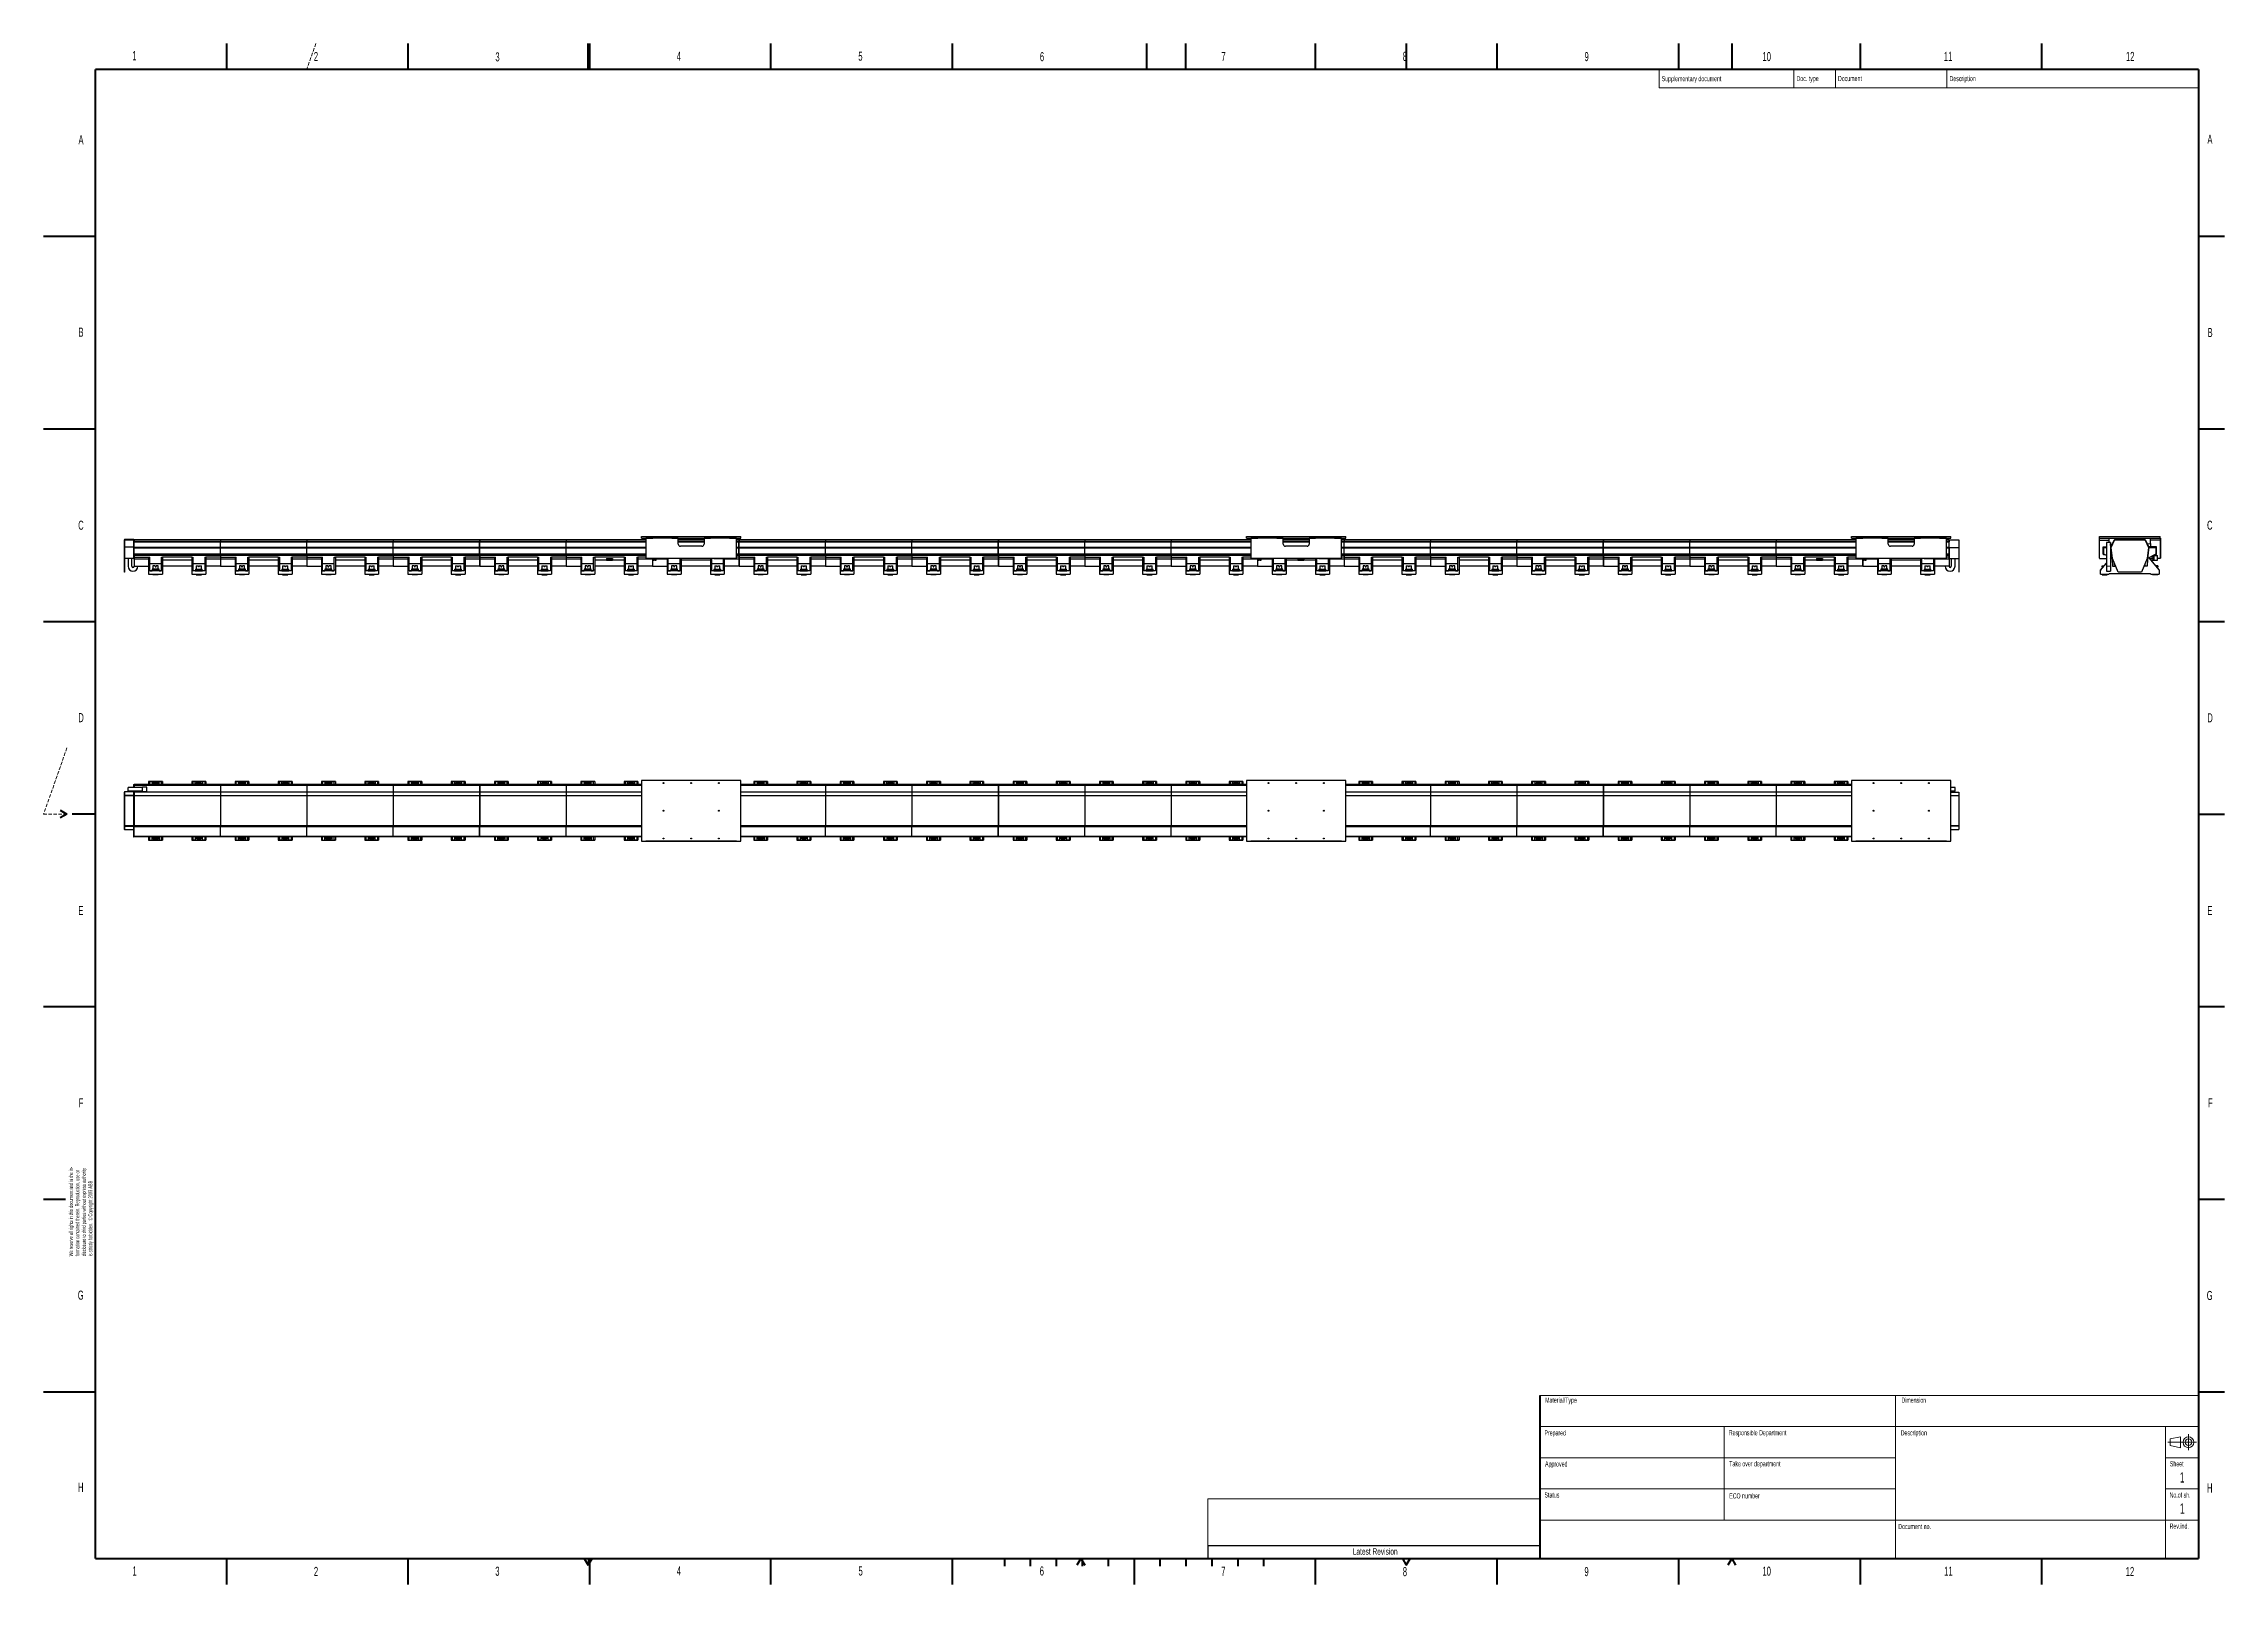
# Model space of a CAD drawing. Header units: millimetres. Extents: x 0 to 841, y 0 to 594.
import ezdxf

# ---------------------------------------------------------------- set-up
doc = ezdxf.new("R2010")
doc.units = ezdxf.units.MM
doc.linetypes.add('CENTERX2', pattern=[20.32, 12.7, -2.54, 2.54, -2.54])
doc.linetypes.add('HIDDEN', pattern=[1.905, 1.27, -0.635])
doc.styles.add('SLDTEXTSTYLE0', font='TXT', dxfattribs={"width": 0.605})

msp = doc.modelspace()

# ---------------------------------------------------------------- texts
at = {"color": 7, "linetype": 'Continuous', "lineweight": 0, "style": 'SLDTEXTSTYLE0'}
for s, insert, char_height, attachment_point in [('1', (34.2, 591.1), 3.5, 1), ('2', (104.21, 590.79), 3.5, 1), ('3', (174.23, 590.65), 3.5, 1), ('4', (244.14, 590.87), 3.5, 1), ('5', (314.19, 590.92), 3.5, 1), ('6', (384.22, 590.73), 3.5, 1), ('7', (454.21, 590.77), 3.5, 1), ('8', (524.16, 590.83), 3.5, 1), ('9', (594.24, 590.76), 3.5, 1), ('10', (662.89, 590.76), 3.5, 1), ('11', (732.84, 590.85), 3.5, 1), ('12', (803.04, 590.8), 3.5, 1), ('Supplementary document', (624, 581.51), 2, 1), ('Doc. type', (676, 581.55), 2, 1), ('Document', (691.99, 581.55), 2, 1), ('Description', (734.99, 581.53), 2, 1), ('A', (13.45, 558.69), 3.5, 1), ('A', (834.46, 558.87), 3.5, 1), ('B', (13.45, 484.49), 3.5, 1), ('B', (834.52, 484.39), 3.5, 1), ('C', (13.34, 410.09), 3.5, 1), ('C', (834.32, 410.1), 3.5, 1), ('D', (13.38, 335.9), 3.5, 1), ('D', (834.42, 335.83), 3.5, 1), ('E', (13.42, 261.5), 3.5, 1), ('E', (834.46, 261.54), 3.5, 1), ('F', (13.56, 187.4), 3.5, 1), ('F', (834.67, 187.42), 3.5, 1), ('G', (13.19, 113.25), 3.5, 1), ('G', (834.19, 113.13), 3.5, 1), ('Material/Type', (579.04, 72.03), 2, 1), ('Dimension', (716.45, 72.02), 2, 1), ('Prepared', (578.79, 59.41), 2, 1), ('Responsible Department', (649.88, 59.47), 2, 1), ('Description', (716.18, 59.43), 2, 1), ('Approved', (579.02, 47.44), 2, 1), ('Take over department', (650.05, 47.5), 2, 1), ('Sheet', (819.98, 47.49), 2, 1), ('1', (824.74, 43.25), 4, 2), ('H', (13.26, 39.17), 3.5, 1), ('Status', (578.81, 35.48), 2, 1), ('ECO number', (650.05, 35.12), 2, 1), ('No.of sh.', (819.87, 35.44), 2, 1), ('H', (834.3, 38.89), 3.5, 1), ('1', (824.75, 31.27), 4, 2), ('Document no.', (715.26, 23.31), 2, 1), ('Rev.ind.', (819.87, 23.46), 2, 1), ('Latest Revision', (513.52, 13.94), 2.5, 2), ('1', (34.27, 6.89), 3.5, 1), ('2', (104.24, 6.75), 3.5, 1), ('3', (174.19, 6.82), 3.5, 1), ('4', (244.17, 6.94), 3.5, 1), ('5', (314.26, 6.91), 3.5, 1), ('6', (384.15, 6.92), 3.5, 1), ('7', (454.13, 6.78), 3.5, 1), ('8', (524.16, 6.67), 3.5, 1), ('9', (594.2, 6.69), 3.5, 1), ('10', (662.87, 6.84), 3.5, 1), ('11', (732.97, 6.85), 3.5, 1), ('12', (802.97, 6.72), 3.5, 1)]:
    msp.add_mtext(s, dxfattribs=dict(at, insert=insert, char_height=char_height, attachment_point=attachment_point))

# ---------------------------------------------------------------- blocks, each defined once
blk = doc.blocks.new('SW_NOTE_0')
at = {"color": 0, "linetype": 'Continuous', "lineweight": 0, "char_height": 1.5, "attachment_point": 1, "rotation": 90, "style": 'SLDTEXTSTYLE0'}
for s, insert in [('We reserve all rights in this document and in the in-', (-1.93, 0)), ('formation contained therein. Reproduction, use or', (0.57, 0)), ('disclosure to third parties without express authority', (3.07, 0)), ('is strictly forbidden.  © Copyright 2003 ABB', (5.57, 0))]:
    blk.add_mtext(s, dxfattribs=dict(at, insert=insert))

# ---------------------------------------------------------------- linework, layer by layer
at = {"color": 7, "linetype": 'Continuous', "lineweight": 40}
for p, q in [((70.5, 594), (70.5, 584)), ((140.5, 594), (140.5, 584)), ((210, 584), (210, 594)), ((210.5, 594), (210.5, 584)), ((280.5, 584), (280.5, 594)), ((350.5, 584), (350.5, 594)), ((425.5, 584), (425.5, 594)), ((440.5, 584), (440.5, 594)), ((490.5, 584), (490.5, 594)), ((525.5, 594), (525.5, 584)), ((560.5, 584), (560.5, 594)), ((630.5, 594), (630.5, 584)), ((651, 594), (651, 584)), ((700.5, 594), (700.5, 584)), ((770.5, 594), (770.5, 584)), ((20, 10), (20, 584)), ((831, 584), (20, 584)), ((831, 584), (831, 10)), ((0, 519.75), (20, 519.75)), ((831, 519.75), (841, 519.75)), ((0, 445.5), (20, 445.5)), ((831, 445.5), (841, 445.5)), ((0, 371.25), (20, 371.25)), ((831, 371.25), (841, 371.25)), ((6.4, 298.5), (9, 297)), ((9, 297), (6.4, 295.5)), ((20, 297), (11, 297)), ((831, 297), (841, 297)), ((0, 222.75), (20, 222.75)), ((831, 222.75), (841, 222.75)), ((0, 148.5), (8.5, 148.5)), ((831, 148.5), (841, 148.5)), ((0, 74.25), (20, 74.25)), ((577, 72.8), (577, 60.8)), ((831, 74.25), (841, 74.25)), ((577, 60.8), (577, 10)), ((20, 10), (831, 10)), ((70.5, 10), (70.5, 0)), ((140.5, 10), (140.5, 0)), ((208.5, 10), (210, 7.4)), ((210, 7.4), (211.5, 10)), ((210.5, 10), (210.5, 0)), ((280.5, 0), (280.5, 10)), ((350.5, 0), (350.5, 10)), ((370.5, 10), (370.5, 7)), ((380.5, 10), (380.5, 7)), ((390.5, 10), (390.5, 7)), ((400, 10), (398.5, 7.4)), ((400, 10), (401.5, 7.4)), ((400.5, 10), (400.5, 7)), ((410.5, 10), (410.5, 7)), ((420.5, 10), (420.5, 0)), ((430.5, 10), (430.5, 7)), ((440.5, 10), (440.5, 7)), ((450.5, 10), (450.5, 7)), ((460.5, 10), (460.5, 7)), ((470.5, 10), (470.5, 7)), ((490.5, 0), (490.5, 10)), ((524, 10), (525.5, 7.4)), ((525.5, 7.4), (527, 10)), ((560.5, 0), (560.5, 10)), ((630.5, 10), (630.5, 0)), ((651, 10), (649.5, 7.4)), ((651, 10), (652.5, 7.4)), ((700.5, 10), (700.5, 0)), ((770.5, 10), (770.5, 0))]:
    msp.add_line(p, q, dxfattribs=at)
at = {"color": 7, "linetype": 'HIDDEN', "lineweight": 15}
for p, q in [((105, 594), (101.46, 584)), ((9, 322.46), (0, 297)), ((0, 297), (9, 297))]:
    msp.add_line(p, q, dxfattribs=at)
at = {"color": 7, "linetype": 'Continuous', "lineweight": 15}
for p, q in [((623, 584), (623, 577)), ((675, 584), (675, 577)), ((691, 584), (691, 577)), ((734, 584), (734, 577)), ((623, 577), (831, 577)), ((577, 72.8), (831, 72.8)), ((714.2, 60.8), (714.2, 72.8)), ((577, 60.8), (831, 60.8)), ((648.1, 60.8), (648.1, 24.8)), ((714.2, 60.8), (714.2, 24.8)), ((818.3, 60.8), (818.3, 10)), ((820.05, 56.05), (824.05, 56.9)), ((820.05, 53.55), (820.05, 56.05)), ((820.05, 53.55), (824.05, 52.7)), ((824.05, 56.9), (824.05, 52.7)), ((577, 48.8), (714.2, 48.8)), ((818.3, 48.8), (831, 48.8)), ((577, 36.8), (714.2, 36.8)), ((818.3, 36.8), (831, 36.8)), ((577, 33), (449, 33)), ((449, 33), (449, 15)), ((577, 24.8), (831, 24.8)), ((714.2, 24.8), (714.2, 10)), ((210, 7.4), (210, 10))]:
    msp.add_line(p, q, dxfattribs=at)
at = {"color": 7, "linetype": 'Continuous', "lineweight": 30}
for p, q in [((230.56, 403.35), (230.56, 404.02)), ((230.56, 404.02), (268.89, 404.02)), ((268.89, 403.35), (268.89, 404.02)), ((463.89, 403.35), (463.89, 404.02)), ((463.89, 404.02), (502.23, 404.02)), ((502.23, 403.35), (502.23, 404.02)), ((697.23, 403.35), (697.23, 404.02)), ((697.23, 404.02), (735.56, 404.02)), ((735.56, 403.35), (735.56, 404.02)), ((792.89, 403.35), (792.89, 404.02)), ((792.89, 404.02), (816.22, 404.02)), ((816.22, 403.35), (816.22, 404.02)), ((31.16, 402.67), (31.06, 402.67)), ((31.06, 402.67), (31.06, 402.51)), ((31.06, 402.51), (31.06, 399.79)), ((31.16, 399.79), (31.06, 399.79)), ((31.06, 399.79), (31.06, 395.52)), ((31.16, 395.52), (31.06, 395.52)), ((31.06, 395.52), (31.06, 390.17)), ((34.83, 402.8), (31.16, 402.8)), ((31.16, 402.8), (31.16, 402.57)), ((31.16, 402.57), (31.16, 399.81)), ((34.83, 399.81), (31.16, 399.81)), ((31.16, 399.81), (31.16, 395.5)), ((31.16, 395.5), (31.16, 390.17)), ((34.83, 395.5), (31.16, 395.5)), ((32.56, 395.5), (32.56, 392.49)), ((34.06, 392.49), (34.06, 395.5)), ((34.69, 399.72), (34.83, 399.72)), ((34.69, 399.72), (34.69, 399.45)), ((34.69, 399.45), (34.69, 397.22)), ((34.69, 397.22), (34.83, 397.22)), ((34.69, 397.22), (34.69, 395.5)), ((34.69, 395.5), (34.83, 395.5)), ((34.83, 402.57), (34.83, 402.8)), ((34.83, 399.81), (34.83, 402.57)), ((34.86, 401.65), (34.83, 401.65)), ((34.83, 400.15), (34.86, 400.15)), ((34.83, 399.72), (34.83, 399.81)), ((34.83, 399.72), (34.83, 399.45)), ((34.83, 399.45), (34.83, 397.22)), ((34.83, 397.22), (34.83, 395.5)), ((68.16, 402.67), (34.86, 402.67)), ((34.86, 402.67), (34.86, 402.51)), ((34.86, 402.51), (34.86, 401.91)), ((68.16, 401.91), (34.86, 401.91)), ((34.86, 401.85), (34.86, 401.91)), ((68.16, 401.85), (34.86, 401.85)), ((34.86, 399.74), (34.86, 401.85)), ((34.86, 399.72), (34.86, 399.74)), ((68.16, 399.72), (34.86, 399.72)), ((34.86, 399.45), (34.86, 399.72)), ((34.86, 397.22), (34.86, 399.45)), ((68.16, 397.22), (34.86, 397.22)), ((34.86, 397.22), (34.86, 396.72)), ((68.16, 396.72), (34.86, 396.72)), ((34.86, 396.72), (34.86, 395.99)), ((34.86, 395.99), (40.51, 395.99)), ((34.86, 395.99), (34.86, 395.42)), ((34.86, 395.42), (34.86, 395.26)), ((40.51, 395.99), (40.51, 395.78)), ((40.51, 395.78), (40.51, 390.99)), ((40.91, 395.78), (40.91, 395.99)), ((40.91, 390.99), (40.91, 395.78)), ((45.44, 395.78), (45.44, 395.99)), ((45.44, 390.99), (45.44, 395.78)), ((45.84, 395.99), (45.84, 395.78)), ((57.18, 395.99), (45.84, 395.99)), ((45.84, 395.78), (45.84, 390.99)), ((57.18, 395.99), (57.18, 395.78)), ((57.18, 395.78), (57.18, 390.99)), ((57.58, 395.99), (57.58, 395.78)), ((57.58, 395.78), (57.58, 390.99)), ((62.11, 395.99), (62.11, 395.78)), ((62.11, 395.78), (62.11, 390.99)), ((62.51, 395.99), (62.51, 395.78)), ((68.16, 395.99), (62.51, 395.99)), ((62.51, 395.78), (62.51, 390.99)), ((68.16, 402.67), (68.16, 402.51)), ((68.16, 402.51), (68.16, 401.91)), ((68.16, 401.85), (68.16, 401.91)), ((68.16, 399.74), (68.16, 401.85)), ((68.16, 399.72), (68.16, 399.74)), ((68.16, 399.45), (68.16, 399.72)), ((68.16, 397.22), (68.16, 399.45)), ((68.16, 397.22), (68.16, 396.72)), ((68.16, 396.72), (68.16, 395.99)), ((68.16, 395.99), (68.16, 395.42)), ((68.16, 395.42), (68.16, 395.26)), ((101.49, 402.67), (68.19, 402.67)), ((68.19, 402.67), (68.19, 402.51)), ((68.19, 402.51), (68.19, 401.91)), ((101.49, 401.91), (68.19, 401.91)), ((68.19, 401.85), (68.19, 401.91)), ((101.49, 401.85), (68.19, 401.85)), ((68.19, 399.74), (68.19, 401.85)), ((68.19, 399.72), (68.19, 399.74)), ((101.49, 399.72), (68.19, 399.72)), ((68.19, 399.45), (68.19, 399.72)), ((68.19, 397.22), (68.19, 399.45)), ((101.49, 397.22), (68.19, 397.22)), ((68.19, 397.22), (68.19, 396.72)), ((101.49, 396.72), (68.19, 396.72)), ((68.19, 396.72), (68.19, 395.99)), ((68.19, 395.99), (73.84, 395.99)), ((68.19, 395.99), (68.19, 395.42)), ((68.19, 395.42), (68.19, 395.26)), ((73.84, 395.99), (73.84, 395.78)), ((73.84, 395.78), (73.84, 390.99)), ((74.24, 395.78), (74.24, 395.99)), ((74.24, 390.99), (74.24, 395.78)), ((78.78, 395.78), (78.78, 395.99)), ((78.78, 390.99), (78.78, 395.78)), ((79.18, 395.99), (79.18, 395.78)), ((90.51, 395.99), (79.18, 395.99)), ((79.18, 395.78), (79.18, 390.99)), ((90.51, 395.99), (90.51, 395.78)), ((90.51, 395.78), (90.51, 390.99)), ((90.91, 395.99), (90.91, 395.78)), ((90.91, 395.78), (90.91, 390.99)), ((95.44, 395.99), (95.44, 395.78)), ((95.44, 395.78), (95.44, 390.99)), ((95.84, 395.99), (95.84, 395.78)), ((101.49, 395.99), (95.84, 395.99)), ((95.84, 395.78), (95.84, 390.99)), ((101.49, 402.67), (101.49, 402.51)), ((101.49, 402.51), (101.49, 401.91)), ((101.49, 401.85), (101.49, 401.91)), ((101.49, 399.74), (101.49, 401.85)), ((101.49, 399.72), (101.49, 399.74)), ((101.49, 399.45), (101.49, 399.72)), ((101.49, 397.22), (101.49, 399.45)), ((101.49, 397.22), (101.49, 396.72)), ((101.49, 396.72), (101.49, 395.99)), ((101.49, 395.99), (101.49, 395.42)), ((101.49, 395.42), (101.49, 395.26)), ((134.83, 402.67), (101.53, 402.67)), ((101.53, 402.67), (101.53, 402.51)), ((101.53, 402.51), (101.53, 401.91)), ((134.83, 401.91), (101.53, 401.91)), ((101.53, 401.85), (101.53, 401.91)), ((134.83, 401.85), (101.53, 401.85)), ((101.53, 399.74), (101.53, 401.85)), ((101.53, 399.72), (101.53, 399.74)), ((134.83, 399.72), (101.53, 399.72)), ((101.53, 399.45), (101.53, 399.72)), ((101.53, 397.22), (101.53, 399.45)), ((134.83, 397.22), (101.53, 397.22)), ((101.53, 397.22), (101.53, 396.72)), ((134.83, 396.72), (101.53, 396.72)), ((101.53, 396.72), (101.53, 395.99)), ((101.53, 395.99), (107.18, 395.99)), ((101.53, 395.99), (101.53, 395.42)), ((101.53, 395.42), (101.53, 395.26)), ((107.18, 395.99), (107.18, 395.78)), ((107.18, 395.78), (107.18, 390.99)), ((107.58, 395.78), (107.58, 395.99)), ((107.58, 390.99), (107.58, 395.78)), ((112.11, 395.78), (112.11, 395.99)), ((112.11, 390.99), (112.11, 395.78)), ((112.51, 395.99), (112.51, 395.78)), ((123.84, 395.99), (112.51, 395.99)), ((112.51, 395.78), (112.51, 390.99)), ((123.84, 395.99), (123.84, 395.78)), ((123.84, 395.78), (123.84, 390.99)), ((124.24, 395.99), (124.24, 395.78)), ((124.24, 395.78), (124.24, 390.99)), ((128.78, 395.99), (128.78, 395.78)), ((128.78, 395.78), (128.78, 390.99)), ((129.18, 395.99), (129.18, 395.78)), ((134.83, 395.99), (129.18, 395.99)), ((129.18, 395.78), (129.18, 390.99)), ((134.83, 402.67), (134.83, 402.51)), ((134.83, 402.51), (134.83, 401.91)), ((134.83, 401.85), (134.83, 401.91)), ((134.83, 399.74), (134.83, 401.85)), ((134.83, 399.72), (134.83, 399.74)), ((134.83, 399.45), (134.83, 399.72)), ((134.83, 397.22), (134.83, 399.45)), ((134.83, 397.22), (134.83, 396.72)), ((134.83, 396.72), (134.83, 395.99)), ((134.83, 395.99), (134.83, 395.42)), ((134.83, 395.42), (134.83, 395.26)), ((168.16, 402.67), (134.86, 402.67)), ((134.86, 402.67), (134.86, 402.51)), ((134.86, 402.51), (134.86, 401.91)), ((168.16, 401.91), (134.86, 401.91)), ((134.86, 401.85), (134.86, 401.91)), ((168.16, 401.85), (134.86, 401.85)), ((134.86, 399.74), (134.86, 401.85)), ((134.86, 399.72), (134.86, 399.74)), ((168.16, 399.72), (134.86, 399.72)), ((134.86, 399.45), (134.86, 399.72)), ((134.86, 397.22), (134.86, 399.45)), ((168.16, 397.22), (134.86, 397.22)), ((134.86, 397.22), (134.86, 396.72)), ((168.16, 396.72), (134.86, 396.72)), ((134.86, 396.72), (134.86, 395.99)), ((134.86, 395.99), (140.51, 395.99)), ((134.86, 395.99), (134.86, 395.42)), ((134.86, 395.42), (134.86, 395.26)), ((140.51, 395.99), (140.51, 395.78)), ((140.51, 395.78), (140.51, 390.99)), ((140.91, 395.78), (140.91, 395.99)), ((140.91, 390.99), (140.91, 395.78)), ((145.44, 395.78), (145.44, 395.99)), ((145.44, 390.99), (145.44, 395.78)), ((145.84, 395.99), (145.84, 395.78)), ((157.18, 395.99), (145.84, 395.99)), ((145.84, 395.78), (145.84, 390.99)), ((157.18, 395.99), (157.18, 395.78)), ((157.18, 395.78), (157.18, 390.99)), ((157.58, 395.99), (157.58, 395.78)), ((157.58, 395.78), (157.58, 390.99)), ((162.11, 395.99), (162.11, 395.78)), ((162.11, 395.78), (162.11, 390.99)), ((162.51, 395.99), (162.51, 395.78)), ((168.16, 395.99), (162.51, 395.99)), ((162.51, 395.78), (162.51, 390.99)), ((168.16, 402.67), (168.16, 402.51)), ((168.16, 402.51), (168.16, 401.91)), ((168.16, 401.85), (168.16, 401.91)), ((168.16, 399.74), (168.16, 401.85)), ((168.16, 399.72), (168.16, 399.74)), ((168.16, 399.45), (168.16, 399.72)), ((168.16, 397.22), (168.16, 399.45)), ((168.16, 397.22), (168.16, 396.72)), ((168.16, 396.72), (168.16, 395.99)), ((168.16, 395.99), (168.16, 395.42)), ((168.16, 395.42), (168.16, 395.26)), ((201.49, 402.67), (168.19, 402.67)), ((168.19, 402.67), (168.19, 402.51)), ((168.19, 402.51), (168.19, 401.91)), ((201.49, 401.91), (168.19, 401.91)), ((168.19, 401.85), (168.19, 401.91)), ((201.49, 401.85), (168.19, 401.85)), ((168.19, 399.74), (168.19, 401.85)), ((168.19, 399.72), (168.19, 399.74)), ((201.49, 399.72), (168.19, 399.72)), ((168.19, 399.45), (168.19, 399.72)), ((168.19, 397.22), (168.19, 399.45)), ((201.49, 397.22), (168.19, 397.22)), ((168.19, 397.22), (168.19, 396.72)), ((201.49, 396.72), (168.19, 396.72)), ((168.19, 396.72), (168.19, 395.99)), ((168.19, 395.99), (173.84, 395.99)), ((168.19, 395.99), (168.19, 395.42)), ((168.19, 395.42), (168.19, 395.26)), ((173.84, 395.99), (173.84, 395.78)), ((173.84, 395.78), (173.84, 390.99)), ((174.24, 395.78), (174.24, 395.99)), ((174.24, 390.99), (174.24, 395.78)), ((178.78, 395.78), (178.78, 395.99)), ((178.78, 390.99), (178.78, 395.78)), ((179.18, 395.99), (179.18, 395.78)), ((190.51, 395.99), (179.18, 395.99)), ((179.18, 395.78), (179.18, 390.99)), ((190.51, 395.99), (190.51, 395.78)), ((190.51, 395.78), (190.51, 390.99)), ((190.91, 395.99), (190.91, 395.78)), ((190.91, 395.78), (190.91, 390.99)), ((195.44, 395.99), (195.44, 395.78)), ((195.44, 395.78), (195.44, 390.99)), ((195.84, 395.99), (195.84, 395.78)), ((201.49, 395.99), (195.84, 395.99)), ((195.84, 395.78), (195.84, 390.99)), ((201.49, 402.67), (201.49, 402.51)), ((201.49, 402.51), (201.49, 401.91)), ((201.49, 401.85), (201.49, 401.91)), ((201.49, 399.74), (201.49, 401.85)), ((201.49, 399.72), (201.49, 399.74)), ((201.49, 399.45), (201.49, 399.72)), ((201.49, 397.22), (201.49, 399.45)), ((201.49, 397.22), (201.49, 396.72)), ((201.49, 396.72), (201.49, 395.99)), ((201.49, 395.99), (201.49, 395.42)), ((201.49, 395.42), (201.49, 395.26)), ((232.26, 402.67), (201.53, 402.67)), ((201.53, 402.67), (201.53, 402.51)), ((201.53, 402.51), (201.53, 401.91)), ((232.26, 401.91), (201.53, 401.91)), ((201.53, 401.85), (201.53, 401.91)), ((232.26, 401.85), (201.53, 401.85)), ((201.53, 399.74), (201.53, 401.85)), ((201.53, 399.72), (201.53, 399.74)), ((232.26, 399.72), (201.53, 399.72)), ((201.53, 399.45), (201.53, 399.72)), ((201.53, 397.22), (201.53, 399.45)), ((232.26, 397.22), (201.53, 397.22)), ((201.53, 397.22), (201.53, 396.72)), ((232.26, 396.72), (201.53, 396.72)), ((201.53, 396.72), (201.53, 395.99)), ((201.53, 395.99), (207.18, 395.99)), ((201.53, 395.99), (201.53, 395.42)), ((201.53, 395.42), (201.53, 395.26)), ((207.18, 395.99), (207.18, 395.78)), ((207.18, 395.78), (207.18, 390.99)), ((207.58, 395.78), (207.58, 395.99)), ((207.58, 390.99), (207.58, 395.78)), ((212.11, 395.78), (212.11, 395.99)), ((212.11, 390.99), (212.11, 395.78)), ((212.51, 395.99), (212.51, 395.78)), ((223.84, 395.99), (212.51, 395.99)), ((212.51, 395.78), (212.51, 390.99)), ((217.01, 395.45), (217.01, 394.85)), ((217.01, 395.45), (217.71, 395.45)), ((217.71, 395.45), (217.71, 394.85)), ((217.71, 395.45), (217.85, 395.45)), ((217.85, 395.45), (217.85, 394.85)), ((217.85, 395.45), (217.86, 395.45)), ((217.86, 395.45), (217.86, 394.85)), ((217.86, 395.45), (217.87, 395.45)), ((217.87, 395.45), (217.87, 394.85)), ((217.87, 395.45), (218.64, 395.45)), ((218.64, 395.45), (218.64, 394.85)), ((218.64, 395.45), (219.34, 395.45)), ((219.34, 395.45), (219.34, 394.85)), ((223.84, 395.99), (223.84, 395.78)), ((223.84, 395.78), (223.84, 390.99)), ((224.24, 395.99), (224.24, 395.78)), ((224.24, 395.78), (224.24, 390.99)), ((228.78, 395.99), (228.78, 395.78)), ((228.78, 395.78), (228.78, 390.99)), ((229.18, 395.99), (229.18, 395.78)), ((232.26, 395.99), (229.18, 395.99)), ((229.18, 395.78), (229.18, 390.99)), ((230.56, 403.35), (234.96, 403.35)), ((232.26, 403.34), (232.26, 395.69)), ((244.73, 403.34), (232.26, 403.34)), ((232.26, 395.69), (267.19, 395.69)), ((234.83, 395.69), (234.83, 395.42)), ((234.83, 395.42), (234.83, 395.26)), ((234.86, 395.69), (234.86, 395.42)), ((234.86, 395.42), (234.86, 395.26)), ((234.96, 403.35), (234.96, 403.34)), ((235.23, 394.92), (235.23, 395.69)), ((235.49, 394.92), (235.49, 395.69)), ((235.59, 395.29), (235.59, 394.92)), ((235.86, 394.92), (235.86, 395.29)), ((236.04, 394.92), (236.04, 395.69)), ((236.23, 394.92), (236.23, 395.69)), ((236.29, 395.69), (236.29, 395.52)), ((240.96, 395.52), (236.29, 395.52)), ((240.51, 395.52), (240.51, 390.99)), ((240.91, 390.99), (240.91, 395.52)), ((240.96, 395.69), (240.96, 395.52)), ((242.29, 403.35), (257.16, 403.35)), ((242.29, 403.35), (242.29, 403.34)), ((244.73, 401.07), (244.73, 403.34)), ((244.73, 403.34), (246.73, 403.34)), ((254.73, 402.67), (244.73, 402.67)), ((254.73, 401.91), (244.73, 401.91)), ((254.73, 401.85), (244.73, 401.85)), ((245.44, 390.99), (245.44, 395.69)), ((253.89, 400.24), (245.56, 400.24)), ((245.84, 395.69), (245.84, 390.99)), ((246.73, 403.34), (246.73, 402.67)), ((252.73, 402.67), (252.73, 403.34)), ((252.73, 403.34), (254.73, 403.34)), ((254.73, 403.34), (254.73, 401.07)), ((267.19, 403.34), (254.73, 403.34)), ((257.16, 403.35), (257.16, 403.34)), ((257.18, 395.69), (257.18, 390.99)), ((257.58, 395.69), (257.58, 390.99)), ((258.49, 395.69), (258.49, 395.52)), ((258.49, 395.52), (263.16, 395.52)), ((262.11, 395.52), (262.11, 390.99)), ((262.51, 395.52), (262.51, 390.99)), ((263.16, 395.69), (263.16, 395.52)), ((264.49, 403.35), (268.89, 403.35)), ((264.49, 403.35), (264.49, 403.34)), ((267.19, 395.69), (267.19, 403.34)), ((268.16, 402.67), (267.19, 402.67)), ((268.16, 401.91), (267.19, 401.91)), ((268.16, 401.85), (267.19, 401.85)), ((268.16, 399.72), (267.19, 399.72)), ((268.16, 397.22), (267.19, 397.22)), ((268.16, 396.72), (267.19, 396.72)), ((268.16, 395.99), (267.19, 395.99)), ((268.16, 402.67), (268.16, 402.51)), ((268.16, 402.51), (268.16, 401.91)), ((268.16, 401.85), (268.16, 401.91)), ((268.16, 399.74), (268.16, 401.85)), ((268.16, 399.72), (268.16, 399.74)), ((268.16, 399.45), (268.16, 399.72)), ((268.16, 397.22), (268.16, 399.45)), ((268.16, 397.22), (268.16, 396.72)), ((268.16, 396.72), (268.16, 395.99)), ((268.16, 395.99), (268.16, 395.42)), ((268.16, 395.42), (268.16, 395.26)), ((301.49, 402.67), (268.19, 402.67)), ((268.19, 402.67), (268.19, 402.51)), ((268.19, 402.51), (268.19, 401.91)), ((301.49, 401.91), (268.19, 401.91)), ((268.19, 401.85), (268.19, 401.91)), ((301.49, 401.85), (268.19, 401.85)), ((268.19, 399.74), (268.19, 401.85)), ((268.19, 399.72), (268.19, 399.74)), ((301.49, 399.72), (268.19, 399.72)), ((268.19, 399.45), (268.19, 399.72)), ((268.19, 397.22), (268.19, 399.45)), ((301.49, 397.22), (268.19, 397.22)), ((268.19, 397.22), (268.19, 396.72)), ((301.49, 396.72), (268.19, 396.72)), ((268.19, 396.72), (268.19, 395.99)), ((268.19, 395.99), (273.84, 395.99)), ((268.19, 395.99), (268.19, 395.42)), ((268.19, 395.42), (268.19, 395.26)), ((273.84, 395.99), (273.84, 395.78)), ((273.84, 395.78), (273.84, 390.99)), ((274.24, 395.78), (274.24, 395.99)), ((274.24, 390.99), (274.24, 395.78)), ((278.78, 395.78), (278.78, 395.99)), ((278.78, 390.99), (278.78, 395.78)), ((279.18, 395.99), (279.18, 395.78)), ((290.51, 395.99), (279.18, 395.99)), ((279.18, 395.78), (279.18, 390.99)), ((290.51, 395.99), (290.51, 395.78)), ((290.51, 395.78), (290.51, 390.99)), ((290.91, 395.99), (290.91, 395.78)), ((290.91, 395.78), (290.91, 390.99)), ((295.44, 395.99), (295.44, 395.78)), ((295.44, 395.78), (295.44, 390.99)), ((295.84, 395.99), (295.84, 395.78)), ((301.49, 395.99), (295.84, 395.99)), ((295.84, 395.78), (295.84, 390.99)), ((301.49, 402.67), (301.49, 402.51)), ((301.49, 402.51), (301.49, 401.91)), ((301.49, 401.85), (301.49, 401.91)), ((301.49, 399.74), (301.49, 401.85)), ((301.49, 399.72), (301.49, 399.74)), ((301.49, 399.45), (301.49, 399.72)), ((301.49, 397.22), (301.49, 399.45)), ((301.49, 397.22), (301.49, 396.72)), ((301.49, 396.72), (301.49, 395.99)), ((301.49, 395.99), (301.49, 395.42)), ((301.49, 395.42), (301.49, 395.26)), ((334.83, 402.67), (301.53, 402.67)), ((301.53, 402.67), (301.53, 402.51)), ((301.53, 402.51), (301.53, 401.91)), ((334.83, 401.91), (301.53, 401.91)), ((301.53, 401.85), (301.53, 401.91)), ((334.83, 401.85), (301.53, 401.85)), ((301.53, 399.74), (301.53, 401.85)), ((301.53, 399.72), (301.53, 399.74)), ((334.83, 399.72), (301.53, 399.72)), ((301.53, 399.45), (301.53, 399.72)), ((301.53, 397.22), (301.53, 399.45)), ((334.83, 397.22), (301.53, 397.22)), ((301.53, 397.22), (301.53, 396.72)), ((334.83, 396.72), (301.53, 396.72)), ((301.53, 396.72), (301.53, 395.99)), ((301.53, 395.99), (307.18, 395.99)), ((301.53, 395.99), (301.53, 395.42)), ((301.53, 395.42), (301.53, 395.26)), ((307.18, 395.99), (307.18, 395.78)), ((307.18, 395.78), (307.18, 390.99)), ((307.58, 395.78), (307.58, 395.99)), ((307.58, 390.99), (307.58, 395.78)), ((312.11, 395.78), (312.11, 395.99)), ((312.11, 390.99), (312.11, 395.78)), ((312.51, 395.99), (312.51, 395.78)), ((323.84, 395.99), (312.51, 395.99)), ((312.51, 395.78), (312.51, 390.99)), ((323.84, 395.99), (323.84, 395.78)), ((323.84, 395.78), (323.84, 390.99)), ((324.24, 395.99), (324.24, 395.78)), ((324.24, 395.78), (324.24, 390.99)), ((328.78, 395.99), (328.78, 395.78)), ((328.78, 395.78), (328.78, 390.99)), ((329.18, 395.99), (329.18, 395.78)), ((334.83, 395.99), (329.18, 395.99)), ((329.18, 395.78), (329.18, 390.99)), ((334.83, 402.67), (334.83, 402.51)), ((334.83, 402.51), (334.83, 401.91)), ((334.83, 401.85), (334.83, 401.91)), ((334.83, 399.74), (334.83, 401.85)), ((334.83, 399.72), (334.83, 399.74)), ((334.83, 399.45), (334.83, 399.72)), ((334.83, 397.22), (334.83, 399.45)), ((334.83, 397.22), (334.83, 396.72)), ((334.83, 396.72), (334.83, 395.99)), ((334.83, 395.99), (334.83, 395.42)), ((334.83, 395.42), (334.83, 395.26)), ((368.16, 402.67), (334.86, 402.67)), ((334.86, 402.67), (334.86, 402.51)), ((334.86, 402.51), (334.86, 401.91)), ((368.16, 401.91), (334.86, 401.91)), ((334.86, 401.85), (334.86, 401.91)), ((368.16, 401.85), (334.86, 401.85)), ((334.86, 399.74), (334.86, 401.85)), ((334.86, 399.72), (334.86, 399.74)), ((368.16, 399.72), (334.86, 399.72)), ((334.86, 399.45), (334.86, 399.72)), ((334.86, 397.22), (334.86, 399.45)), ((368.16, 397.22), (334.86, 397.22)), ((334.86, 397.22), (334.86, 396.72)), ((368.16, 396.72), (334.86, 396.72)), ((334.86, 396.72), (334.86, 395.99)), ((334.86, 395.99), (340.51, 395.99)), ((334.86, 395.99), (334.86, 395.42)), ((334.86, 395.42), (334.86, 395.26)), ((340.51, 395.99), (340.51, 395.78)), ((340.51, 395.78), (340.51, 390.99)), ((340.91, 395.78), (340.91, 395.99)), ((340.91, 390.99), (340.91, 395.78)), ((345.44, 395.78), (345.44, 395.99)), ((345.44, 390.99), (345.44, 395.78)), ((345.84, 395.99), (345.84, 395.78)), ((357.18, 395.99), (345.84, 395.99)), ((345.84, 395.78), (345.84, 390.99)), ((357.18, 395.99), (357.18, 395.78)), ((357.18, 395.78), (357.18, 390.99)), ((357.58, 395.99), (357.58, 395.78)), ((357.58, 395.78), (357.58, 390.99)), ((362.11, 395.99), (362.11, 395.78)), ((362.11, 395.78), (362.11, 390.99)), ((362.51, 395.99), (362.51, 395.78)), ((368.16, 395.99), (362.51, 395.99)), ((362.51, 395.78), (362.51, 390.99)), ((368.16, 402.67), (368.16, 402.51)), ((368.16, 402.51), (368.16, 401.91)), ((368.16, 401.85), (368.16, 401.91)), ((368.16, 399.74), (368.16, 401.85)), ((368.16, 399.72), (368.16, 399.74)), ((368.16, 399.45), (368.16, 399.72)), ((368.16, 397.22), (368.16, 399.45)), ((368.16, 397.22), (368.16, 396.72)), ((368.16, 396.72), (368.16, 395.99)), ((368.16, 395.99), (368.16, 395.42)), ((368.16, 395.42), (368.16, 395.26)), ((401.49, 402.67), (368.19, 402.67)), ((368.19, 402.67), (368.19, 402.51)), ((368.19, 402.51), (368.19, 401.91)), ((401.49, 401.91), (368.19, 401.91)), ((368.19, 401.85), (368.19, 401.91)), ((401.49, 401.85), (368.19, 401.85)), ((368.19, 399.74), (368.19, 401.85)), ((368.19, 399.72), (368.19, 399.74)), ((401.49, 399.72), (368.19, 399.72)), ((368.19, 399.45), (368.19, 399.72)), ((368.19, 397.22), (368.19, 399.45)), ((401.49, 397.22), (368.19, 397.22)), ((368.19, 397.22), (368.19, 396.72)), ((401.49, 396.72), (368.19, 396.72)), ((368.19, 396.72), (368.19, 395.99)), ((368.19, 395.99), (373.84, 395.99)), ((368.19, 395.99), (368.19, 395.42)), ((368.19, 395.42), (368.19, 395.26)), ((373.84, 395.99), (373.84, 395.78)), ((373.84, 395.78), (373.84, 390.99)), ((374.24, 395.78), (374.24, 395.99)), ((374.24, 390.99), (374.24, 395.78)), ((378.78, 395.78), (378.78, 395.99)), ((378.78, 390.99), (378.78, 395.78)), ((379.18, 395.99), (379.18, 395.78)), ((390.51, 395.99), (379.18, 395.99)), ((379.18, 395.78), (379.18, 390.99)), ((390.51, 395.99), (390.51, 395.78)), ((390.51, 395.78), (390.51, 390.99)), ((390.91, 395.99), (390.91, 395.78)), ((390.91, 395.78), (390.91, 390.99)), ((395.44, 395.99), (395.44, 395.78)), ((395.44, 395.78), (395.44, 390.99)), ((395.84, 395.99), (395.84, 395.78)), ((401.49, 395.99), (395.84, 395.99)), ((395.84, 395.78), (395.84, 390.99)), ((401.49, 402.67), (401.49, 402.51)), ((401.49, 402.51), (401.49, 401.91)), ((401.49, 401.85), (401.49, 401.91)), ((401.49, 399.74), (401.49, 401.85)), ((401.49, 399.72), (401.49, 399.74)), ((401.49, 399.45), (401.49, 399.72)), ((401.49, 397.22), (401.49, 399.45)), ((401.49, 397.22), (401.49, 396.72)), ((401.49, 396.72), (401.49, 395.99)), ((401.49, 395.99), (401.49, 395.42)), ((401.49, 395.42), (401.49, 395.26)), ((434.83, 402.67), (401.53, 402.67)), ((401.53, 402.67), (401.53, 402.51)), ((401.53, 402.51), (401.53, 401.91)), ((434.83, 401.91), (401.53, 401.91)), ((401.53, 401.85), (401.53, 401.91)), ((434.83, 401.85), (401.53, 401.85)), ((401.53, 399.74), (401.53, 401.85)), ((401.53, 399.72), (401.53, 399.74)), ((434.83, 399.72), (401.53, 399.72)), ((401.53, 399.45), (401.53, 399.72)), ((401.53, 397.22), (401.53, 399.45)), ((434.83, 397.22), (401.53, 397.22)), ((401.53, 397.22), (401.53, 396.72)), ((434.83, 396.72), (401.53, 396.72)), ((401.53, 396.72), (401.53, 395.99)), ((401.53, 395.99), (407.18, 395.99)), ((401.53, 395.99), (401.53, 395.42)), ((401.53, 395.42), (401.53, 395.26)), ((407.18, 395.99), (407.18, 395.78)), ((407.18, 395.78), (407.18, 390.99)), ((407.58, 395.78), (407.58, 395.99)), ((407.58, 390.99), (407.58, 395.78)), ((412.11, 395.78), (412.11, 395.99)), ((412.11, 390.99), (412.11, 395.78)), ((412.51, 395.99), (412.51, 395.78)), ((423.84, 395.99), (412.51, 395.99)), ((412.51, 395.78), (412.51, 390.99)), ((423.84, 395.99), (423.84, 395.78)), ((423.84, 395.78), (423.84, 390.99)), ((424.24, 395.99), (424.24, 395.78)), ((424.24, 395.78), (424.24, 390.99)), ((428.78, 395.99), (428.78, 395.78)), ((428.78, 395.78), (428.78, 390.99)), ((429.18, 395.99), (429.18, 395.78)), ((434.83, 395.99), (429.18, 395.99)), ((429.18, 395.78), (429.18, 390.99)), ((434.83, 402.67), (434.83, 402.51)), ((434.83, 402.51), (434.83, 401.91)), ((434.83, 401.85), (434.83, 401.91)), ((434.83, 399.74), (434.83, 401.85)), ((434.83, 399.72), (434.83, 399.74)), ((434.83, 399.45), (434.83, 399.72)), ((434.83, 397.22), (434.83, 399.45)), ((434.83, 397.22), (434.83, 396.72)), ((434.83, 396.72), (434.83, 395.99)), ((434.83, 395.99), (434.83, 395.42)), ((434.83, 395.42), (434.83, 395.26)), ((465.59, 402.67), (434.86, 402.67)), ((434.86, 402.67), (434.86, 402.51)), ((434.86, 402.51), (434.86, 401.91)), ((465.59, 401.91), (434.86, 401.91)), ((434.86, 401.85), (434.86, 401.91)), ((465.59, 401.85), (434.86, 401.85)), ((434.86, 399.74), (434.86, 401.85)), ((434.86, 399.72), (434.86, 399.74)), ((465.59, 399.72), (434.86, 399.72)), ((434.86, 399.45), (434.86, 399.72)), ((434.86, 397.22), (434.86, 399.45)), ((465.59, 397.22), (434.86, 397.22)), ((434.86, 397.22), (434.86, 396.72)), ((465.59, 396.72), (434.86, 396.72)), ((434.86, 396.72), (434.86, 395.99)), ((434.86, 395.99), (440.51, 395.99)), ((434.86, 395.99), (434.86, 395.42)), ((434.86, 395.42), (434.86, 395.26)), ((440.51, 395.99), (440.51, 395.78)), ((440.51, 395.78), (440.51, 390.99)), ((440.91, 395.78), (440.91, 395.99)), ((440.91, 390.99), (440.91, 395.78)), ((445.44, 395.78), (445.44, 395.99)), ((445.44, 390.99), (445.44, 395.78)), ((445.84, 395.99), (445.84, 395.78)), ((457.18, 395.99), (445.84, 395.99)), ((445.84, 395.78), (445.84, 390.99)), ((457.18, 395.99), (457.18, 395.78)), ((457.18, 395.78), (457.18, 390.99)), ((457.58, 395.99), (457.58, 395.78)), ((457.58, 395.78), (457.58, 390.99)), ((462.11, 395.99), (462.11, 395.78)), ((462.11, 395.78), (462.11, 390.99)), ((462.51, 395.99), (462.51, 395.78)), ((465.59, 395.99), (462.51, 395.99)), ((462.51, 395.78), (462.51, 390.99)), ((463.89, 403.35), (468.29, 403.35)), ((465.59, 403.34), (465.59, 395.69)), ((478.06, 403.34), (465.59, 403.34)), ((465.59, 395.69), (500.53, 395.69)), ((468.16, 395.69), (468.16, 395.42)), ((468.16, 395.42), (468.16, 395.26)), ((468.19, 395.69), (468.19, 395.42)), ((468.19, 395.42), (468.19, 395.26)), ((468.29, 403.35), (468.29, 403.34)), ((468.56, 394.92), (468.56, 395.69)), ((468.82, 394.92), (468.82, 395.69)), ((468.93, 395.29), (468.93, 394.92)), ((469.19, 394.92), (469.19, 395.29)), ((469.38, 394.92), (469.38, 395.69)), ((469.56, 394.92), (469.56, 395.69)), ((469.63, 395.69), (469.63, 395.52)), ((474.29, 395.52), (469.63, 395.52)), ((473.84, 395.52), (473.84, 390.99)), ((474.24, 390.99), (474.24, 395.52)), ((474.29, 395.69), (474.29, 395.52)), ((475.63, 403.35), (475.63, 403.34)), ((475.63, 403.35), (490.49, 403.35)), ((478.06, 401.07), (478.06, 403.34)), ((478.06, 403.34), (480.06, 403.34)), ((488.06, 402.67), (478.06, 402.67)), ((488.06, 401.91), (478.06, 401.91)), ((488.06, 401.85), (478.06, 401.85)), ((478.78, 390.99), (478.78, 395.69)), ((487.23, 400.24), (478.89, 400.24)), ((479.18, 395.69), (479.18, 390.99)), ((480.06, 403.34), (480.06, 402.67)), ((483.68, 395.45), (483.68, 394.85)), ((483.68, 395.45), (484.38, 395.45)), ((484.38, 395.45), (484.38, 394.85)), ((484.38, 395.45), (484.51, 395.45)), ((484.51, 395.45), (484.51, 394.85)), ((484.51, 395.45), (484.53, 395.45)), ((484.53, 395.45), (484.53, 394.85)), ((484.53, 395.45), (484.54, 395.45)), ((484.54, 395.45), (484.54, 394.85)), ((484.54, 395.45), (485.31, 395.45)), ((485.31, 395.45), (485.31, 394.85)), ((485.31, 395.45), (486.01, 395.45)), ((486.01, 395.45), (486.01, 394.85)), ((486.06, 402.67), (486.06, 403.34)), ((486.06, 403.34), (488.06, 403.34)), ((488.06, 403.34), (488.06, 401.07)), ((500.53, 403.34), (488.06, 403.34)), ((490.49, 403.35), (490.49, 403.34)), ((490.51, 395.69), (490.51, 390.99)), ((490.91, 395.69), (490.91, 390.99)), ((491.83, 395.69), (491.83, 395.52)), ((491.83, 395.52), (496.49, 395.52)), ((495.44, 395.52), (495.44, 390.99)), ((495.84, 395.52), (495.84, 390.99)), ((496.49, 395.69), (496.49, 395.52)), ((497.83, 403.35), (497.83, 403.34)), ((497.83, 403.35), (502.23, 403.35)), ((500.53, 395.69), (500.53, 403.34)), ((501.49, 402.67), (500.53, 402.67)), ((501.49, 401.91), (500.53, 401.91)), ((501.49, 401.85), (500.53, 401.85)), ((501.49, 399.72), (500.53, 399.72)), ((501.49, 397.22), (500.53, 397.22)), ((501.49, 396.72), (500.53, 396.72)), ((501.49, 395.99), (500.53, 395.99)), ((501.49, 402.67), (501.49, 402.51)), ((501.49, 402.51), (501.49, 401.91)), ((501.49, 401.85), (501.49, 401.91)), ((501.49, 399.74), (501.49, 401.85)), ((501.49, 399.72), (501.49, 399.74)), ((501.49, 399.45), (501.49, 399.72)), ((501.49, 397.22), (501.49, 399.45)), ((501.49, 397.22), (501.49, 396.72)), ((501.49, 396.72), (501.49, 395.99)), ((501.49, 395.99), (501.49, 395.42)), ((501.49, 395.42), (501.49, 395.26)), ((534.83, 402.67), (501.53, 402.67)), ((501.53, 402.67), (501.53, 402.51)), ((501.53, 402.51), (501.53, 401.91)), ((534.83, 401.91), (501.53, 401.91)), ((501.53, 401.85), (501.53, 401.91)), ((534.83, 401.85), (501.53, 401.85)), ((501.53, 399.74), (501.53, 401.85)), ((501.53, 399.72), (501.53, 399.74)), ((534.83, 399.72), (501.53, 399.72)), ((501.53, 399.45), (501.53, 399.72)), ((501.53, 397.22), (501.53, 399.45)), ((534.83, 397.22), (501.53, 397.22)), ((501.53, 397.22), (501.53, 396.72)), ((534.83, 396.72), (501.53, 396.72)), ((501.53, 396.72), (501.53, 395.99)), ((501.53, 395.99), (507.18, 395.99)), ((501.53, 395.99), (501.53, 395.42)), ((501.53, 395.42), (501.53, 395.26)), ((507.18, 395.99), (507.18, 395.78)), ((507.18, 395.78), (507.18, 390.99)), ((507.58, 395.78), (507.58, 395.99)), ((507.58, 390.99), (507.58, 395.78)), ((512.11, 395.78), (512.11, 395.99)), ((512.11, 390.99), (512.11, 395.78)), ((512.51, 395.99), (512.51, 395.78)), ((523.84, 395.99), (512.51, 395.99)), ((512.51, 395.78), (512.51, 390.99)), ((523.84, 395.99), (523.84, 395.78)), ((523.84, 395.78), (523.84, 390.99)), ((524.24, 395.99), (524.24, 395.78)), ((524.24, 395.78), (524.24, 390.99)), ((528.78, 395.99), (528.78, 395.78)), ((528.78, 395.78), (528.78, 390.99)), ((529.18, 395.99), (529.18, 395.78)), ((534.83, 395.99), (529.18, 395.99)), ((529.18, 395.78), (529.18, 390.99)), ((534.83, 402.67), (534.83, 402.51)), ((534.83, 402.51), (534.83, 401.91)), ((534.83, 401.85), (534.83, 401.91)), ((534.83, 399.74), (534.83, 401.85)), ((534.83, 399.72), (534.83, 399.74)), ((534.83, 399.45), (534.83, 399.72)), ((534.83, 397.22), (534.83, 399.45)), ((534.83, 397.22), (534.83, 396.72)), ((534.83, 396.72), (534.83, 395.99)), ((534.83, 395.99), (534.83, 395.42)), ((534.83, 395.42), (534.83, 395.26)), ((568.16, 402.67), (534.86, 402.67)), ((534.86, 402.67), (534.86, 402.51)), ((534.86, 402.51), (534.86, 401.91)), ((568.16, 401.91), (534.86, 401.91)), ((534.86, 401.85), (534.86, 401.91)), ((568.16, 401.85), (534.86, 401.85)), ((534.86, 399.74), (534.86, 401.85)), ((534.86, 399.72), (534.86, 399.74)), ((568.16, 399.72), (534.86, 399.72)), ((534.86, 399.45), (534.86, 399.72)), ((534.86, 397.22), (534.86, 399.45)), ((568.16, 397.22), (534.86, 397.22)), ((534.86, 397.22), (534.86, 396.72)), ((568.16, 396.72), (534.86, 396.72)), ((534.86, 396.72), (534.86, 395.99)), ((534.86, 395.99), (540.51, 395.99)), ((534.86, 395.99), (534.86, 395.42)), ((534.86, 395.42), (534.86, 395.26)), ((540.51, 395.99), (540.51, 395.78)), ((540.51, 395.78), (540.51, 390.99)), ((540.91, 395.78), (540.91, 395.99)), ((540.91, 390.99), (540.91, 395.78)), ((545.44, 395.78), (545.44, 395.99)), ((545.44, 390.99), (545.44, 395.78)), ((545.84, 395.99), (545.84, 395.78)), ((557.18, 395.99), (545.84, 395.99)), ((545.84, 395.78), (545.84, 390.99)), ((557.18, 395.99), (557.18, 395.78)), ((557.18, 395.78), (557.18, 390.99)), ((557.58, 395.99), (557.58, 395.78)), ((557.58, 395.78), (557.58, 390.99)), ((562.11, 395.99), (562.11, 395.78)), ((562.11, 395.78), (562.11, 390.99)), ((562.51, 395.99), (562.51, 395.78)), ((568.16, 395.99), (562.51, 395.99)), ((562.51, 395.78), (562.51, 390.99)), ((568.16, 402.67), (568.16, 402.51)), ((568.16, 402.51), (568.16, 401.91)), ((568.16, 401.85), (568.16, 401.91)), ((568.16, 399.74), (568.16, 401.85)), ((568.16, 399.72), (568.16, 399.74)), ((568.16, 399.45), (568.16, 399.72)), ((568.16, 397.22), (568.16, 399.45)), ((568.16, 397.22), (568.16, 396.72)), ((568.16, 396.72), (568.16, 395.99)), ((568.16, 395.99), (568.16, 395.42)), ((568.16, 395.42), (568.16, 395.26)), ((601.49, 402.67), (568.19, 402.67)), ((568.19, 402.67), (568.19, 402.51)), ((568.19, 402.51), (568.19, 401.91)), ((601.49, 401.91), (568.19, 401.91)), ((568.19, 401.85), (568.19, 401.91)), ((601.49, 401.85), (568.19, 401.85)), ((568.19, 399.74), (568.19, 401.85)), ((568.19, 399.72), (568.19, 399.74)), ((601.49, 399.72), (568.19, 399.72)), ((568.19, 399.45), (568.19, 399.72)), ((568.19, 397.22), (568.19, 399.45)), ((601.49, 397.22), (568.19, 397.22)), ((568.19, 397.22), (568.19, 396.72)), ((601.49, 396.72), (568.19, 396.72)), ((568.19, 396.72), (568.19, 395.99)), ((568.19, 395.99), (573.84, 395.99)), ((568.19, 395.99), (568.19, 395.42)), ((568.19, 395.42), (568.19, 395.26)), ((573.84, 395.99), (573.84, 395.78)), ((573.84, 395.78), (573.84, 390.99)), ((574.24, 395.78), (574.24, 395.99)), ((574.24, 390.99), (574.24, 395.78)), ((578.78, 395.78), (578.78, 395.99)), ((578.78, 390.99), (578.78, 395.78)), ((579.18, 395.99), (579.18, 395.78)), ((590.51, 395.99), (579.18, 395.99)), ((579.18, 395.78), (579.18, 390.99)), ((590.51, 395.99), (590.51, 395.78)), ((590.51, 395.78), (590.51, 390.99)), ((590.91, 395.99), (590.91, 395.78)), ((590.91, 395.78), (590.91, 390.99)), ((595.44, 395.99), (595.44, 395.78)), ((595.44, 395.78), (595.44, 390.99)), ((595.84, 395.99), (595.84, 395.78)), ((601.49, 395.99), (595.84, 395.99)), ((595.84, 395.78), (595.84, 390.99)), ((601.49, 402.67), (601.49, 402.51)), ((601.49, 402.51), (601.49, 401.91)), ((601.49, 401.85), (601.49, 401.91)), ((601.49, 399.74), (601.49, 401.85)), ((601.49, 399.72), (601.49, 399.74)), ((601.49, 399.45), (601.49, 399.72)), ((601.49, 397.22), (601.49, 399.45)), ((601.49, 397.22), (601.49, 396.72)), ((601.49, 396.72), (601.49, 395.99)), ((601.49, 395.99), (601.49, 395.42)), ((601.49, 395.42), (601.49, 395.26)), ((634.83, 402.67), (601.53, 402.67)), ((601.53, 402.67), (601.53, 402.51)), ((601.53, 402.51), (601.53, 401.91)), ((634.83, 401.91), (601.53, 401.91)), ((601.53, 401.85), (601.53, 401.91)), ((634.83, 401.85), (601.53, 401.85)), ((601.53, 399.74), (601.53, 401.85)), ((601.53, 399.72), (601.53, 399.74)), ((634.83, 399.72), (601.53, 399.72)), ((601.53, 399.45), (601.53, 399.72)), ((601.53, 397.22), (601.53, 399.45)), ((634.83, 397.22), (601.53, 397.22)), ((601.53, 397.22), (601.53, 396.72)), ((634.83, 396.72), (601.53, 396.72)), ((601.53, 396.72), (601.53, 395.99)), ((601.53, 395.99), (607.18, 395.99)), ((601.53, 395.99), (601.53, 395.42)), ((601.53, 395.42), (601.53, 395.26)), ((607.18, 395.99), (607.18, 395.78)), ((607.18, 395.78), (607.18, 390.99)), ((607.58, 395.78), (607.58, 395.99)), ((607.58, 390.99), (607.58, 395.78)), ((612.11, 395.78), (612.11, 395.99)), ((612.11, 390.99), (612.11, 395.78)), ((612.51, 395.99), (612.51, 395.78)), ((623.84, 395.99), (612.51, 395.99)), ((612.51, 395.78), (612.51, 390.99)), ((623.84, 395.99), (623.84, 395.78)), ((623.84, 395.78), (623.84, 390.99)), ((624.24, 395.99), (624.24, 395.78)), ((624.24, 395.78), (624.24, 390.99)), ((628.78, 395.99), (628.78, 395.78)), ((628.78, 395.78), (628.78, 390.99)), ((629.18, 395.99), (629.18, 395.78)), ((634.83, 395.99), (629.18, 395.99)), ((629.18, 395.78), (629.18, 390.99)), ((634.83, 402.67), (634.83, 402.51)), ((634.83, 402.51), (634.83, 401.91)), ((634.83, 401.85), (634.83, 401.91)), ((634.83, 399.74), (634.83, 401.85)), ((634.83, 399.72), (634.83, 399.74)), ((634.83, 399.45), (634.83, 399.72)), ((634.83, 397.22), (634.83, 399.45)), ((634.83, 397.22), (634.83, 396.72)), ((634.83, 396.72), (634.83, 395.99)), ((634.83, 395.99), (634.83, 395.42)), ((634.83, 395.42), (634.83, 395.26)), ((668.16, 402.67), (634.86, 402.67)), ((634.86, 402.67), (634.86, 402.51)), ((634.86, 402.51), (634.86, 401.91)), ((668.16, 401.91), (634.86, 401.91)), ((634.86, 401.85), (634.86, 401.91)), ((668.16, 401.85), (634.86, 401.85)), ((634.86, 399.74), (634.86, 401.85)), ((634.86, 399.72), (634.86, 399.74)), ((668.16, 399.72), (634.86, 399.72)), ((634.86, 399.45), (634.86, 399.72)), ((634.86, 397.22), (634.86, 399.45)), ((668.16, 397.22), (634.86, 397.22)), ((634.86, 397.22), (634.86, 396.72)), ((668.16, 396.72), (634.86, 396.72)), ((634.86, 396.72), (634.86, 395.99)), ((634.86, 395.99), (640.51, 395.99)), ((634.86, 395.99), (634.86, 395.42)), ((634.86, 395.42), (634.86, 395.26)), ((640.51, 395.99), (640.51, 395.78)), ((640.51, 395.78), (640.51, 390.99)), ((640.91, 395.78), (640.91, 395.99)), ((640.91, 390.99), (640.91, 395.78)), ((645.44, 395.78), (645.44, 395.99)), ((645.44, 390.99), (645.44, 395.78)), ((645.84, 395.99), (645.84, 395.78)), ((657.18, 395.99), (645.84, 395.99)), ((645.84, 395.78), (645.84, 390.99)), ((657.18, 395.99), (657.18, 395.78)), ((657.18, 395.78), (657.18, 390.99)), ((657.58, 395.99), (657.58, 395.78)), ((657.58, 395.78), (657.58, 390.99)), ((662.11, 395.99), (662.11, 395.78)), ((662.11, 395.78), (662.11, 390.99)), ((662.51, 395.99), (662.51, 395.78)), ((668.16, 395.99), (662.51, 395.99)), ((662.51, 395.78), (662.51, 390.99)), ((668.16, 402.67), (668.16, 402.51)), ((668.16, 402.51), (668.16, 401.91)), ((668.16, 401.85), (668.16, 401.91)), ((668.16, 399.74), (668.16, 401.85)), ((668.16, 399.72), (668.16, 399.74)), ((668.16, 399.45), (668.16, 399.72)), ((668.16, 397.22), (668.16, 399.45)), ((668.16, 397.22), (668.16, 396.72)), ((668.16, 396.72), (668.16, 395.99)), ((668.16, 395.99), (668.16, 395.42)), ((668.16, 395.42), (668.16, 395.26)), ((698.93, 402.67), (668.19, 402.67)), ((668.19, 402.67), (668.19, 402.51)), ((668.19, 402.51), (668.19, 401.91)), ((698.93, 401.91), (668.19, 401.91)), ((668.19, 401.85), (668.19, 401.91)), ((698.93, 401.85), (668.19, 401.85)), ((668.19, 399.74), (668.19, 401.85)), ((668.19, 399.72), (668.19, 399.74)), ((698.93, 399.72), (668.19, 399.72)), ((668.19, 399.45), (668.19, 399.72)), ((668.19, 397.22), (668.19, 399.45)), ((698.93, 397.22), (668.19, 397.22)), ((668.19, 397.22), (668.19, 396.72)), ((698.93, 396.72), (668.19, 396.72)), ((668.19, 396.72), (668.19, 395.99)), ((668.19, 395.99), (673.84, 395.99)), ((668.19, 395.99), (668.19, 395.42)), ((668.19, 395.42), (668.19, 395.26)), ((673.84, 395.99), (673.84, 395.78)), ((673.84, 395.78), (673.84, 390.99)), ((674.24, 395.78), (674.24, 395.99)), ((674.24, 390.99), (674.24, 395.78)), ((678.78, 395.78), (678.78, 395.99)), ((678.78, 390.99), (678.78, 395.78)), ((679.18, 395.99), (679.18, 395.78)), ((690.51, 395.99), (679.18, 395.99)), ((679.18, 395.78), (679.18, 390.99)), ((683.68, 395.45), (683.68, 394.85)), ((683.68, 395.45), (684.38, 395.45)), ((684.38, 395.45), (684.38, 394.85)), ((684.38, 395.45), (684.51, 395.45)), ((684.51, 395.45), (684.51, 394.85)), ((684.51, 395.45), (684.53, 395.45)), ((684.53, 395.45), (684.53, 394.85)), ((684.53, 395.45), (684.54, 395.45)), ((684.54, 395.45), (684.54, 394.85)), ((684.54, 395.45), (685.31, 395.45)), ((685.31, 395.45), (685.31, 394.85)), ((685.31, 395.45), (686.01, 395.45)), ((686.01, 395.45), (686.01, 394.85)), ((690.51, 395.99), (690.51, 395.78)), ((690.51, 395.78), (690.51, 390.99)), ((690.91, 395.99), (690.91, 395.78)), ((690.91, 395.78), (690.91, 390.99)), ((695.44, 395.99), (695.44, 395.78)), ((695.44, 395.78), (695.44, 390.99)), ((695.84, 395.99), (695.84, 395.78)), ((698.93, 395.99), (695.84, 395.99)), ((695.84, 395.78), (695.84, 390.99)), ((697.23, 403.35), (701.63, 403.35)), ((698.93, 403.34), (698.93, 395.69)), ((711.39, 403.34), (698.93, 403.34)), ((698.93, 395.69), (733.86, 395.69)), ((701.49, 395.69), (701.49, 395.42)), ((701.49, 395.42), (701.49, 395.26)), ((701.53, 395.69), (701.53, 395.42)), ((701.53, 395.42), (701.53, 395.26)), ((701.63, 403.35), (701.63, 403.34)), ((701.89, 394.92), (701.89, 395.69)), ((702.15, 394.92), (702.15, 395.69)), ((702.26, 395.29), (702.26, 394.92)), ((702.53, 394.92), (702.53, 395.29)), ((702.71, 394.92), (702.71, 395.69)), ((702.89, 394.92), (702.89, 395.69)), ((702.96, 395.69), (702.96, 395.52)), ((707.63, 395.52), (702.96, 395.52)), ((707.18, 395.52), (707.18, 390.99)), ((707.58, 390.99), (707.58, 395.52)), ((707.63, 395.69), (707.63, 395.52)), ((708.96, 403.35), (723.83, 403.35)), ((708.96, 403.35), (708.96, 403.34)), ((711.39, 401.07), (711.39, 403.34)), ((711.39, 403.34), (713.39, 403.34)), ((721.39, 402.67), (711.39, 402.67)), ((721.39, 401.91), (711.39, 401.91)), ((721.39, 401.85), (711.39, 401.85)), ((712.11, 390.99), (712.11, 395.69)), ((720.56, 400.24), (712.23, 400.24)), ((712.51, 395.69), (712.51, 390.99)), ((713.39, 403.34), (713.39, 402.67)), ((719.39, 402.67), (719.39, 403.34)), ((719.39, 403.34), (721.39, 403.34)), ((721.39, 403.34), (721.39, 401.07)), ((733.86, 403.34), (721.39, 403.34)), ((723.83, 403.35), (723.83, 403.34)), ((723.84, 395.69), (723.84, 390.99)), ((724.24, 395.69), (724.24, 390.99)), ((725.16, 395.69), (725.16, 395.52)), ((725.16, 395.52), (729.83, 395.52)), ((728.78, 395.52), (728.78, 390.99)), ((729.18, 395.52), (729.18, 390.99)), ((729.83, 395.69), (729.83, 395.52)), ((731.16, 403.35), (735.56, 403.35)), ((731.16, 403.35), (731.16, 403.34)), ((733.86, 395.69), (733.86, 403.34)), ((734.83, 402.67), (733.86, 402.67)), ((734.83, 401.91), (733.86, 401.91)), ((734.83, 401.85), (733.86, 401.85)), ((734.83, 399.72), (733.86, 399.72)), ((734.83, 397.22), (733.86, 397.22)), ((734.83, 396.72), (733.86, 396.72)), ((734.83, 395.99), (733.86, 395.99)), ((734.83, 402.67), (734.83, 402.51)), ((734.83, 402.51), (734.83, 401.91)), ((734.83, 401.85), (734.83, 401.91)), ((734.83, 399.74), (734.83, 401.85)), ((734.86, 401.65), (734.83, 401.65)), ((734.83, 400.15), (734.86, 400.15)), ((734.83, 399.72), (734.83, 399.74)), ((734.83, 399.45), (734.83, 399.72)), ((734.83, 397.22), (734.83, 399.45)), ((734.83, 397.22), (734.83, 396.72)), ((734.83, 396.72), (734.83, 395.99)), ((734.83, 395.99), (734.83, 395.42)), ((734.83, 395.42), (734.83, 395.26)), ((734.86, 402.67), (738.63, 402.67)), ((734.86, 402.51), (734.86, 402.67)), ((734.86, 399.79), (734.86, 402.51)), ((734.86, 399.79), (738.63, 399.79)), ((734.86, 399.72), (734.86, 399.79)), ((734.99, 399.72), (734.86, 399.72)), ((734.86, 399.45), (734.86, 399.72)), ((734.86, 397.22), (734.86, 399.45)), ((734.99, 397.22), (734.86, 397.22)), ((734.86, 395.52), (734.86, 397.22)), ((734.86, 395.52), (734.99, 395.52)), ((734.99, 399.45), (734.99, 399.72)), ((734.99, 397.22), (734.99, 399.45)), ((734.99, 395.52), (734.99, 397.22)), ((734.99, 395.52), (738.53, 395.52)), ((735.63, 395.52), (735.63, 392.49)), ((737.13, 392.49), (737.13, 395.52)), ((738.53, 395.52), (738.63, 395.52)), ((738.53, 395.52), (738.53, 390.17)), ((738.63, 402.67), (738.63, 402.51)), ((738.63, 402.51), (738.63, 399.79)), ((738.63, 399.79), (738.63, 395.52)), ((738.63, 395.52), (738.63, 390.17)), ((792.79, 395.69), (792.79, 403.34)), ((792.79, 403.34), (792.89, 403.34)), ((792.79, 395.69), (792.89, 395.69)), ((792.89, 403.35), (816.22, 403.35)), ((792.89, 403.35), (792.89, 403.34)), ((792.89, 395.69), (792.89, 403.34)), ((792.89, 402.62), (796.62, 402.62)), ((792.89, 395.69), (792.89, 395.52)), ((792.89, 395.52), (795.56, 395.52)), ((794.29, 399.99), (795.56, 399.99)), ((794.29, 397.22), (794.29, 399.99)), ((794.49, 397.22), (794.49, 399.45)), ((795.56, 396.65), (794.49, 397.22)), ((794.76, 399.72), (795.56, 399.72)), ((795.56, 401.65), (795.56, 392.49)), ((797.06, 401.65), (795.56, 401.65)), ((796.62, 402.62), (796.62, 403.35)), ((796.62, 401.67), (796.62, 402.62)), ((797.06, 401.65), (797.06, 392.49)), ((797.06, 399.72), (797.23, 399.72)), ((797.71, 395.5), (797.06, 395.85)), ((797.06, 395.48), (797.27, 395.73)), ((797.21, 399.81), (798.5, 402.57)), ((797.71, 395.5), (797.21, 399.81)), ((797.35, 399.79), (798.62, 402.51)), ((797.84, 395.52), (797.35, 399.79)), ((797.65, 395.53), (797.72, 395.42)), ((797.71, 395.5), (797.84, 395.52)), ((800.06, 390.17), (797.84, 395.52)), ((798.86, 402.8), (810.25, 402.8)), ((798.86, 402.67), (810.25, 402.67)), ((811.28, 395.52), (809.06, 390.17)), ((810.5, 402.51), (811.76, 399.79)), ((810.62, 402.57), (811.9, 399.81)), ((811.25, 401.2), (812.49, 401.32)), ((811.76, 399.79), (811.28, 395.52)), ((811.28, 395.52), (811.41, 395.5)), ((811.46, 395.53), (811.4, 395.42)), ((811.9, 399.81), (811.41, 395.5)), ((814.62, 397.22), (811.41, 395.5)), ((812.49, 399.99), (811.82, 399.99)), ((811.84, 395.73), (815.85, 390.99)), ((811.89, 399.72), (814.36, 399.72)), ((812.08, 395.45), (812.14, 395.45)), ((812.14, 395.45), (812.14, 395.38)), ((812.14, 395.45), (813.49, 395.45)), ((813.49, 396.04), (812.41, 396.04)), ((812.49, 402.62), (812.49, 403.35)), ((816.22, 402.62), (812.49, 402.62)), ((812.49, 401.32), (812.49, 402.62)), ((812.49, 401.32), (812.49, 399.99)), ((814.82, 399.99), (812.49, 399.99)), ((813.49, 395.52), (813.49, 396.04)), ((813.52, 395.52), (813.49, 395.52)), ((813.49, 395.45), (813.49, 394.85)), ((813.52, 394.92), (813.52, 396.63)), ((813.54, 394.92), (813.54, 396.64)), ((813.57, 396.65), (813.69, 396.65)), ((813.69, 394.92), (813.69, 396.65)), ((813.69, 396.65), (813.86, 396.65)), ((813.86, 396.65), (815.16, 396.65)), ((814.62, 399.45), (814.62, 397.22)), ((814.82, 397.22), (814.82, 399.99)), ((815.16, 394.92), (815.16, 396.65)), ((816.22, 395.52), (815.16, 395.52)), ((816.22, 403.35), (816.22, 403.34)), ((816.32, 403.34), (816.22, 403.34)), ((816.22, 403.34), (816.22, 395.69)), ((816.32, 395.69), (816.22, 395.69)), ((816.22, 395.69), (816.22, 395.52)), ((816.32, 403.34), (816.32, 395.69)), ((31.16, 390.17), (31.06, 390.17)), ((34.86, 395.26), (34.86, 392.49)), ((34.86, 392.49), (40.51, 392.49)), ((40.91, 390.99), (40.51, 390.99)), ((40.51, 390.99), (40.51, 389.52)), ((40.51, 389.52), (45.84, 389.52)), ((40.91, 390.72), (40.91, 390.99)), ((40.91, 390.72), (41.81, 390.72)), ((41.81, 391), (41.81, 390.72)), ((44.54, 391), (41.81, 391)), ((44.54, 390.72), (41.81, 390.72)), ((41.84, 391.37), (41.84, 391)), ((44.51, 391.37), (41.84, 391.37)), ((42.18, 392.67), (42.18, 391.37)), ((43.01, 392.67), (42.18, 392.67)), ((42.18, 389.52), (42.18, 389.19)), ((44.18, 389.19), (42.18, 389.19)), ((43.01, 392.67), (43.01, 392.24)), ((43.01, 392.24), (43.35, 392.24)), ((43.35, 392.24), (43.35, 392.67)), ((44.18, 392.67), (43.35, 392.67)), ((44.18, 391.37), (44.18, 392.67)), ((44.18, 389.19), (44.18, 389.52)), ((44.51, 391), (44.51, 391.37)), ((44.54, 391), (44.54, 390.72)), ((44.54, 390.72), (45.44, 390.72)), ((45.44, 390.72), (45.44, 390.99)), ((45.84, 390.99), (45.44, 390.99)), ((57.18, 392.49), (45.84, 392.49)), ((45.84, 390.99), (45.84, 389.52)), ((57.18, 390.99), (57.58, 390.99)), ((57.18, 390.99), (57.18, 389.52)), ((57.18, 389.52), (62.51, 389.52)), ((57.58, 390.72), (57.58, 390.99)), ((58.48, 390.72), (57.58, 390.72)), ((58.48, 391), (61.21, 391)), ((58.48, 391), (58.48, 390.72)), ((58.48, 390.72), (61.21, 390.72)), ((58.51, 391.37), (58.51, 391)), ((58.51, 391.37), (61.18, 391.37)), ((58.84, 392.67), (58.84, 391.37)), ((58.84, 392.67), (59.67, 392.67)), ((58.84, 389.52), (58.84, 389.19)), ((58.84, 389.19), (60.84, 389.19)), ((59.67, 392.67), (59.67, 392.24)), ((60.01, 392.24), (59.67, 392.24)), ((60.01, 392.24), (60.01, 392.67)), ((60.01, 392.67), (60.84, 392.67)), ((60.84, 391.37), (60.84, 392.67)), ((60.84, 389.19), (60.84, 389.52)), ((61.18, 391), (61.18, 391.37)), ((61.21, 391), (61.21, 390.72)), ((62.11, 390.72), (61.21, 390.72)), ((62.11, 390.72), (62.11, 390.99)), ((62.11, 390.99), (62.51, 390.99)), ((68.16, 392.49), (62.51, 392.49)), ((62.51, 390.99), (62.51, 389.52)), ((68.16, 395.26), (68.16, 392.49)), ((68.19, 395.26), (68.19, 392.49)), ((68.19, 392.49), (73.84, 392.49)), ((74.24, 390.99), (73.84, 390.99)), ((73.84, 390.99), (73.84, 389.52)), ((73.84, 389.52), (79.18, 389.52)), ((74.24, 390.72), (74.24, 390.99)), ((74.24, 390.72), (75.14, 390.72)), ((75.14, 391), (75.14, 390.72)), ((77.88, 391), (75.14, 391)), ((77.88, 390.72), (75.14, 390.72)), ((75.18, 391.37), (75.18, 391)), ((77.84, 391.37), (75.18, 391.37)), ((75.51, 392.67), (75.51, 391.37)), ((76.34, 392.67), (75.51, 392.67)), ((75.51, 389.52), (75.51, 389.19)), ((77.51, 389.19), (75.51, 389.19)), ((76.34, 392.67), (76.34, 392.24)), ((76.34, 392.24), (76.68, 392.24)), ((76.68, 392.24), (76.68, 392.67)), ((77.51, 392.67), (76.68, 392.67)), ((77.51, 391.37), (77.51, 392.67)), ((77.51, 389.19), (77.51, 389.52)), ((77.84, 391), (77.84, 391.37)), ((77.88, 391), (77.88, 390.72)), ((77.88, 390.72), (78.78, 390.72)), ((78.78, 390.72), (78.78, 390.99)), ((79.18, 390.99), (78.78, 390.99)), ((90.51, 392.49), (79.18, 392.49)), ((79.18, 390.99), (79.18, 389.52)), ((90.51, 390.99), (90.91, 390.99)), ((90.51, 390.99), (90.51, 389.52)), ((90.51, 389.52), (95.84, 389.52)), ((90.91, 390.72), (90.91, 390.99)), ((91.81, 390.72), (90.91, 390.72)), ((91.81, 391), (94.54, 391)), ((91.81, 391), (91.81, 390.72)), ((91.81, 390.72), (94.54, 390.72)), ((91.84, 391.37), (91.84, 391)), ((91.84, 391.37), (94.51, 391.37)), ((92.18, 392.67), (92.18, 391.37)), ((92.18, 392.67), (93.01, 392.67)), ((92.18, 389.52), (92.18, 389.19)), ((92.18, 389.19), (94.18, 389.19)), ((93.01, 392.67), (93.01, 392.24)), ((93.35, 392.24), (93.01, 392.24)), ((93.35, 392.24), (93.35, 392.67)), ((93.35, 392.67), (94.18, 392.67)), ((94.18, 391.37), (94.18, 392.67)), ((94.18, 389.19), (94.18, 389.52)), ((94.51, 391), (94.51, 391.37)), ((94.54, 391), (94.54, 390.72)), ((95.44, 390.72), (94.54, 390.72)), ((95.44, 390.72), (95.44, 390.99)), ((95.44, 390.99), (95.84, 390.99)), ((101.49, 392.49), (95.84, 392.49)), ((95.84, 390.99), (95.84, 389.52)), ((101.49, 395.26), (101.49, 392.49)), ((101.53, 395.26), (101.53, 392.49)), ((101.53, 392.49), (107.18, 392.49)), ((107.58, 390.99), (107.18, 390.99)), ((107.18, 390.99), (107.18, 389.52)), ((107.18, 389.52), (112.51, 389.52)), ((107.58, 390.72), (107.58, 390.99)), ((107.58, 390.72), (108.48, 390.72)), ((111.21, 391), (108.48, 391)), ((108.48, 391), (108.48, 390.72)), ((111.21, 390.72), (108.48, 390.72)), ((108.51, 391.37), (108.51, 391)), ((111.18, 391.37), (108.51, 391.37)), ((108.84, 392.67), (108.84, 391.37)), ((109.67, 392.67), (108.84, 392.67)), ((108.84, 389.52), (108.84, 389.19)), ((110.84, 389.19), (108.84, 389.19)), ((109.67, 392.67), (109.67, 392.24)), ((109.67, 392.24), (110.01, 392.24)), ((110.01, 392.24), (110.01, 392.67)), ((110.84, 392.67), (110.01, 392.67)), ((110.84, 391.37), (110.84, 392.67)), ((110.84, 389.19), (110.84, 389.52)), ((111.18, 391), (111.18, 391.37)), ((111.21, 391), (111.21, 390.72)), ((111.21, 390.72), (112.11, 390.72)), ((112.11, 390.72), (112.11, 390.99)), ((112.51, 390.99), (112.11, 390.99)), ((123.84, 392.49), (112.51, 392.49)), ((112.51, 390.99), (112.51, 389.52)), ((123.84, 390.99), (124.24, 390.99)), ((123.84, 390.99), (123.84, 389.52)), ((123.84, 389.52), (129.18, 389.52)), ((124.24, 390.72), (124.24, 390.99)), ((125.14, 390.72), (124.24, 390.72)), ((125.14, 391), (125.14, 390.72)), ((125.14, 391), (127.88, 391)), ((125.14, 390.72), (127.88, 390.72)), ((125.18, 391.37), (125.18, 391)), ((125.18, 391.37), (127.84, 391.37)), ((125.51, 392.67), (125.51, 391.37)), ((125.51, 392.67), (126.34, 392.67)), ((125.51, 389.52), (125.51, 389.19)), ((125.51, 389.19), (127.51, 389.19)), ((126.34, 392.67), (126.34, 392.24)), ((126.68, 392.24), (126.34, 392.24)), ((126.68, 392.24), (126.68, 392.67)), ((126.68, 392.67), (127.51, 392.67)), ((127.51, 391.37), (127.51, 392.67)), ((127.51, 389.19), (127.51, 389.52)), ((127.84, 391), (127.84, 391.37)), ((127.88, 391), (127.88, 390.72)), ((128.78, 390.72), (127.88, 390.72)), ((128.78, 390.72), (128.78, 390.99)), ((128.78, 390.99), (129.18, 390.99)), ((134.83, 392.49), (129.18, 392.49)), ((129.18, 390.99), (129.18, 389.52)), ((134.83, 395.26), (134.83, 392.49)), ((134.86, 395.26), (134.86, 392.49)), ((134.86, 392.49), (140.51, 392.49)), ((140.91, 390.99), (140.51, 390.99)), ((140.51, 390.99), (140.51, 389.52)), ((140.51, 389.52), (145.84, 389.52)), ((140.91, 390.72), (140.91, 390.99)), ((140.91, 390.72), (141.81, 390.72)), ((141.81, 391), (141.81, 390.72)), ((144.54, 391), (141.81, 391)), ((144.54, 390.72), (141.81, 390.72)), ((141.84, 391.37), (141.84, 391)), ((144.51, 391.37), (141.84, 391.37)), ((142.18, 392.67), (142.18, 391.37)), ((143.01, 392.67), (142.18, 392.67)), ((142.18, 389.52), (142.18, 389.19)), ((144.18, 389.19), (142.18, 389.19)), ((143.01, 392.67), (143.01, 392.24)), ((143.01, 392.24), (143.35, 392.24)), ((143.35, 392.24), (143.35, 392.67)), ((144.18, 392.67), (143.35, 392.67)), ((144.18, 391.37), (144.18, 392.67)), ((144.18, 389.19), (144.18, 389.52)), ((144.51, 391), (144.51, 391.37)), ((144.54, 391), (144.54, 390.72)), ((144.54, 390.72), (145.44, 390.72)), ((145.44, 390.72), (145.44, 390.99)), ((145.84, 390.99), (145.44, 390.99)), ((157.18, 392.49), (145.84, 392.49)), ((145.84, 390.99), (145.84, 389.52)), ((157.18, 390.99), (157.18, 389.52)), ((157.18, 390.99), (157.58, 390.99)), ((157.18, 389.52), (162.51, 389.52)), ((157.58, 390.72), (157.58, 390.99)), ((158.48, 390.72), (157.58, 390.72)), ((158.48, 391), (158.48, 390.72)), ((158.48, 391), (161.21, 391)), ((158.48, 390.72), (161.21, 390.72)), ((158.51, 391.37), (158.51, 391)), ((158.51, 391.37), (161.18, 391.37)), ((158.84, 392.67), (158.84, 391.37)), ((158.84, 392.67), (159.67, 392.67)), ((158.84, 389.52), (158.84, 389.19)), ((158.84, 389.19), (160.84, 389.19)), ((159.67, 392.67), (159.67, 392.24)), ((160.01, 392.24), (159.67, 392.24)), ((160.01, 392.24), (160.01, 392.67)), ((160.01, 392.67), (160.84, 392.67)), ((160.84, 391.37), (160.84, 392.67)), ((160.84, 389.19), (160.84, 389.52)), ((161.18, 391), (161.18, 391.37)), ((161.21, 391), (161.21, 390.72)), ((162.11, 390.72), (161.21, 390.72)), ((162.11, 390.72), (162.11, 390.99)), ((162.11, 390.99), (162.51, 390.99)), ((168.16, 392.49), (162.51, 392.49)), ((162.51, 390.99), (162.51, 389.52)), ((168.16, 395.26), (168.16, 392.49)), ((168.19, 395.26), (168.19, 392.49)), ((168.19, 392.49), (173.84, 392.49)), ((173.84, 390.99), (173.84, 389.52)), ((174.24, 390.99), (173.84, 390.99)), ((173.84, 389.52), (179.18, 389.52)), ((174.24, 390.72), (174.24, 390.99)), ((174.24, 390.72), (175.14, 390.72)), ((175.14, 391), (175.14, 390.72)), ((177.88, 391), (175.14, 391)), ((177.88, 390.72), (175.14, 390.72)), ((175.18, 391.37), (175.18, 391)), ((177.84, 391.37), (175.18, 391.37)), ((175.51, 392.67), (175.51, 391.37)), ((176.34, 392.67), (175.51, 392.67)), ((175.51, 389.52), (175.51, 389.19)), ((177.51, 389.19), (175.51, 389.19)), ((176.34, 392.67), (176.34, 392.24)), ((176.34, 392.24), (176.68, 392.24)), ((176.68, 392.24), (176.68, 392.67)), ((177.51, 392.67), (176.68, 392.67)), ((177.51, 391.37), (177.51, 392.67)), ((177.51, 389.19), (177.51, 389.52)), ((177.84, 391), (177.84, 391.37)), ((177.88, 391), (177.88, 390.72)), ((177.88, 390.72), (178.78, 390.72)), ((178.78, 390.72), (178.78, 390.99)), ((179.18, 390.99), (178.78, 390.99)), ((190.51, 392.49), (179.18, 392.49)), ((179.18, 390.99), (179.18, 389.52)), ((190.51, 390.99), (190.51, 389.52)), ((190.51, 390.99), (190.91, 390.99)), ((190.51, 389.52), (195.84, 389.52)), ((190.91, 390.72), (190.91, 390.99)), ((191.81, 390.72), (190.91, 390.72)), ((191.81, 391), (191.81, 390.72)), ((191.81, 391), (194.54, 391)), ((191.81, 390.72), (194.54, 390.72)), ((191.84, 391.37), (191.84, 391)), ((191.84, 391.37), (194.51, 391.37)), ((192.18, 392.67), (192.18, 391.37)), ((192.18, 392.67), (193.01, 392.67)), ((192.18, 389.52), (192.18, 389.19)), ((192.18, 389.19), (194.18, 389.19)), ((193.01, 392.67), (193.01, 392.24)), ((193.35, 392.24), (193.01, 392.24)), ((193.35, 392.24), (193.35, 392.67)), ((193.35, 392.67), (194.18, 392.67)), ((194.18, 391.37), (194.18, 392.67)), ((194.18, 389.19), (194.18, 389.52)), ((194.51, 391), (194.51, 391.37)), ((194.54, 391), (194.54, 390.72)), ((195.44, 390.72), (194.54, 390.72)), ((195.44, 390.72), (195.44, 390.99)), ((195.44, 390.99), (195.84, 390.99)), ((201.49, 392.49), (195.84, 392.49)), ((195.84, 390.99), (195.84, 389.52)), ((201.49, 395.26), (201.49, 392.49)), ((201.53, 395.26), (201.53, 392.49)), ((201.53, 392.49), (207.18, 392.49)), ((207.58, 390.99), (207.18, 390.99)), ((207.18, 390.99), (207.18, 389.52)), ((207.18, 389.52), (212.51, 389.52)), ((207.58, 390.72), (207.58, 390.99)), ((207.58, 390.72), (208.48, 390.72)), ((211.21, 391), (208.48, 391)), ((208.48, 391), (208.48, 390.72)), ((211.21, 390.72), (208.48, 390.72)), ((208.51, 391.37), (208.51, 391)), ((211.18, 391.37), (208.51, 391.37)), ((208.84, 392.67), (208.84, 391.37)), ((209.67, 392.67), (208.84, 392.67)), ((208.84, 389.52), (208.84, 389.19)), ((210.84, 389.19), (208.84, 389.19)), ((209.67, 392.67), (209.67, 392.24)), ((209.67, 392.24), (210.01, 392.24)), ((210.01, 392.24), (210.01, 392.67)), ((210.84, 392.67), (210.01, 392.67)), ((210.84, 391.37), (210.84, 392.67)), ((210.84, 389.19), (210.84, 389.52)), ((211.18, 391), (211.18, 391.37)), ((211.21, 391), (211.21, 390.72)), ((211.21, 390.72), (212.11, 390.72)), ((212.11, 390.72), (212.11, 390.99)), ((212.51, 390.99), (212.11, 390.99)), ((223.84, 392.49), (212.51, 392.49)), ((212.51, 390.99), (212.51, 389.52)), ((217.01, 394.85), (217.71, 394.85)), ((217.71, 394.85), (217.85, 394.85)), ((217.85, 394.85), (217.86, 394.85)), ((217.86, 394.85), (217.87, 394.85)), ((217.87, 394.85), (218.64, 394.85)), ((218.64, 394.85), (219.34, 394.85)), ((223.84, 390.99), (223.84, 389.52)), ((223.84, 390.99), (224.24, 390.99)), ((223.84, 389.52), (229.18, 389.52)), ((224.24, 390.72), (224.24, 390.99)), ((225.14, 390.72), (224.24, 390.72)), ((225.14, 391), (225.14, 390.72)), ((225.14, 391), (227.88, 391)), ((225.14, 390.72), (227.88, 390.72)), ((225.18, 391.37), (225.18, 391)), ((225.18, 391.37), (227.84, 391.37)), ((225.51, 392.67), (225.51, 391.37)), ((225.51, 392.67), (226.34, 392.67)), ((225.51, 389.52), (225.51, 389.19)), ((225.51, 389.19), (227.51, 389.19)), ((226.34, 392.67), (226.34, 392.24)), ((226.68, 392.24), (226.34, 392.24)), ((226.68, 392.24), (226.68, 392.67)), ((226.68, 392.67), (227.51, 392.67)), ((227.51, 391.37), (227.51, 392.67)), ((227.51, 389.19), (227.51, 389.52)), ((227.84, 391), (227.84, 391.37)), ((227.88, 391), (227.88, 390.72)), ((228.78, 390.72), (227.88, 390.72)), ((228.78, 390.72), (228.78, 390.99)), ((228.78, 390.99), (229.18, 390.99)), ((234.83, 392.49), (229.18, 392.49)), ((229.18, 390.99), (229.18, 389.52)), ((234.83, 395.26), (234.83, 392.49)), ((234.86, 395.26), (234.86, 392.49)), ((234.86, 392.49), (240.51, 392.49)), ((235.23, 394.92), (235.49, 394.92)), ((235.49, 394.92), (235.59, 394.92)), ((235.86, 394.92), (235.88, 394.92)), ((235.88, 394.92), (236.04, 394.92)), ((236.04, 394.92), (236.23, 394.92)), ((240.51, 390.99), (240.51, 389.52)), ((240.91, 390.99), (240.51, 390.99)), ((240.51, 389.52), (245.84, 389.52)), ((240.91, 390.72), (240.91, 390.99)), ((240.91, 390.72), (241.81, 390.72)), ((241.81, 391), (241.81, 390.72)), ((244.54, 391), (241.81, 391)), ((244.54, 390.72), (241.81, 390.72)), ((241.84, 391.37), (241.84, 391)), ((244.51, 391.37), (241.84, 391.37)), ((242.18, 392.67), (242.18, 391.37)), ((243.01, 392.67), (242.18, 392.67)), ((242.18, 389.52), (242.18, 389.19)), ((244.18, 389.19), (242.18, 389.19)), ((243.01, 392.67), (243.01, 392.24)), ((243.01, 392.24), (243.35, 392.24)), ((243.35, 392.24), (243.35, 392.67)), ((244.18, 392.67), (243.35, 392.67)), ((244.18, 391.37), (244.18, 392.67)), ((244.18, 389.19), (244.18, 389.52)), ((244.51, 391), (244.51, 391.37)), ((244.54, 391), (244.54, 390.72)), ((244.54, 390.72), (245.44, 390.72)), ((245.44, 390.72), (245.44, 390.99)), ((245.84, 390.99), (245.44, 390.99)), ((257.18, 392.49), (245.84, 392.49)), ((245.84, 390.99), (245.84, 389.52)), ((257.18, 390.99), (257.18, 389.52)), ((257.18, 390.99), (257.58, 390.99)), ((257.18, 389.52), (262.51, 389.52)), ((257.58, 390.72), (257.58, 390.99)), ((258.48, 390.72), (257.58, 390.72)), ((258.48, 391), (258.48, 390.72)), ((258.48, 391), (261.21, 391)), ((258.48, 390.72), (261.21, 390.72)), ((258.51, 391.37), (258.51, 391)), ((258.51, 391.37), (261.18, 391.37)), ((258.84, 392.67), (258.84, 391.37)), ((258.84, 392.67), (259.67, 392.67)), ((258.84, 389.52), (258.84, 389.19)), ((258.84, 389.19), (260.84, 389.19)), ((259.67, 392.67), (259.67, 392.24)), ((260.01, 392.24), (259.67, 392.24)), ((260.01, 392.24), (260.01, 392.67)), ((260.01, 392.67), (260.84, 392.67)), ((260.84, 391.37), (260.84, 392.67)), ((260.84, 389.19), (260.84, 389.52)), ((261.18, 391), (261.18, 391.37)), ((261.21, 391), (261.21, 390.72)), ((262.11, 390.72), (261.21, 390.72)), ((262.11, 390.72), (262.11, 390.99)), ((262.11, 390.99), (262.51, 390.99)), ((268.16, 392.49), (262.51, 392.49)), ((262.51, 390.99), (262.51, 389.52)), ((268.16, 395.26), (268.16, 392.49)), ((268.19, 395.26), (268.19, 392.49)), ((268.19, 392.49), (273.84, 392.49)), ((273.84, 390.99), (273.84, 389.52)), ((274.24, 390.99), (273.84, 390.99)), ((273.84, 389.52), (279.18, 389.52)), ((274.24, 390.72), (274.24, 390.99)), ((274.24, 390.72), (275.14, 390.72)), ((275.14, 391), (275.14, 390.72)), ((277.88, 391), (275.14, 391)), ((277.88, 390.72), (275.14, 390.72)), ((275.18, 391.37), (275.18, 391)), ((277.84, 391.37), (275.18, 391.37)), ((275.51, 392.67), (275.51, 391.37)), ((276.34, 392.67), (275.51, 392.67)), ((275.51, 389.52), (275.51, 389.19)), ((277.51, 389.19), (275.51, 389.19)), ((276.34, 392.67), (276.34, 392.24)), ((276.34, 392.24), (276.68, 392.24)), ((276.68, 392.24), (276.68, 392.67)), ((277.51, 392.67), (276.68, 392.67)), ((277.51, 391.37), (277.51, 392.67)), ((277.51, 389.19), (277.51, 389.52)), ((277.84, 391), (277.84, 391.37)), ((277.88, 391), (277.88, 390.72)), ((277.88, 390.72), (278.78, 390.72)), ((278.78, 390.72), (278.78, 390.99)), ((279.18, 390.99), (278.78, 390.99)), ((290.51, 392.49), (279.18, 392.49)), ((279.18, 390.99), (279.18, 389.52)), ((290.51, 390.99), (290.91, 390.99)), ((290.51, 390.99), (290.51, 389.52)), ((290.51, 389.52), (295.84, 389.52)), ((290.91, 390.72), (290.91, 390.99)), ((291.81, 390.72), (290.91, 390.72)), ((291.81, 391), (291.81, 390.72)), ((291.81, 391), (294.54, 391)), ((291.81, 390.72), (294.54, 390.72)), ((291.84, 391.37), (291.84, 391)), ((291.84, 391.37), (294.51, 391.37)), ((292.18, 392.67), (292.18, 391.37)), ((292.18, 392.67), (293.01, 392.67)), ((292.18, 389.52), (292.18, 389.19)), ((292.18, 389.19), (294.18, 389.19)), ((293.01, 392.67), (293.01, 392.24)), ((293.35, 392.24), (293.01, 392.24)), ((293.35, 392.24), (293.35, 392.67)), ((293.35, 392.67), (294.18, 392.67)), ((294.18, 391.37), (294.18, 392.67)), ((294.18, 389.19), (294.18, 389.52)), ((294.51, 391), (294.51, 391.37)), ((294.54, 391), (294.54, 390.72)), ((295.44, 390.72), (294.54, 390.72)), ((295.44, 390.72), (295.44, 390.99)), ((295.44, 390.99), (295.84, 390.99)), ((301.49, 392.49), (295.84, 392.49)), ((295.84, 390.99), (295.84, 389.52)), ((301.49, 395.26), (301.49, 392.49)), ((301.53, 395.26), (301.53, 392.49)), ((301.53, 392.49), (307.18, 392.49)), ((307.58, 390.99), (307.18, 390.99)), ((307.18, 390.99), (307.18, 389.52)), ((307.18, 389.52), (312.51, 389.52)), ((307.58, 390.72), (307.58, 390.99)), ((307.58, 390.72), (308.48, 390.72)), ((308.48, 391), (308.48, 390.72)), ((311.21, 391), (308.48, 391)), ((311.21, 390.72), (308.48, 390.72)), ((308.51, 391.37), (308.51, 391)), ((311.18, 391.37), (308.51, 391.37)), ((308.84, 392.67), (308.84, 391.37)), ((309.67, 392.67), (308.84, 392.67)), ((308.84, 389.52), (308.84, 389.19)), ((310.84, 389.19), (308.84, 389.19)), ((309.67, 392.67), (309.67, 392.24)), ((309.67, 392.24), (310.01, 392.24)), ((310.01, 392.24), (310.01, 392.67)), ((310.84, 392.67), (310.01, 392.67)), ((310.84, 391.37), (310.84, 392.67)), ((310.84, 389.19), (310.84, 389.52)), ((311.18, 391), (311.18, 391.37)), ((311.21, 391), (311.21, 390.72)), ((311.21, 390.72), (312.11, 390.72)), ((312.11, 390.72), (312.11, 390.99)), ((312.51, 390.99), (312.11, 390.99)), ((323.84, 392.49), (312.51, 392.49)), ((312.51, 390.99), (312.51, 389.52)), ((323.84, 390.99), (324.24, 390.99)), ((323.84, 390.99), (323.84, 389.52)), ((323.84, 389.52), (329.18, 389.52)), ((324.24, 390.72), (324.24, 390.99)), ((325.14, 390.72), (324.24, 390.72)), ((325.14, 391), (325.14, 390.72)), ((325.14, 391), (327.88, 391)), ((325.14, 390.72), (327.88, 390.72)), ((325.18, 391.37), (325.18, 391)), ((325.18, 391.37), (327.84, 391.37)), ((325.51, 392.67), (325.51, 391.37)), ((325.51, 392.67), (326.34, 392.67)), ((325.51, 389.52), (325.51, 389.19)), ((325.51, 389.19), (327.51, 389.19)), ((326.34, 392.67), (326.34, 392.24)), ((326.68, 392.24), (326.34, 392.24)), ((326.68, 392.24), (326.68, 392.67)), ((326.68, 392.67), (327.51, 392.67)), ((327.51, 391.37), (327.51, 392.67)), ((327.51, 389.19), (327.51, 389.52)), ((327.84, 391), (327.84, 391.37)), ((327.88, 391), (327.88, 390.72)), ((328.78, 390.72), (327.88, 390.72)), ((328.78, 390.72), (328.78, 390.99)), ((328.78, 390.99), (329.18, 390.99)), ((334.83, 392.49), (329.18, 392.49)), ((329.18, 390.99), (329.18, 389.52)), ((334.83, 395.26), (334.83, 392.49)), ((334.86, 395.26), (334.86, 392.49)), ((334.86, 392.49), (340.51, 392.49)), ((340.51, 390.99), (340.51, 389.52)), ((340.91, 390.99), (340.51, 390.99)), ((340.51, 389.52), (345.84, 389.52)), ((340.91, 390.72), (340.91, 390.99)), ((340.91, 390.72), (341.81, 390.72)), ((341.81, 391), (341.81, 390.72)), ((344.54, 391), (341.81, 391)), ((344.54, 390.72), (341.81, 390.72)), ((341.84, 391.37), (341.84, 391)), ((344.51, 391.37), (341.84, 391.37)), ((342.18, 392.67), (342.18, 391.37)), ((343.01, 392.67), (342.18, 392.67)), ((342.18, 389.52), (342.18, 389.19)), ((344.18, 389.19), (342.18, 389.19)), ((343.01, 392.67), (343.01, 392.24)), ((343.01, 392.24), (343.35, 392.24)), ((343.35, 392.24), (343.35, 392.67)), ((344.18, 392.67), (343.35, 392.67)), ((344.18, 391.37), (344.18, 392.67)), ((344.18, 389.19), (344.18, 389.52)), ((344.51, 391), (344.51, 391.37)), ((344.54, 391), (344.54, 390.72)), ((344.54, 390.72), (345.44, 390.72)), ((345.44, 390.72), (345.44, 390.99)), ((345.84, 390.99), (345.44, 390.99)), ((357.18, 392.49), (345.84, 392.49)), ((345.84, 390.99), (345.84, 389.52)), ((357.18, 390.99), (357.18, 389.52)), ((357.18, 390.99), (357.58, 390.99)), ((357.18, 389.52), (362.51, 389.52)), ((357.58, 390.72), (357.58, 390.99)), ((358.48, 390.72), (357.58, 390.72)), ((358.48, 391), (358.48, 390.72)), ((358.48, 391), (361.21, 391)), ((358.48, 390.72), (361.21, 390.72)), ((358.51, 391.37), (358.51, 391)), ((358.51, 391.37), (361.18, 391.37)), ((358.84, 392.67), (358.84, 391.37)), ((358.84, 392.67), (359.67, 392.67)), ((358.84, 389.52), (358.84, 389.19)), ((358.84, 389.19), (360.84, 389.19)), ((359.67, 392.67), (359.67, 392.24)), ((360.01, 392.24), (359.67, 392.24)), ((360.01, 392.24), (360.01, 392.67)), ((360.01, 392.67), (360.84, 392.67)), ((360.84, 391.37), (360.84, 392.67)), ((360.84, 389.19), (360.84, 389.52)), ((361.18, 391), (361.18, 391.37)), ((361.21, 391), (361.21, 390.72)), ((362.11, 390.72), (361.21, 390.72)), ((362.11, 390.72), (362.11, 390.99)), ((362.11, 390.99), (362.51, 390.99)), ((368.16, 392.49), (362.51, 392.49)), ((362.51, 390.99), (362.51, 389.52)), ((368.16, 395.26), (368.16, 392.49)), ((368.19, 395.26), (368.19, 392.49)), ((368.19, 392.49), (373.84, 392.49)), ((374.24, 390.99), (373.84, 390.99)), ((373.84, 390.99), (373.84, 389.52)), ((373.84, 389.52), (379.18, 389.52)), ((374.24, 390.72), (374.24, 390.99)), ((374.24, 390.72), (375.14, 390.72)), ((375.14, 391), (375.14, 390.72)), ((377.88, 391), (375.14, 391)), ((377.88, 390.72), (375.14, 390.72)), ((375.18, 391.37), (375.18, 391)), ((377.84, 391.37), (375.18, 391.37)), ((375.51, 392.67), (375.51, 391.37)), ((376.34, 392.67), (375.51, 392.67)), ((375.51, 389.52), (375.51, 389.19)), ((377.51, 389.19), (375.51, 389.19)), ((376.34, 392.67), (376.34, 392.24)), ((376.34, 392.24), (376.68, 392.24)), ((376.68, 392.24), (376.68, 392.67)), ((377.51, 392.67), (376.68, 392.67)), ((377.51, 391.37), (377.51, 392.67)), ((377.51, 389.19), (377.51, 389.52)), ((377.84, 391), (377.84, 391.37)), ((377.88, 391), (377.88, 390.72)), ((377.88, 390.72), (378.78, 390.72)), ((378.78, 390.72), (378.78, 390.99)), ((379.18, 390.99), (378.78, 390.99)), ((390.51, 392.49), (379.18, 392.49)), ((379.18, 390.99), (379.18, 389.52)), ((390.51, 390.99), (390.91, 390.99)), ((390.51, 390.99), (390.51, 389.52)), ((390.51, 389.52), (395.84, 389.52)), ((390.91, 390.72), (390.91, 390.99)), ((391.81, 390.72), (390.91, 390.72)), ((391.81, 391), (391.81, 390.72)), ((391.81, 391), (394.54, 391)), ((391.81, 390.72), (394.54, 390.72)), ((391.84, 391.37), (391.84, 391)), ((391.84, 391.37), (394.51, 391.37)), ((392.18, 392.67), (392.18, 391.37)), ((392.18, 392.67), (393.01, 392.67)), ((392.18, 389.52), (392.18, 389.19)), ((392.18, 389.19), (394.18, 389.19)), ((393.01, 392.67), (393.01, 392.24)), ((393.35, 392.24), (393.01, 392.24)), ((393.35, 392.24), (393.35, 392.67)), ((393.35, 392.67), (394.18, 392.67)), ((394.18, 391.37), (394.18, 392.67)), ((394.18, 389.19), (394.18, 389.52)), ((394.51, 391), (394.51, 391.37)), ((394.54, 391), (394.54, 390.72)), ((395.44, 390.72), (394.54, 390.72)), ((395.44, 390.72), (395.44, 390.99)), ((395.44, 390.99), (395.84, 390.99)), ((401.49, 392.49), (395.84, 392.49)), ((395.84, 390.99), (395.84, 389.52)), ((401.49, 395.26), (401.49, 392.49)), ((401.53, 395.26), (401.53, 392.49)), ((401.53, 392.49), (407.18, 392.49)), ((407.58, 390.99), (407.18, 390.99)), ((407.18, 390.99), (407.18, 389.52)), ((407.18, 389.52), (412.51, 389.52)), ((407.58, 390.72), (407.58, 390.99)), ((407.58, 390.72), (408.48, 390.72)), ((408.48, 391), (408.48, 390.72)), ((411.21, 391), (408.48, 391)), ((411.21, 390.72), (408.48, 390.72)), ((408.51, 391.37), (408.51, 391)), ((411.18, 391.37), (408.51, 391.37)), ((408.84, 392.67), (408.84, 391.37)), ((409.67, 392.67), (408.84, 392.67)), ((408.84, 389.52), (408.84, 389.19)), ((410.84, 389.19), (408.84, 389.19)), ((409.67, 392.67), (409.67, 392.24)), ((409.67, 392.24), (410.01, 392.24)), ((410.01, 392.24), (410.01, 392.67)), ((410.84, 392.67), (410.01, 392.67)), ((410.84, 391.37), (410.84, 392.67)), ((410.84, 389.19), (410.84, 389.52)), ((411.18, 391), (411.18, 391.37)), ((411.21, 391), (411.21, 390.72)), ((411.21, 390.72), (412.11, 390.72)), ((412.11, 390.72), (412.11, 390.99)), ((412.51, 390.99), (412.11, 390.99)), ((423.84, 392.49), (412.51, 392.49)), ((412.51, 390.99), (412.51, 389.52)), ((423.84, 390.99), (424.24, 390.99)), ((423.84, 390.99), (423.84, 389.52)), ((423.84, 389.52), (429.18, 389.52)), ((424.24, 390.72), (424.24, 390.99)), ((425.14, 390.72), (424.24, 390.72)), ((425.14, 391), (425.14, 390.72)), ((425.14, 391), (427.88, 391)), ((425.14, 390.72), (427.88, 390.72)), ((425.18, 391.37), (425.18, 391)), ((425.18, 391.37), (427.84, 391.37)), ((425.51, 392.67), (425.51, 391.37)), ((425.51, 392.67), (426.34, 392.67)), ((425.51, 389.52), (425.51, 389.19)), ((425.51, 389.19), (427.51, 389.19)), ((426.34, 392.67), (426.34, 392.24)), ((426.68, 392.24), (426.34, 392.24)), ((426.68, 392.24), (426.68, 392.67)), ((426.68, 392.67), (427.51, 392.67)), ((427.51, 391.37), (427.51, 392.67)), ((427.51, 389.19), (427.51, 389.52)), ((427.84, 391), (427.84, 391.37)), ((427.88, 391), (427.88, 390.72)), ((428.78, 390.72), (427.88, 390.72)), ((428.78, 390.72), (428.78, 390.99)), ((428.78, 390.99), (429.18, 390.99)), ((434.83, 392.49), (429.18, 392.49)), ((429.18, 390.99), (429.18, 389.52)), ((434.83, 395.26), (434.83, 392.49)), ((434.86, 395.26), (434.86, 392.49)), ((434.86, 392.49), (440.51, 392.49)), ((440.91, 390.99), (440.51, 390.99)), ((440.51, 390.99), (440.51, 389.52)), ((440.51, 389.52), (445.84, 389.52)), ((440.91, 390.72), (440.91, 390.99)), ((440.91, 390.72), (441.81, 390.72)), ((441.81, 391), (441.81, 390.72)), ((444.54, 391), (441.81, 391)), ((444.54, 390.72), (441.81, 390.72)), ((441.84, 391.37), (441.84, 391)), ((444.51, 391.37), (441.84, 391.37)), ((442.18, 392.67), (442.18, 391.37)), ((443.01, 392.67), (442.18, 392.67)), ((442.18, 389.52), (442.18, 389.19)), ((444.18, 389.19), (442.18, 389.19)), ((443.01, 392.67), (443.01, 392.24)), ((443.01, 392.24), (443.35, 392.24)), ((443.35, 392.24), (443.35, 392.67)), ((444.18, 392.67), (443.35, 392.67)), ((444.18, 391.37), (444.18, 392.67)), ((444.18, 389.19), (444.18, 389.52)), ((444.51, 391), (444.51, 391.37)), ((444.54, 391), (444.54, 390.72)), ((444.54, 390.72), (445.44, 390.72)), ((445.44, 390.72), (445.44, 390.99)), ((445.84, 390.99), (445.44, 390.99)), ((457.18, 392.49), (445.84, 392.49)), ((445.84, 390.99), (445.84, 389.52)), ((457.18, 390.99), (457.18, 389.52)), ((457.18, 390.99), (457.58, 390.99)), ((457.18, 389.52), (462.51, 389.52)), ((457.58, 390.72), (457.58, 390.99)), ((458.48, 390.72), (457.58, 390.72)), ((458.48, 391), (458.48, 390.72)), ((458.48, 391), (461.21, 391)), ((458.48, 390.72), (461.21, 390.72)), ((458.51, 391.37), (458.51, 391)), ((458.51, 391.37), (461.18, 391.37)), ((458.84, 392.67), (458.84, 391.37)), ((458.84, 392.67), (459.67, 392.67)), ((458.84, 389.52), (458.84, 389.19)), ((458.84, 389.19), (460.84, 389.19)), ((459.67, 392.67), (459.67, 392.24)), ((460.01, 392.24), (459.67, 392.24)), ((460.01, 392.24), (460.01, 392.67)), ((460.01, 392.67), (460.84, 392.67)), ((460.84, 391.37), (460.84, 392.67)), ((460.84, 389.19), (460.84, 389.52)), ((461.18, 391), (461.18, 391.37)), ((461.21, 391), (461.21, 390.72)), ((462.11, 390.72), (461.21, 390.72)), ((462.11, 390.72), (462.11, 390.99)), ((462.11, 390.99), (462.51, 390.99)), ((468.16, 392.49), (462.51, 392.49)), ((462.51, 390.99), (462.51, 389.52)), ((468.16, 395.26), (468.16, 392.49)), ((468.19, 395.26), (468.19, 392.49)), ((468.19, 392.49), (473.84, 392.49)), ((468.56, 394.92), (468.82, 394.92)), ((468.82, 394.92), (468.93, 394.92)), ((469.19, 394.92), (469.21, 394.92)), ((469.21, 394.92), (469.38, 394.92)), ((469.38, 394.92), (469.56, 394.92)), ((473.84, 390.99), (473.84, 389.52)), ((474.24, 390.99), (473.84, 390.99)), ((473.84, 389.52), (479.18, 389.52)), ((474.24, 390.72), (474.24, 390.99)), ((474.24, 390.72), (475.14, 390.72)), ((475.14, 391), (475.14, 390.72)), ((477.88, 391), (475.14, 391)), ((477.88, 390.72), (475.14, 390.72)), ((475.18, 391.37), (475.18, 391)), ((477.84, 391.37), (475.18, 391.37)), ((475.51, 392.67), (475.51, 391.37)), ((476.34, 392.67), (475.51, 392.67)), ((475.51, 389.52), (475.51, 389.19)), ((477.51, 389.19), (475.51, 389.19)), ((476.34, 392.67), (476.34, 392.24)), ((476.34, 392.24), (476.68, 392.24)), ((476.68, 392.24), (476.68, 392.67)), ((477.51, 392.67), (476.68, 392.67)), ((477.51, 391.37), (477.51, 392.67)), ((477.51, 389.19), (477.51, 389.52)), ((477.84, 391), (477.84, 391.37)), ((477.88, 391), (477.88, 390.72)), ((477.88, 390.72), (478.78, 390.72)), ((478.78, 390.72), (478.78, 390.99)), ((479.18, 390.99), (478.78, 390.99)), ((490.51, 392.49), (479.18, 392.49)), ((479.18, 390.99), (479.18, 389.52)), ((483.68, 394.85), (484.38, 394.85)), ((484.38, 394.85), (484.51, 394.85)), ((484.51, 394.85), (484.53, 394.85)), ((484.53, 394.85), (484.54, 394.85)), ((484.54, 394.85), (485.31, 394.85)), ((485.31, 394.85), (486.01, 394.85)), ((490.51, 390.99), (490.91, 390.99)), ((490.51, 390.99), (490.51, 389.52)), ((490.51, 389.52), (495.84, 389.52)), ((490.91, 390.72), (490.91, 390.99)), ((491.81, 390.72), (490.91, 390.72)), ((491.81, 391), (491.81, 390.72)), ((491.81, 391), (494.54, 391)), ((491.81, 390.72), (494.54, 390.72)), ((491.84, 391.37), (491.84, 391)), ((491.84, 391.37), (494.51, 391.37)), ((492.18, 392.67), (492.18, 391.37)), ((492.18, 392.67), (493.01, 392.67)), ((492.18, 389.52), (492.18, 389.19)), ((492.18, 389.19), (494.18, 389.19)), ((493.01, 392.67), (493.01, 392.24)), ((493.35, 392.24), (493.01, 392.24)), ((493.35, 392.24), (493.35, 392.67)), ((493.35, 392.67), (494.18, 392.67)), ((494.18, 391.37), (494.18, 392.67)), ((494.18, 389.19), (494.18, 389.52)), ((494.51, 391), (494.51, 391.37)), ((494.54, 391), (494.54, 390.72)), ((495.44, 390.72), (494.54, 390.72)), ((495.44, 390.72), (495.44, 390.99)), ((495.44, 390.99), (495.84, 390.99)), ((501.49, 392.49), (495.84, 392.49)), ((495.84, 390.99), (495.84, 389.52)), ((501.49, 395.26), (501.49, 392.49)), ((501.53, 395.26), (501.53, 392.49)), ((501.53, 392.49), (507.18, 392.49)), ((507.18, 390.99), (507.18, 389.52)), ((507.58, 390.99), (507.18, 390.99)), ((507.18, 389.52), (512.51, 389.52)), ((507.58, 390.72), (507.58, 390.99)), ((507.58, 390.72), (508.48, 390.72)), ((508.48, 391), (508.48, 390.72)), ((511.21, 391), (508.48, 391)), ((511.21, 390.72), (508.48, 390.72)), ((508.51, 391.37), (508.51, 391)), ((511.18, 391.37), (508.51, 391.37)), ((508.84, 392.67), (508.84, 391.37)), ((509.67, 392.67), (508.84, 392.67)), ((508.84, 389.52), (508.84, 389.19)), ((510.84, 389.19), (508.84, 389.19)), ((509.67, 392.67), (509.67, 392.24)), ((509.67, 392.24), (510.01, 392.24)), ((510.01, 392.24), (510.01, 392.67)), ((510.84, 392.67), (510.01, 392.67)), ((510.84, 391.37), (510.84, 392.67)), ((510.84, 389.19), (510.84, 389.52)), ((511.18, 391), (511.18, 391.37)), ((511.21, 391), (511.21, 390.72)), ((511.21, 390.72), (512.11, 390.72)), ((512.11, 390.72), (512.11, 390.99)), ((512.51, 390.99), (512.11, 390.99)), ((523.84, 392.49), (512.51, 392.49)), ((512.51, 390.99), (512.51, 389.52)), ((523.84, 390.99), (524.24, 390.99)), ((523.84, 390.99), (523.84, 389.52)), ((523.84, 389.52), (529.18, 389.52)), ((524.24, 390.72), (524.24, 390.99)), ((525.14, 390.72), (524.24, 390.72)), ((525.14, 391), (525.14, 390.72)), ((525.14, 391), (527.88, 391)), ((525.14, 390.72), (527.88, 390.72)), ((525.18, 391.37), (525.18, 391)), ((525.18, 391.37), (527.84, 391.37)), ((525.51, 392.67), (525.51, 391.37)), ((525.51, 392.67), (526.34, 392.67)), ((525.51, 389.52), (525.51, 389.19)), ((525.51, 389.19), (527.51, 389.19)), ((526.34, 392.67), (526.34, 392.24)), ((526.68, 392.24), (526.34, 392.24)), ((526.68, 392.24), (526.68, 392.67)), ((526.68, 392.67), (527.51, 392.67)), ((527.51, 391.37), (527.51, 392.67)), ((527.51, 389.19), (527.51, 389.52)), ((527.84, 391), (527.84, 391.37)), ((527.88, 391), (527.88, 390.72)), ((528.78, 390.72), (527.88, 390.72)), ((528.78, 390.72), (528.78, 390.99)), ((528.78, 390.99), (529.18, 390.99)), ((534.83, 392.49), (529.18, 392.49)), ((529.18, 390.99), (529.18, 389.52)), ((534.83, 395.26), (534.83, 392.49)), ((534.86, 395.26), (534.86, 392.49)), ((534.86, 392.49), (540.51, 392.49)), ((540.51, 390.99), (540.51, 389.52)), ((540.91, 390.99), (540.51, 390.99)), ((540.51, 389.52), (545.84, 389.52)), ((540.91, 390.72), (540.91, 390.99)), ((540.91, 390.72), (541.81, 390.72)), ((541.81, 391), (541.81, 390.72)), ((544.54, 391), (541.81, 391)), ((544.54, 390.72), (541.81, 390.72)), ((541.84, 391.37), (541.84, 391)), ((544.51, 391.37), (541.84, 391.37)), ((542.18, 392.67), (542.18, 391.37)), ((543.01, 392.67), (542.18, 392.67)), ((542.18, 389.52), (542.18, 389.19)), ((544.18, 389.19), (542.18, 389.19)), ((543.01, 392.67), (543.01, 392.24)), ((543.01, 392.24), (543.35, 392.24)), ((543.35, 392.24), (543.35, 392.67)), ((544.18, 392.67), (543.35, 392.67)), ((544.18, 391.37), (544.18, 392.67)), ((544.18, 389.19), (544.18, 389.52)), ((544.51, 391), (544.51, 391.37)), ((544.54, 391), (544.54, 390.72)), ((544.54, 390.72), (545.44, 390.72)), ((545.44, 390.72), (545.44, 390.99)), ((545.84, 390.99), (545.44, 390.99)), ((557.18, 392.49), (545.84, 392.49)), ((545.84, 390.99), (545.84, 389.52)), ((557.18, 390.99), (557.18, 389.52)), ((557.18, 390.99), (557.58, 390.99)), ((557.18, 389.52), (562.51, 389.52)), ((557.58, 390.72), (557.58, 390.99)), ((558.48, 390.72), (557.58, 390.72)), ((558.48, 391), (558.48, 390.72)), ((558.48, 391), (561.21, 391)), ((558.48, 390.72), (561.21, 390.72)), ((558.51, 391.37), (558.51, 391)), ((558.51, 391.37), (561.18, 391.37)), ((558.84, 392.67), (558.84, 391.37)), ((558.84, 392.67), (559.67, 392.67)), ((558.84, 389.52), (558.84, 389.19)), ((558.84, 389.19), (560.84, 389.19)), ((559.67, 392.67), (559.67, 392.24)), ((560.01, 392.24), (559.67, 392.24)), ((560.01, 392.24), (560.01, 392.67)), ((560.01, 392.67), (560.84, 392.67)), ((560.84, 391.37), (560.84, 392.67)), ((560.84, 389.19), (560.84, 389.52)), ((561.18, 391), (561.18, 391.37)), ((561.21, 391), (561.21, 390.72)), ((562.11, 390.72), (561.21, 390.72)), ((562.11, 390.72), (562.11, 390.99)), ((562.11, 390.99), (562.51, 390.99)), ((568.16, 392.49), (562.51, 392.49)), ((562.51, 390.99), (562.51, 389.52)), ((568.16, 395.26), (568.16, 392.49)), ((568.19, 395.26), (568.19, 392.49)), ((568.19, 392.49), (573.84, 392.49)), ((573.84, 390.99), (573.84, 389.52)), ((574.24, 390.99), (573.84, 390.99)), ((573.84, 389.52), (579.18, 389.52)), ((574.24, 390.72), (574.24, 390.99)), ((574.24, 390.72), (575.14, 390.72)), ((575.14, 391), (575.14, 390.72)), ((577.88, 391), (575.14, 391)), ((577.88, 390.72), (575.14, 390.72)), ((575.18, 391.37), (575.18, 391)), ((577.84, 391.37), (575.18, 391.37)), ((575.51, 392.67), (575.51, 391.37)), ((576.34, 392.67), (575.51, 392.67)), ((575.51, 389.52), (575.51, 389.19)), ((577.51, 389.19), (575.51, 389.19)), ((576.34, 392.67), (576.34, 392.24)), ((576.34, 392.24), (576.68, 392.24)), ((576.68, 392.24), (576.68, 392.67)), ((577.51, 392.67), (576.68, 392.67)), ((577.51, 391.37), (577.51, 392.67)), ((577.51, 389.19), (577.51, 389.52)), ((577.84, 391), (577.84, 391.37)), ((577.88, 391), (577.88, 390.72)), ((577.88, 390.72), (578.78, 390.72)), ((578.78, 390.72), (578.78, 390.99)), ((579.18, 390.99), (578.78, 390.99)), ((590.51, 392.49), (579.18, 392.49)), ((579.18, 390.99), (579.18, 389.52)), ((590.51, 390.99), (590.51, 389.52)), ((590.51, 390.99), (590.91, 390.99)), ((590.51, 389.52), (595.84, 389.52)), ((590.91, 390.72), (590.91, 390.99)), ((591.81, 390.72), (590.91, 390.72)), ((591.81, 391), (591.81, 390.72)), ((591.81, 391), (594.54, 391)), ((591.81, 390.72), (594.54, 390.72)), ((591.84, 391.37), (591.84, 391)), ((591.84, 391.37), (594.51, 391.37)), ((592.18, 392.67), (592.18, 391.37)), ((592.18, 392.67), (593.01, 392.67)), ((592.18, 389.52), (592.18, 389.19)), ((592.18, 389.19), (594.18, 389.19)), ((593.01, 392.67), (593.01, 392.24)), ((593.35, 392.24), (593.01, 392.24)), ((593.35, 392.24), (593.35, 392.67)), ((593.35, 392.67), (594.18, 392.67)), ((594.18, 391.37), (594.18, 392.67)), ((594.18, 389.19), (594.18, 389.52)), ((594.51, 391), (594.51, 391.37)), ((594.54, 391), (594.54, 390.72)), ((595.44, 390.72), (594.54, 390.72)), ((595.44, 390.72), (595.44, 390.99)), ((595.44, 390.99), (595.84, 390.99)), ((601.49, 392.49), (595.84, 392.49)), ((595.84, 390.99), (595.84, 389.52)), ((601.49, 395.26), (601.49, 392.49)), ((601.53, 395.26), (601.53, 392.49)), ((601.53, 392.49), (607.18, 392.49)), ((607.58, 390.99), (607.18, 390.99)), ((607.18, 390.99), (607.18, 389.52)), ((607.18, 389.52), (612.51, 389.52)), ((607.58, 390.72), (607.58, 390.99)), ((607.58, 390.72), (608.48, 390.72)), ((608.48, 391), (608.48, 390.72)), ((611.21, 391), (608.48, 391)), ((611.21, 390.72), (608.48, 390.72)), ((608.51, 391.37), (608.51, 391)), ((611.18, 391.37), (608.51, 391.37)), ((608.84, 392.67), (608.84, 391.37)), ((609.67, 392.67), (608.84, 392.67)), ((608.84, 389.52), (608.84, 389.19)), ((610.84, 389.19), (608.84, 389.19)), ((609.67, 392.67), (609.67, 392.24)), ((609.67, 392.24), (610.01, 392.24)), ((610.01, 392.24), (610.01, 392.67)), ((610.84, 392.67), (610.01, 392.67)), ((610.84, 391.37), (610.84, 392.67)), ((610.84, 389.19), (610.84, 389.52)), ((611.18, 391), (611.18, 391.37)), ((611.21, 391), (611.21, 390.72)), ((611.21, 390.72), (612.11, 390.72)), ((612.11, 390.72), (612.11, 390.99)), ((612.51, 390.99), (612.11, 390.99)), ((623.84, 392.49), (612.51, 392.49)), ((612.51, 390.99), (612.51, 389.52)), ((623.84, 390.99), (623.84, 389.52)), ((623.84, 390.99), (624.24, 390.99)), ((623.84, 389.52), (629.18, 389.52)), ((624.24, 390.72), (624.24, 390.99)), ((625.14, 390.72), (624.24, 390.72)), ((625.14, 391), (627.88, 391)), ((625.14, 391), (625.14, 390.72)), ((625.14, 390.72), (627.88, 390.72)), ((625.18, 391.37), (625.18, 391)), ((625.18, 391.37), (627.84, 391.37)), ((625.51, 392.67), (625.51, 391.37)), ((625.51, 392.67), (626.34, 392.67)), ((625.51, 389.52), (625.51, 389.19)), ((625.51, 389.19), (627.51, 389.19)), ((626.34, 392.67), (626.34, 392.24)), ((626.68, 392.24), (626.34, 392.24)), ((626.68, 392.24), (626.68, 392.67)), ((626.68, 392.67), (627.51, 392.67)), ((627.51, 391.37), (627.51, 392.67)), ((627.51, 389.19), (627.51, 389.52)), ((627.84, 391), (627.84, 391.37)), ((627.88, 391), (627.88, 390.72)), ((628.78, 390.72), (627.88, 390.72)), ((628.78, 390.72), (628.78, 390.99)), ((628.78, 390.99), (629.18, 390.99)), ((634.83, 392.49), (629.18, 392.49)), ((629.18, 390.99), (629.18, 389.52)), ((634.83, 395.26), (634.83, 392.49)), ((634.86, 395.26), (634.86, 392.49)), ((634.86, 392.49), (640.51, 392.49)), ((640.51, 390.99), (640.51, 389.52)), ((640.91, 390.99), (640.51, 390.99)), ((640.51, 389.52), (645.84, 389.52)), ((640.91, 390.72), (640.91, 390.99)), ((640.91, 390.72), (641.81, 390.72)), ((641.81, 391), (641.81, 390.72)), ((644.54, 391), (641.81, 391)), ((644.54, 390.72), (641.81, 390.72)), ((641.84, 391.37), (641.84, 391)), ((644.51, 391.37), (641.84, 391.37)), ((642.18, 392.67), (642.18, 391.37)), ((643.01, 392.67), (642.18, 392.67)), ((642.18, 389.52), (642.18, 389.19)), ((644.18, 389.19), (642.18, 389.19)), ((643.01, 392.67), (643.01, 392.24)), ((643.01, 392.24), (643.35, 392.24)), ((643.35, 392.24), (643.35, 392.67)), ((644.18, 392.67), (643.35, 392.67)), ((644.18, 391.37), (644.18, 392.67)), ((644.18, 389.19), (644.18, 389.52)), ((644.51, 391), (644.51, 391.37)), ((644.54, 391), (644.54, 390.72)), ((644.54, 390.72), (645.44, 390.72)), ((645.44, 390.72), (645.44, 390.99)), ((645.84, 390.99), (645.44, 390.99)), ((657.18, 392.49), (645.84, 392.49)), ((645.84, 390.99), (645.84, 389.52)), ((657.18, 390.99), (657.58, 390.99)), ((657.18, 390.99), (657.18, 389.52)), ((657.18, 389.52), (662.51, 389.52)), ((657.58, 390.72), (657.58, 390.99)), ((658.48, 390.72), (657.58, 390.72)), ((658.48, 391), (658.48, 390.72)), ((658.48, 391), (661.21, 391)), ((658.48, 390.72), (661.21, 390.72)), ((658.51, 391.37), (658.51, 391)), ((658.51, 391.37), (661.18, 391.37)), ((658.84, 392.67), (658.84, 391.37)), ((658.84, 392.67), (659.67, 392.67)), ((658.84, 389.52), (658.84, 389.19)), ((658.84, 389.19), (660.84, 389.19)), ((659.67, 392.67), (659.67, 392.24)), ((660.01, 392.24), (659.67, 392.24)), ((660.01, 392.24), (660.01, 392.67)), ((660.01, 392.67), (660.84, 392.67)), ((660.84, 391.37), (660.84, 392.67)), ((660.84, 389.19), (660.84, 389.52)), ((661.18, 391), (661.18, 391.37)), ((661.21, 391), (661.21, 390.72)), ((662.11, 390.72), (661.21, 390.72)), ((662.11, 390.72), (662.11, 390.99)), ((662.11, 390.99), (662.51, 390.99)), ((668.16, 392.49), (662.51, 392.49)), ((662.51, 390.99), (662.51, 389.52)), ((668.16, 395.26), (668.16, 392.49)), ((668.19, 395.26), (668.19, 392.49)), ((668.19, 392.49), (673.84, 392.49)), ((673.84, 390.99), (673.84, 389.52)), ((674.24, 390.99), (673.84, 390.99)), ((673.84, 389.52), (679.18, 389.52)), ((674.24, 390.72), (674.24, 390.99)), ((674.24, 390.72), (675.14, 390.72)), ((675.14, 391), (675.14, 390.72)), ((677.88, 391), (675.14, 391)), ((677.88, 390.72), (675.14, 390.72)), ((675.18, 391.37), (675.18, 391)), ((677.84, 391.37), (675.18, 391.37)), ((675.51, 392.67), (675.51, 391.37)), ((676.34, 392.67), (675.51, 392.67)), ((675.51, 389.52), (675.51, 389.19)), ((677.51, 389.19), (675.51, 389.19)), ((676.34, 392.67), (676.34, 392.24)), ((676.34, 392.24), (676.68, 392.24)), ((676.68, 392.24), (676.68, 392.67)), ((677.51, 392.67), (676.68, 392.67)), ((677.51, 391.37), (677.51, 392.67)), ((677.51, 389.19), (677.51, 389.52)), ((677.84, 391), (677.84, 391.37)), ((677.88, 391), (677.88, 390.72)), ((677.88, 390.72), (678.78, 390.72)), ((678.78, 390.72), (678.78, 390.99)), ((679.18, 390.99), (678.78, 390.99)), ((690.51, 392.49), (679.18, 392.49)), ((679.18, 390.99), (679.18, 389.52)), ((683.68, 394.85), (684.38, 394.85)), ((684.38, 394.85), (684.51, 394.85)), ((684.51, 394.85), (684.53, 394.85)), ((684.53, 394.85), (684.54, 394.85)), ((684.54, 394.85), (685.31, 394.85)), ((685.31, 394.85), (686.01, 394.85)), ((690.51, 390.99), (690.91, 390.99)), ((690.51, 390.99), (690.51, 389.52)), ((690.51, 389.52), (695.84, 389.52)), ((690.91, 390.72), (690.91, 390.99)), ((691.81, 390.72), (690.91, 390.72)), ((691.81, 391), (691.81, 390.72)), ((691.81, 391), (694.54, 391)), ((691.81, 390.72), (694.54, 390.72)), ((691.84, 391.37), (691.84, 391)), ((691.84, 391.37), (694.51, 391.37)), ((692.18, 392.67), (692.18, 391.37)), ((692.18, 392.67), (693.01, 392.67)), ((692.18, 389.52), (692.18, 389.19)), ((692.18, 389.19), (694.18, 389.19)), ((693.01, 392.67), (693.01, 392.24)), ((693.35, 392.24), (693.01, 392.24)), ((693.35, 392.24), (693.35, 392.67)), ((693.35, 392.67), (694.18, 392.67)), ((694.18, 391.37), (694.18, 392.67)), ((694.18, 389.19), (694.18, 389.52)), ((694.51, 391), (694.51, 391.37)), ((694.54, 391), (694.54, 390.72)), ((695.44, 390.72), (694.54, 390.72)), ((695.44, 390.72), (695.44, 390.99)), ((695.44, 390.99), (695.84, 390.99)), ((701.49, 392.49), (695.84, 392.49)), ((695.84, 390.99), (695.84, 389.52)), ((701.49, 395.26), (701.49, 392.49)), ((701.53, 395.26), (701.53, 392.49)), ((701.53, 392.49), (707.18, 392.49)), ((701.89, 394.92), (702.15, 394.92)), ((702.15, 394.92), (702.26, 394.92)), ((702.53, 394.92), (702.54, 394.92)), ((702.54, 394.92), (702.71, 394.92)), ((702.71, 394.92), (702.89, 394.92)), ((707.58, 390.99), (707.18, 390.99)), ((707.18, 390.99), (707.18, 389.52)), ((707.18, 389.52), (712.51, 389.52)), ((707.58, 390.72), (707.58, 390.99)), ((707.58, 390.72), (708.48, 390.72)), ((708.48, 391), (708.48, 390.72)), ((711.21, 391), (708.48, 391)), ((711.21, 390.72), (708.48, 390.72)), ((708.51, 391.37), (708.51, 391)), ((711.18, 391.37), (708.51, 391.37)), ((708.84, 392.67), (708.84, 391.37)), ((709.67, 392.67), (708.84, 392.67)), ((708.84, 389.52), (708.84, 389.19)), ((710.84, 389.19), (708.84, 389.19)), ((709.67, 392.67), (709.67, 392.24)), ((709.67, 392.24), (710.01, 392.24)), ((710.01, 392.24), (710.01, 392.67)), ((710.84, 392.67), (710.01, 392.67)), ((710.84, 391.37), (710.84, 392.67)), ((710.84, 389.19), (710.84, 389.52)), ((711.18, 391), (711.18, 391.37)), ((711.21, 391), (711.21, 390.72)), ((711.21, 390.72), (712.11, 390.72)), ((712.11, 390.72), (712.11, 390.99)), ((712.51, 390.99), (712.11, 390.99)), ((723.84, 392.49), (712.51, 392.49)), ((712.51, 390.99), (712.51, 389.52)), ((723.84, 390.99), (723.84, 389.52)), ((723.84, 390.99), (724.24, 390.99)), ((723.84, 389.52), (729.18, 389.52)), ((724.24, 390.72), (724.24, 390.99)), ((725.14, 390.72), (724.24, 390.72)), ((725.14, 391), (725.14, 390.72)), ((725.14, 391), (727.88, 391)), ((725.14, 390.72), (727.88, 390.72)), ((725.18, 391.37), (725.18, 391)), ((725.18, 391.37), (727.84, 391.37)), ((725.51, 392.67), (725.51, 391.37)), ((725.51, 392.67), (726.34, 392.67)), ((725.51, 389.52), (725.51, 389.19)), ((725.51, 389.19), (727.51, 389.19)), ((726.34, 392.67), (726.34, 392.24)), ((726.68, 392.24), (726.34, 392.24)), ((726.68, 392.24), (726.68, 392.67)), ((726.68, 392.67), (727.51, 392.67)), ((727.51, 391.37), (727.51, 392.67)), ((727.51, 389.19), (727.51, 389.52)), ((727.84, 391), (727.84, 391.37)), ((727.88, 391), (727.88, 390.72)), ((728.78, 390.72), (727.88, 390.72)), ((728.78, 390.72), (728.78, 390.99)), ((728.78, 390.99), (729.18, 390.99)), ((734.83, 392.49), (729.18, 392.49)), ((729.18, 390.99), (729.18, 389.52)), ((734.83, 395.26), (734.83, 392.49)), ((738.53, 390.17), (738.63, 390.17)), ((793.23, 389.52), (793.27, 390.99)), ((793.23, 389.52), (796.45, 389.52)), ((793.26, 391), (793.26, 390.72)), ((793.26, 391), (793.28, 391)), ((793.27, 390.99), (795.56, 393.7)), ((793.49, 391.37), (793.49, 391.25)), ((793.49, 391.37), (793.59, 391.37)), ((793.82, 392.24), (793.82, 391.65)), ((793.84, 392.24), (793.82, 392.24)), ((793.82, 389.52), (793.82, 389.19)), ((793.82, 389.19), (795.82, 389.19)), ((793.84, 392.24), (793.84, 392.67)), ((793.84, 392.67), (794.69, 392.67)), ((795.56, 392.49), (795.56, 390.59)), ((795.56, 390.59), (797.06, 390.59)), ((795.82, 389.19), (795.82, 389.52)), ((796.57, 389.59), (796.45, 389.52)), ((812.54, 389.59), (796.57, 389.59)), ((797.06, 392.49), (797.06, 390.59)), ((797.76, 395.26), (797.83, 392.49)), ((797.83, 392.49), (799.1, 392.49)), ((798.67, 392.98), (798.65, 393.55)), ((798.93, 392.89), (798.77, 392.89)), ((809.06, 390.17), (800.06, 390.17)), ((811.28, 392.49), (810.02, 392.49)), ((810.18, 392.89), (810.35, 392.89)), ((810.45, 392.98), (810.46, 393.55)), ((811.35, 395.26), (811.28, 392.49)), ((812.66, 389.52), (812.54, 389.59)), ((812.58, 394.85), (813.49, 394.85)), ((812.66, 389.52), (815.89, 389.52)), ((813.29, 389.52), (813.29, 389.19)), ((815.29, 389.19), (813.29, 389.19)), ((813.52, 394.92), (813.54, 394.92)), ((813.54, 394.92), (813.69, 394.92)), ((813.69, 394.92), (813.86, 394.92)), ((813.86, 394.92), (815.16, 394.92)), ((815.28, 392.67), (814.43, 392.67)), ((815.28, 392.67), (815.28, 392.24)), ((815.28, 392.24), (815.29, 392.24)), ((815.29, 391.65), (815.29, 392.24)), ((815.29, 389.19), (815.29, 389.52)), ((815.62, 391.37), (815.52, 391.37)), ((815.62, 391.25), (815.62, 391.37)), ((815.86, 391), (815.83, 391)), ((815.85, 390.99), (815.89, 389.52)), ((815.86, 391), (815.86, 390.72)), ((31.16, 305.46), (31.06, 305.46)), ((31.06, 305.46), (31.06, 304.19)), ((31.06, 304.19), (31.06, 303.95)), ((31.06, 303.95), (31.06, 292.55)), ((34.83, 305.59), (31.16, 305.59)), ((31.16, 305.59), (31.16, 304.31)), ((31.16, 304.31), (31.16, 303.95)), ((31.16, 303.95), (31.16, 292.55)), ((38.19, 307.25), (32.56, 307.25)), ((32.56, 305.75), (32.56, 307.25)), ((38.19, 305.75), (32.56, 305.75)), ((34.69, 308.32), (34.69, 308.05)), ((34.69, 308.32), (34.83, 308.32)), ((34.69, 308.05), (34.69, 307.25)), ((34.69, 305.75), (34.69, 305.59)), ((34.83, 308.32), (34.83, 308.05)), ((34.83, 308.05), (34.83, 307.25)), ((34.83, 305.75), (34.83, 305.59)), ((34.83, 304.31), (34.83, 305.59)), ((34.83, 303.95), (34.83, 304.31)), ((34.83, 292.55), (34.83, 303.95)), ((68.16, 308.32), (34.86, 308.32)), ((34.86, 308.32), (34.86, 308.05)), ((34.86, 308.05), (34.86, 307.25)), ((34.86, 305.75), (34.86, 305.58)), ((34.86, 305.58), (34.86, 305.46)), ((34.86, 305.46), (34.86, 304.19)), ((34.86, 304.19), (34.86, 303.95)), ((34.86, 303.95), (34.86, 292.55)), ((39.86, 307.33), (38.19, 307.33)), ((38.19, 307.25), (38.19, 307.33)), ((38.19, 306.86), (38.19, 307.25)), ((38.19, 306.14), (38.19, 306.86)), ((38.19, 305.75), (38.19, 306.14)), ((38.19, 305.67), (38.19, 305.75)), ((38.19, 305.67), (39.86, 305.67)), ((39.86, 305.67), (39.86, 307.33)), ((45.84, 309.58), (40.51, 309.58)), ((40.51, 309.58), (40.51, 309.54)), ((40.91, 309.54), (40.51, 309.54)), ((40.51, 309.54), (40.51, 308.32)), ((40.91, 309.55), (41.81, 309.55)), ((40.91, 309.55), (40.91, 309.54)), ((40.91, 308.32), (40.91, 309.54)), ((41.81, 309.55), (41.81, 308.32)), ((44.54, 309.55), (41.81, 309.55)), ((43.01, 308.97), (43.01, 308.63)), ((43.35, 308.63), (43.35, 308.97)), ((44.54, 308.32), (44.54, 309.55)), ((44.54, 309.55), (45.44, 309.55)), ((45.44, 309.55), (45.44, 309.54)), ((45.84, 309.54), (45.44, 309.54)), ((45.44, 308.32), (45.44, 309.54)), ((45.84, 309.58), (45.84, 309.54)), ((45.84, 309.54), (45.84, 308.32)), ((62.51, 309.58), (57.18, 309.58)), ((57.18, 309.58), (57.18, 309.54)), ((57.18, 309.54), (57.58, 309.54)), ((57.18, 309.54), (57.18, 308.32)), ((58.48, 309.55), (57.58, 309.55)), ((57.58, 309.55), (57.58, 309.54)), ((57.58, 309.54), (57.58, 308.32)), ((58.48, 308.32), (58.48, 309.55)), ((58.48, 309.55), (61.21, 309.55)), ((59.67, 308.63), (59.67, 308.97)), ((60.01, 308.97), (60.01, 308.63)), ((61.21, 309.55), (61.21, 308.32)), ((62.11, 309.55), (61.21, 309.55)), ((62.11, 309.55), (62.11, 309.54)), ((62.11, 309.54), (62.51, 309.54)), ((62.11, 309.54), (62.11, 308.32)), ((62.51, 309.58), (62.51, 309.54)), ((62.51, 309.54), (62.51, 308.32)), ((68.16, 308.32), (68.16, 308.05)), ((68.16, 308.05), (68.16, 305.58)), ((68.16, 305.58), (68.16, 305.46)), ((68.16, 305.46), (68.16, 304.19)), ((68.16, 304.19), (68.16, 303.95)), ((68.16, 303.95), (68.16, 292.55)), ((101.49, 308.32), (68.19, 308.32)), ((68.19, 308.32), (68.19, 308.05)), ((68.19, 308.05), (68.19, 305.58)), ((68.19, 305.58), (68.19, 305.46)), ((68.19, 305.46), (68.19, 304.19)), ((68.19, 304.19), (68.19, 303.95)), ((68.19, 303.95), (68.19, 292.55)), ((79.18, 309.58), (73.84, 309.58)), ((73.84, 309.58), (73.84, 309.54)), ((74.24, 309.54), (73.84, 309.54)), ((73.84, 309.54), (73.84, 308.32)), ((74.24, 309.55), (75.14, 309.55)), ((74.24, 309.55), (74.24, 309.54)), ((74.24, 308.32), (74.24, 309.54)), ((75.14, 309.55), (75.14, 308.32)), ((77.88, 309.55), (75.14, 309.55)), ((76.34, 308.97), (76.34, 308.63)), ((76.68, 308.63), (76.68, 308.97)), ((77.88, 308.32), (77.88, 309.55)), ((77.88, 309.55), (78.78, 309.55)), ((78.78, 309.55), (78.78, 309.54)), ((79.18, 309.54), (78.78, 309.54)), ((78.78, 308.32), (78.78, 309.54)), ((79.18, 309.58), (79.18, 309.54)), ((79.18, 309.54), (79.18, 308.32)), ((95.84, 309.58), (90.51, 309.58)), ((90.51, 309.58), (90.51, 309.54)), ((90.51, 309.54), (90.91, 309.54)), ((90.51, 309.54), (90.51, 308.32)), ((91.81, 309.55), (90.91, 309.55)), ((90.91, 309.55), (90.91, 309.54)), ((90.91, 309.54), (90.91, 308.32)), ((91.81, 308.32), (91.81, 309.55)), ((91.81, 309.55), (94.54, 309.55)), ((93.01, 308.63), (93.01, 308.97)), ((93.35, 308.97), (93.35, 308.63)), ((94.54, 309.55), (94.54, 308.32)), ((95.44, 309.55), (94.54, 309.55)), ((95.44, 309.55), (95.44, 309.54)), ((95.44, 309.54), (95.84, 309.54)), ((95.44, 309.54), (95.44, 308.32)), ((95.84, 309.58), (95.84, 309.54)), ((95.84, 309.54), (95.84, 308.32)), ((101.49, 308.32), (101.49, 308.05)), ((101.49, 308.05), (101.49, 305.58)), ((101.49, 305.58), (101.49, 305.46)), ((101.49, 305.46), (101.49, 304.19)), ((101.49, 304.19), (101.49, 303.95)), ((101.49, 303.95), (101.49, 292.55)), ((134.83, 308.32), (101.53, 308.32)), ((101.53, 308.32), (101.53, 308.05)), ((101.53, 308.05), (101.53, 305.58)), ((101.53, 305.58), (101.53, 305.46)), ((101.53, 305.46), (101.53, 304.19)), ((101.53, 304.19), (101.53, 303.95)), ((101.53, 303.95), (101.53, 292.55)), ((112.51, 309.58), (107.18, 309.58)), ((107.18, 309.58), (107.18, 309.54)), ((107.58, 309.54), (107.18, 309.54)), ((107.18, 309.54), (107.18, 308.32)), ((107.58, 309.55), (108.48, 309.55)), ((107.58, 309.55), (107.58, 309.54)), ((107.58, 308.32), (107.58, 309.54)), ((108.48, 309.55), (108.48, 308.32)), ((111.21, 309.55), (108.48, 309.55)), ((109.67, 308.97), (109.67, 308.63)), ((110.01, 308.63), (110.01, 308.97)), ((111.21, 308.32), (111.21, 309.55)), ((111.21, 309.55), (112.11, 309.55)), ((112.11, 309.55), (112.11, 309.54)), ((112.51, 309.54), (112.11, 309.54)), ((112.11, 308.32), (112.11, 309.54)), ((112.51, 309.58), (112.51, 309.54)), ((112.51, 309.54), (112.51, 308.32)), ((129.18, 309.58), (123.84, 309.58)), ((123.84, 309.58), (123.84, 309.54)), ((123.84, 309.54), (124.24, 309.54)), ((123.84, 309.54), (123.84, 308.32)), ((125.14, 309.55), (124.24, 309.55)), ((124.24, 309.55), (124.24, 309.54)), ((124.24, 309.54), (124.24, 308.32)), ((125.14, 308.32), (125.14, 309.55)), ((125.14, 309.55), (127.88, 309.55)), ((126.34, 308.63), (126.34, 308.97)), ((126.68, 308.97), (126.68, 308.63)), ((127.88, 309.55), (127.88, 308.32)), ((128.78, 309.55), (127.88, 309.55)), ((128.78, 309.55), (128.78, 309.54)), ((128.78, 309.54), (129.18, 309.54)), ((128.78, 309.54), (128.78, 308.32)), ((129.18, 309.58), (129.18, 309.54)), ((129.18, 309.54), (129.18, 308.32)), ((134.83, 308.32), (134.83, 308.05)), ((134.83, 308.05), (134.83, 305.58)), ((134.83, 305.58), (134.83, 305.46)), ((134.83, 305.46), (134.83, 304.19)), ((134.83, 304.19), (134.83, 303.95)), ((134.83, 303.95), (134.83, 292.55)), ((168.16, 308.32), (134.86, 308.32)), ((134.86, 308.32), (134.86, 308.05)), ((134.86, 308.05), (134.86, 305.58)), ((134.86, 305.58), (134.86, 305.46)), ((134.86, 305.46), (134.86, 304.19)), ((134.86, 304.19), (134.86, 303.95)), ((134.86, 303.95), (134.86, 292.55)), ((145.84, 309.58), (140.51, 309.58)), ((140.51, 309.58), (140.51, 309.54)), ((140.91, 309.54), (140.51, 309.54)), ((140.51, 309.54), (140.51, 308.32)), ((140.91, 309.55), (141.81, 309.55)), ((140.91, 309.55), (140.91, 309.54)), ((140.91, 308.32), (140.91, 309.54)), ((141.81, 309.55), (141.81, 308.32)), ((144.54, 309.55), (141.81, 309.55)), ((143.01, 308.97), (143.01, 308.63)), ((143.35, 308.63), (143.35, 308.97)), ((144.54, 308.32), (144.54, 309.55)), ((144.54, 309.55), (145.44, 309.55)), ((145.44, 309.55), (145.44, 309.54)), ((145.84, 309.54), (145.44, 309.54)), ((145.44, 308.32), (145.44, 309.54)), ((145.84, 309.58), (145.84, 309.54)), ((145.84, 309.54), (145.84, 308.32)), ((162.51, 309.58), (157.18, 309.58)), ((157.18, 309.58), (157.18, 309.54)), ((157.18, 309.54), (157.58, 309.54)), ((157.18, 309.54), (157.18, 308.32)), ((158.48, 309.55), (157.58, 309.55)), ((157.58, 309.55), (157.58, 309.54)), ((157.58, 309.54), (157.58, 308.32)), ((158.48, 308.32), (158.48, 309.55)), ((158.48, 309.55), (161.21, 309.55)), ((159.67, 308.63), (159.67, 308.97)), ((160.01, 308.97), (160.01, 308.63)), ((161.21, 309.55), (161.21, 308.32)), ((162.11, 309.55), (161.21, 309.55)), ((162.11, 309.55), (162.11, 309.54)), ((162.11, 309.54), (162.51, 309.54)), ((162.11, 309.54), (162.11, 308.32)), ((162.51, 309.58), (162.51, 309.54)), ((162.51, 309.54), (162.51, 308.32)), ((168.16, 308.32), (168.16, 308.05)), ((168.16, 308.05), (168.16, 305.58)), ((168.16, 305.58), (168.16, 305.46)), ((168.16, 305.46), (168.16, 304.19)), ((168.16, 304.19), (168.16, 303.95)), ((168.16, 303.95), (168.16, 292.55)), ((201.49, 308.32), (168.19, 308.32)), ((168.19, 308.32), (168.19, 308.05)), ((168.19, 308.05), (168.19, 305.58)), ((168.19, 305.58), (168.19, 305.46)), ((168.19, 305.46), (168.19, 304.19)), ((168.19, 304.19), (168.19, 303.95)), ((168.19, 303.95), (168.19, 292.55)), ((179.18, 309.58), (173.84, 309.58)), ((173.84, 309.58), (173.84, 309.54)), ((174.24, 309.54), (173.84, 309.54)), ((173.84, 309.54), (173.84, 308.32)), ((174.24, 309.55), (175.14, 309.55)), ((174.24, 309.55), (174.24, 309.54)), ((174.24, 308.32), (174.24, 309.54)), ((175.14, 309.55), (175.14, 308.32)), ((177.88, 309.55), (175.14, 309.55)), ((176.34, 308.97), (176.34, 308.63)), ((176.68, 308.63), (176.68, 308.97)), ((177.88, 308.32), (177.88, 309.55)), ((177.88, 309.55), (178.78, 309.55)), ((178.78, 309.55), (178.78, 309.54)), ((179.18, 309.54), (178.78, 309.54)), ((178.78, 308.32), (178.78, 309.54)), ((179.18, 309.58), (179.18, 309.54)), ((179.18, 309.54), (179.18, 308.32)), ((195.84, 309.58), (190.51, 309.58)), ((190.51, 309.58), (190.51, 309.54)), ((190.51, 309.54), (190.91, 309.54)), ((190.51, 309.54), (190.51, 308.32)), ((191.81, 309.55), (190.91, 309.55)), ((190.91, 309.55), (190.91, 309.54)), ((190.91, 309.54), (190.91, 308.32)), ((191.81, 308.32), (191.81, 309.55)), ((191.81, 309.55), (194.54, 309.55)), ((193.01, 308.63), (193.01, 308.97)), ((193.35, 308.97), (193.35, 308.63)), ((194.54, 309.55), (194.54, 308.32)), ((195.44, 309.55), (194.54, 309.55)), ((195.44, 309.55), (195.44, 309.54)), ((195.44, 309.54), (195.84, 309.54)), ((195.44, 309.54), (195.44, 308.32)), ((195.84, 309.58), (195.84, 309.54)), ((195.84, 309.54), (195.84, 308.32)), ((201.49, 308.32), (201.49, 308.05)), ((201.49, 308.05), (201.49, 305.58)), ((201.49, 305.58), (201.49, 305.46)), ((201.49, 305.46), (201.49, 304.19)), ((201.49, 304.19), (201.49, 303.95)), ((201.49, 303.95), (201.49, 292.55)), ((230.56, 308.32), (201.53, 308.32)), ((201.53, 308.32), (201.53, 308.05)), ((201.53, 308.05), (201.53, 305.58)), ((201.53, 305.58), (201.53, 305.46)), ((201.53, 305.46), (201.53, 304.19)), ((201.53, 304.19), (201.53, 303.95)), ((201.53, 303.95), (201.53, 292.55)), ((212.51, 309.58), (207.18, 309.58)), ((207.18, 309.58), (207.18, 309.54)), ((207.58, 309.54), (207.18, 309.54)), ((207.18, 309.54), (207.18, 308.32)), ((207.58, 309.55), (208.48, 309.55)), ((207.58, 309.55), (207.58, 309.54)), ((207.58, 308.32), (207.58, 309.54)), ((211.21, 309.55), (208.48, 309.55)), ((208.48, 309.55), (208.48, 308.32)), ((209.67, 308.97), (209.67, 308.63)), ((210.01, 308.63), (210.01, 308.97)), ((211.21, 308.32), (211.21, 309.55)), ((211.21, 309.55), (212.11, 309.55)), ((212.11, 309.55), (212.11, 309.54)), ((212.51, 309.54), (212.11, 309.54)), ((212.11, 308.32), (212.11, 309.54)), ((212.51, 309.58), (212.51, 309.54)), ((212.51, 309.54), (212.51, 308.32)), ((229.18, 309.58), (223.84, 309.58)), ((223.84, 309.58), (223.84, 309.54)), ((223.84, 309.54), (224.24, 309.54)), ((223.84, 309.54), (223.84, 308.32)), ((225.14, 309.55), (224.24, 309.55)), ((224.24, 309.55), (224.24, 309.54)), ((224.24, 309.54), (224.24, 308.32)), ((225.14, 308.32), (225.14, 309.55)), ((225.14, 309.55), (227.88, 309.55)), ((226.34, 308.63), (226.34, 308.97)), ((226.68, 308.97), (226.68, 308.63)), ((227.88, 309.55), (227.88, 308.32)), ((228.78, 309.55), (227.88, 309.55)), ((228.78, 309.55), (228.78, 309.54)), ((228.78, 309.54), (229.18, 309.54)), ((228.78, 309.54), (228.78, 308.32)), ((229.18, 309.58), (229.18, 309.54)), ((229.18, 309.54), (229.18, 308.32)), ((268.89, 309.92), (230.56, 309.92)), ((230.56, 309.92), (230.56, 286.58)), ((232.26, 310.02), (232.26, 309.92)), ((232.26, 310.02), (246.73, 310.02)), ((246.73, 310.02), (246.73, 309.92)), ((246.73, 310.02), (246.89, 310.02)), ((246.89, 310.02), (252.56, 310.02)), ((252.56, 310.02), (252.73, 310.02)), ((252.73, 310.02), (252.73, 309.92)), ((252.73, 310.02), (267.19, 310.02)), ((267.19, 310.02), (267.19, 309.92)), ((268.89, 286.58), (268.89, 309.92)), ((301.49, 308.32), (268.89, 308.32)), ((279.18, 309.58), (273.84, 309.58)), ((273.84, 309.58), (273.84, 309.54)), ((274.24, 309.54), (273.84, 309.54)), ((273.84, 309.54), (273.84, 308.32)), ((274.24, 309.55), (275.14, 309.55)), ((274.24, 309.55), (274.24, 309.54)), ((274.24, 308.32), (274.24, 309.54)), ((277.88, 309.55), (275.14, 309.55)), ((275.14, 309.55), (275.14, 308.32)), ((276.34, 308.97), (276.34, 308.63)), ((276.68, 308.63), (276.68, 308.97)), ((277.88, 308.32), (277.88, 309.55)), ((277.88, 309.55), (278.78, 309.55)), ((278.78, 309.55), (278.78, 309.54)), ((279.18, 309.54), (278.78, 309.54)), ((278.78, 308.32), (278.78, 309.54)), ((279.18, 309.58), (279.18, 309.54)), ((279.18, 309.54), (279.18, 308.32)), ((295.84, 309.58), (290.51, 309.58)), ((290.51, 309.58), (290.51, 309.54)), ((290.51, 309.54), (290.91, 309.54)), ((290.51, 309.54), (290.51, 308.32)), ((291.81, 309.55), (290.91, 309.55)), ((290.91, 309.55), (290.91, 309.54)), ((290.91, 309.54), (290.91, 308.32)), ((291.81, 309.55), (294.54, 309.55)), ((291.81, 308.32), (291.81, 309.55)), ((293.01, 308.63), (293.01, 308.97)), ((293.35, 308.97), (293.35, 308.63)), ((294.54, 309.55), (294.54, 308.32)), ((295.44, 309.55), (294.54, 309.55)), ((295.44, 309.55), (295.44, 309.54)), ((295.44, 309.54), (295.84, 309.54)), ((295.44, 309.54), (295.44, 308.32)), ((295.84, 309.58), (295.84, 309.54)), ((295.84, 309.54), (295.84, 308.32)), ((301.49, 308.32), (301.49, 308.05)), ((301.49, 308.05), (301.49, 305.58)), ((301.49, 305.58), (301.49, 305.46)), ((301.49, 305.46), (301.49, 304.19)), ((301.49, 304.19), (301.49, 303.95)), ((301.49, 303.95), (301.49, 292.55)), ((334.83, 308.32), (301.53, 308.32)), ((301.53, 308.32), (301.53, 308.05)), ((301.53, 308.05), (301.53, 305.58)), ((301.53, 305.58), (301.53, 305.46)), ((301.53, 305.46), (301.53, 304.19)), ((301.53, 304.19), (301.53, 303.95)), ((301.53, 303.95), (301.53, 292.55)), ((312.51, 309.58), (307.18, 309.58)), ((307.18, 309.58), (307.18, 309.54)), ((307.58, 309.54), (307.18, 309.54)), ((307.18, 309.54), (307.18, 308.32)), ((307.58, 309.55), (308.48, 309.55)), ((307.58, 309.55), (307.58, 309.54)), ((307.58, 308.32), (307.58, 309.54)), ((311.21, 309.55), (308.48, 309.55)), ((308.48, 309.55), (308.48, 308.32)), ((309.67, 308.97), (309.67, 308.63)), ((310.01, 308.63), (310.01, 308.97)), ((311.21, 308.32), (311.21, 309.55)), ((311.21, 309.55), (312.11, 309.55)), ((312.11, 309.55), (312.11, 309.54)), ((312.51, 309.54), (312.11, 309.54)), ((312.11, 308.32), (312.11, 309.54)), ((312.51, 309.58), (312.51, 309.54)), ((312.51, 309.54), (312.51, 308.32)), ((329.18, 309.58), (323.84, 309.58)), ((323.84, 309.58), (323.84, 309.54)), ((323.84, 309.54), (324.24, 309.54)), ((323.84, 309.54), (323.84, 308.32)), ((325.14, 309.55), (324.24, 309.55)), ((324.24, 309.55), (324.24, 309.54)), ((324.24, 309.54), (324.24, 308.32)), ((325.14, 308.32), (325.14, 309.55)), ((325.14, 309.55), (327.88, 309.55)), ((326.34, 308.63), (326.34, 308.97)), ((326.68, 308.97), (326.68, 308.63)), ((327.88, 309.55), (327.88, 308.32)), ((328.78, 309.55), (327.88, 309.55)), ((328.78, 309.55), (328.78, 309.54)), ((328.78, 309.54), (329.18, 309.54)), ((328.78, 309.54), (328.78, 308.32)), ((329.18, 309.58), (329.18, 309.54)), ((329.18, 309.54), (329.18, 308.32)), ((334.83, 308.32), (334.83, 308.05)), ((334.83, 308.05), (334.83, 305.58)), ((334.83, 305.58), (334.83, 305.46)), ((334.83, 305.46), (334.83, 304.19)), ((334.83, 304.19), (334.83, 303.95)), ((334.83, 303.95), (334.83, 292.55)), ((368.16, 308.32), (334.86, 308.32)), ((334.86, 308.32), (334.86, 308.05)), ((334.86, 308.05), (334.86, 305.58)), ((334.86, 305.58), (334.86, 305.46)), ((334.86, 305.46), (334.86, 304.19)), ((334.86, 304.19), (334.86, 303.95)), ((334.86, 303.95), (334.86, 292.55)), ((345.84, 309.58), (340.51, 309.58)), ((340.51, 309.58), (340.51, 309.54)), ((340.91, 309.54), (340.51, 309.54)), ((340.51, 309.54), (340.51, 308.32)), ((340.91, 309.55), (341.81, 309.55)), ((340.91, 309.55), (340.91, 309.54)), ((340.91, 308.32), (340.91, 309.54)), ((341.81, 309.55), (341.81, 308.32)), ((344.54, 309.55), (341.81, 309.55)), ((343.01, 308.97), (343.01, 308.63)), ((343.35, 308.63), (343.35, 308.97)), ((344.54, 308.32), (344.54, 309.55)), ((344.54, 309.55), (345.44, 309.55)), ((345.44, 309.55), (345.44, 309.54)), ((345.84, 309.54), (345.44, 309.54)), ((345.44, 308.32), (345.44, 309.54)), ((345.84, 309.58), (345.84, 309.54)), ((345.84, 309.54), (345.84, 308.32)), ((362.51, 309.58), (357.18, 309.58)), ((357.18, 309.58), (357.18, 309.54)), ((357.18, 309.54), (357.58, 309.54)), ((357.18, 309.54), (357.18, 308.32)), ((358.48, 309.55), (357.58, 309.55)), ((357.58, 309.55), (357.58, 309.54)), ((357.58, 309.54), (357.58, 308.32)), ((358.48, 309.55), (361.21, 309.55)), ((358.48, 308.32), (358.48, 309.55)), ((359.67, 308.63), (359.67, 308.97)), ((360.01, 308.97), (360.01, 308.63)), ((361.21, 309.55), (361.21, 308.32)), ((362.11, 309.55), (361.21, 309.55)), ((362.11, 309.55), (362.11, 309.54)), ((362.11, 309.54), (362.51, 309.54)), ((362.11, 309.54), (362.11, 308.32)), ((362.51, 309.58), (362.51, 309.54)), ((362.51, 309.54), (362.51, 308.32)), ((368.16, 308.32), (368.16, 308.05)), ((368.16, 308.05), (368.16, 305.58)), ((368.16, 305.58), (368.16, 305.46)), ((368.16, 305.46), (368.16, 304.19)), ((368.16, 304.19), (368.16, 303.95)), ((368.16, 303.95), (368.16, 292.55)), ((401.49, 308.32), (368.19, 308.32)), ((368.19, 308.32), (368.19, 308.05)), ((368.19, 308.05), (368.19, 305.58)), ((368.19, 305.58), (368.19, 305.46)), ((368.19, 305.46), (368.19, 304.19)), ((368.19, 304.19), (368.19, 303.95)), ((368.19, 303.95), (368.19, 292.55)), ((379.18, 309.58), (373.84, 309.58)), ((373.84, 309.58), (373.84, 309.54)), ((374.24, 309.54), (373.84, 309.54)), ((373.84, 309.54), (373.84, 308.32)), ((374.24, 309.55), (375.14, 309.55)), ((374.24, 309.55), (374.24, 309.54)), ((374.24, 308.32), (374.24, 309.54)), ((375.14, 309.55), (375.14, 308.32)), ((377.88, 309.55), (375.14, 309.55)), ((376.34, 308.97), (376.34, 308.63)), ((376.68, 308.63), (376.68, 308.97)), ((377.88, 308.32), (377.88, 309.55)), ((377.88, 309.55), (378.78, 309.55)), ((378.78, 309.55), (378.78, 309.54)), ((379.18, 309.54), (378.78, 309.54)), ((378.78, 308.32), (378.78, 309.54)), ((379.18, 309.58), (379.18, 309.54)), ((379.18, 309.54), (379.18, 308.32)), ((395.84, 309.58), (390.51, 309.58)), ((390.51, 309.58), (390.51, 309.54)), ((390.51, 309.54), (390.91, 309.54)), ((390.51, 309.54), (390.51, 308.32)), ((391.81, 309.55), (390.91, 309.55)), ((390.91, 309.55), (390.91, 309.54)), ((390.91, 309.54), (390.91, 308.32)), ((391.81, 308.32), (391.81, 309.55)), ((391.81, 309.55), (394.54, 309.55)), ((393.01, 308.63), (393.01, 308.97)), ((393.35, 308.97), (393.35, 308.63)), ((394.54, 309.55), (394.54, 308.32)), ((395.44, 309.55), (394.54, 309.55)), ((395.44, 309.55), (395.44, 309.54)), ((395.44, 309.54), (395.84, 309.54)), ((395.44, 309.54), (395.44, 308.32)), ((395.84, 309.58), (395.84, 309.54)), ((395.84, 309.54), (395.84, 308.32)), ((401.49, 308.32), (401.49, 308.05)), ((401.49, 308.05), (401.49, 305.58)), ((401.49, 305.58), (401.49, 305.46)), ((401.49, 305.46), (401.49, 304.19)), ((401.49, 304.19), (401.49, 303.95)), ((401.49, 303.95), (401.49, 292.55)), ((434.83, 308.32), (401.53, 308.32)), ((401.53, 308.32), (401.53, 308.05)), ((401.53, 308.05), (401.53, 305.58)), ((401.53, 305.58), (401.53, 305.46)), ((401.53, 305.46), (401.53, 304.19)), ((401.53, 304.19), (401.53, 303.95)), ((401.53, 303.95), (401.53, 292.55)), ((412.51, 309.58), (407.18, 309.58)), ((407.18, 309.58), (407.18, 309.54)), ((407.58, 309.54), (407.18, 309.54)), ((407.18, 309.54), (407.18, 308.32)), ((407.58, 309.55), (408.48, 309.55)), ((407.58, 309.55), (407.58, 309.54)), ((407.58, 308.32), (407.58, 309.54)), ((408.48, 309.55), (408.48, 308.32)), ((411.21, 309.55), (408.48, 309.55)), ((409.67, 308.97), (409.67, 308.63)), ((410.01, 308.63), (410.01, 308.97)), ((411.21, 308.32), (411.21, 309.55)), ((411.21, 309.55), (412.11, 309.55)), ((412.11, 309.55), (412.11, 309.54)), ((412.51, 309.54), (412.11, 309.54)), ((412.11, 308.32), (412.11, 309.54)), ((412.51, 309.58), (412.51, 309.54)), ((412.51, 309.54), (412.51, 308.32)), ((429.18, 309.58), (423.84, 309.58)), ((423.84, 309.58), (423.84, 309.54)), ((423.84, 309.54), (424.24, 309.54)), ((423.84, 309.54), (423.84, 308.32)), ((425.14, 309.55), (424.24, 309.55)), ((424.24, 309.55), (424.24, 309.54)), ((424.24, 309.54), (424.24, 308.32)), ((425.14, 308.32), (425.14, 309.55)), ((425.14, 309.55), (427.88, 309.55)), ((426.34, 308.63), (426.34, 308.97)), ((426.68, 308.97), (426.68, 308.63)), ((427.88, 309.55), (427.88, 308.32)), ((428.78, 309.55), (427.88, 309.55)), ((428.78, 309.55), (428.78, 309.54)), ((428.78, 309.54), (429.18, 309.54)), ((428.78, 309.54), (428.78, 308.32)), ((429.18, 309.58), (429.18, 309.54)), ((429.18, 309.54), (429.18, 308.32)), ((434.83, 308.32), (434.83, 308.05)), ((434.83, 308.05), (434.83, 305.58)), ((434.83, 305.58), (434.83, 305.46)), ((434.83, 305.46), (434.83, 304.19)), ((434.83, 304.19), (434.83, 303.95)), ((434.83, 303.95), (434.83, 292.55)), ((463.89, 308.32), (434.86, 308.32)), ((434.86, 308.32), (434.86, 308.05)), ((434.86, 308.05), (434.86, 305.58)), ((434.86, 305.58), (434.86, 305.46)), ((434.86, 305.46), (434.86, 304.19)), ((434.86, 304.19), (434.86, 303.95)), ((434.86, 303.95), (434.86, 292.55)), ((445.84, 309.58), (440.51, 309.58)), ((440.51, 309.58), (440.51, 309.54)), ((440.91, 309.54), (440.51, 309.54)), ((440.51, 309.54), (440.51, 308.32)), ((440.91, 309.55), (441.81, 309.55)), ((440.91, 309.55), (440.91, 309.54)), ((440.91, 308.32), (440.91, 309.54)), ((441.81, 309.55), (441.81, 308.32)), ((444.54, 309.55), (441.81, 309.55)), ((443.01, 308.97), (443.01, 308.63)), ((443.35, 308.63), (443.35, 308.97)), ((444.54, 308.32), (444.54, 309.55)), ((444.54, 309.55), (445.44, 309.55)), ((445.44, 309.55), (445.44, 309.54)), ((445.84, 309.54), (445.44, 309.54)), ((445.44, 308.32), (445.44, 309.54)), ((445.84, 309.58), (445.84, 309.54)), ((445.84, 309.54), (445.84, 308.32)), ((462.51, 309.58), (457.18, 309.58)), ((457.18, 309.58), (457.18, 309.54)), ((457.18, 309.54), (457.58, 309.54)), ((457.18, 309.54), (457.18, 308.32)), ((458.48, 309.55), (457.58, 309.55)), ((457.58, 309.55), (457.58, 309.54)), ((457.58, 309.54), (457.58, 308.32)), ((458.48, 308.32), (458.48, 309.55)), ((458.48, 309.55), (461.21, 309.55)), ((459.67, 308.63), (459.67, 308.97)), ((460.01, 308.97), (460.01, 308.63)), ((461.21, 309.55), (461.21, 308.32)), ((462.11, 309.55), (461.21, 309.55)), ((462.11, 309.55), (462.11, 309.54)), ((462.11, 309.54), (462.51, 309.54)), ((462.11, 309.54), (462.11, 308.32)), ((462.51, 309.58), (462.51, 309.54)), ((462.51, 309.54), (462.51, 308.32)), ((463.89, 309.92), (463.89, 286.58)), ((502.23, 309.92), (463.89, 309.92)), ((465.59, 310.02), (465.59, 309.92)), ((465.59, 310.02), (480.06, 310.02)), ((480.06, 310.02), (480.06, 309.92)), ((480.06, 310.02), (480.23, 310.02)), ((480.23, 310.02), (485.89, 310.02)), ((485.89, 310.02), (486.06, 310.02)), ((486.06, 310.02), (486.06, 309.92)), ((486.06, 310.02), (500.53, 310.02)), ((500.53, 310.02), (500.53, 309.92)), ((502.23, 286.58), (502.23, 309.92)), ((534.83, 308.32), (502.23, 308.32)), ((512.51, 309.58), (507.18, 309.58)), ((507.18, 309.58), (507.18, 309.54)), ((507.58, 309.54), (507.18, 309.54)), ((507.18, 309.54), (507.18, 308.32)), ((507.58, 309.55), (508.48, 309.55)), ((507.58, 309.55), (507.58, 309.54)), ((507.58, 308.32), (507.58, 309.54)), ((508.48, 309.55), (508.48, 308.32)), ((511.21, 309.55), (508.48, 309.55)), ((509.67, 308.97), (509.67, 308.63)), ((510.01, 308.63), (510.01, 308.97)), ((511.21, 308.32), (511.21, 309.55)), ((511.21, 309.55), (512.11, 309.55)), ((512.11, 309.55), (512.11, 309.54)), ((512.51, 309.54), (512.11, 309.54)), ((512.11, 308.32), (512.11, 309.54)), ((512.51, 309.58), (512.51, 309.54)), ((512.51, 309.54), (512.51, 308.32)), ((529.18, 309.58), (523.84, 309.58)), ((523.84, 309.58), (523.84, 309.54)), ((523.84, 309.54), (524.24, 309.54)), ((523.84, 309.54), (523.84, 308.32)), ((525.14, 309.55), (524.24, 309.55)), ((524.24, 309.55), (524.24, 309.54)), ((524.24, 309.54), (524.24, 308.32)), ((525.14, 308.32), (525.14, 309.55)), ((525.14, 309.55), (527.88, 309.55)), ((526.34, 308.63), (526.34, 308.97)), ((526.68, 308.97), (526.68, 308.63)), ((527.88, 309.55), (527.88, 308.32)), ((528.78, 309.55), (527.88, 309.55)), ((528.78, 309.55), (528.78, 309.54)), ((528.78, 309.54), (529.18, 309.54)), ((528.78, 309.54), (528.78, 308.32)), ((529.18, 309.58), (529.18, 309.54)), ((529.18, 309.54), (529.18, 308.32)), ((534.83, 308.32), (534.83, 308.05)), ((534.83, 308.05), (534.83, 305.58)), ((534.83, 305.58), (534.83, 305.46)), ((534.83, 305.46), (534.83, 304.19)), ((534.83, 304.19), (534.83, 303.95)), ((534.83, 303.95), (534.83, 292.55)), ((568.16, 308.32), (534.86, 308.32)), ((534.86, 308.32), (534.86, 308.05)), ((534.86, 308.05), (534.86, 305.58)), ((534.86, 305.58), (534.86, 305.46)), ((534.86, 305.46), (534.86, 304.19)), ((534.86, 304.19), (534.86, 303.95)), ((534.86, 303.95), (534.86, 292.55)), ((545.84, 309.58), (540.51, 309.58)), ((540.51, 309.58), (540.51, 309.54)), ((540.91, 309.54), (540.51, 309.54)), ((540.51, 309.54), (540.51, 308.32)), ((540.91, 309.55), (541.81, 309.55)), ((540.91, 309.55), (540.91, 309.54)), ((540.91, 308.32), (540.91, 309.54)), ((541.81, 309.55), (541.81, 308.32)), ((544.54, 309.55), (541.81, 309.55)), ((543.01, 308.97), (543.01, 308.63)), ((543.35, 308.63), (543.35, 308.97)), ((544.54, 308.32), (544.54, 309.55)), ((544.54, 309.55), (545.44, 309.55)), ((545.44, 309.55), (545.44, 309.54)), ((545.84, 309.54), (545.44, 309.54)), ((545.44, 308.32), (545.44, 309.54)), ((545.84, 309.58), (545.84, 309.54)), ((545.84, 309.54), (545.84, 308.32)), ((562.51, 309.58), (557.18, 309.58)), ((557.18, 309.58), (557.18, 309.54)), ((557.18, 309.54), (557.58, 309.54)), ((557.18, 309.54), (557.18, 308.32)), ((558.48, 309.55), (557.58, 309.55)), ((557.58, 309.55), (557.58, 309.54)), ((557.58, 309.54), (557.58, 308.32)), ((558.48, 308.32), (558.48, 309.55)), ((558.48, 309.55), (561.21, 309.55)), ((559.67, 308.63), (559.67, 308.97)), ((560.01, 308.97), (560.01, 308.63)), ((561.21, 309.55), (561.21, 308.32)), ((562.11, 309.55), (561.21, 309.55)), ((562.11, 309.55), (562.11, 309.54)), ((562.11, 309.54), (562.51, 309.54)), ((562.11, 309.54), (562.11, 308.32)), ((562.51, 309.58), (562.51, 309.54)), ((562.51, 309.54), (562.51, 308.32)), ((568.16, 308.32), (568.16, 308.05)), ((568.16, 308.05), (568.16, 305.58)), ((568.16, 305.58), (568.16, 305.46)), ((568.16, 305.46), (568.16, 304.19)), ((568.16, 304.19), (568.16, 303.95)), ((568.16, 303.95), (568.16, 292.55)), ((601.49, 308.32), (568.19, 308.32)), ((568.19, 308.32), (568.19, 308.05)), ((568.19, 308.05), (568.19, 305.58)), ((568.19, 305.58), (568.19, 305.46)), ((568.19, 305.46), (568.19, 304.19)), ((568.19, 304.19), (568.19, 303.95)), ((568.19, 303.95), (568.19, 292.55)), ((579.18, 309.58), (573.84, 309.58)), ((573.84, 309.58), (573.84, 309.54)), ((574.24, 309.54), (573.84, 309.54)), ((573.84, 309.54), (573.84, 308.32)), ((574.24, 309.55), (575.14, 309.55)), ((574.24, 309.55), (574.24, 309.54)), ((574.24, 308.32), (574.24, 309.54)), ((575.14, 309.55), (575.14, 308.32)), ((577.88, 309.55), (575.14, 309.55)), ((576.34, 308.97), (576.34, 308.63)), ((576.68, 308.63), (576.68, 308.97)), ((577.88, 308.32), (577.88, 309.55)), ((577.88, 309.55), (578.78, 309.55)), ((578.78, 309.55), (578.78, 309.54)), ((579.18, 309.54), (578.78, 309.54)), ((578.78, 308.32), (578.78, 309.54)), ((579.18, 309.58), (579.18, 309.54)), ((579.18, 309.54), (579.18, 308.32)), ((595.84, 309.58), (590.51, 309.58)), ((590.51, 309.58), (590.51, 309.54)), ((590.51, 309.54), (590.91, 309.54)), ((590.51, 309.54), (590.51, 308.32)), ((591.81, 309.55), (590.91, 309.55)), ((590.91, 309.55), (590.91, 309.54)), ((590.91, 309.54), (590.91, 308.32)), ((591.81, 308.32), (591.81, 309.55)), ((591.81, 309.55), (594.54, 309.55)), ((593.01, 308.63), (593.01, 308.97)), ((593.35, 308.97), (593.35, 308.63)), ((594.54, 309.55), (594.54, 308.32)), ((595.44, 309.55), (594.54, 309.55)), ((595.44, 309.55), (595.44, 309.54)), ((595.44, 309.54), (595.84, 309.54)), ((595.44, 309.54), (595.44, 308.32)), ((595.84, 309.58), (595.84, 309.54)), ((595.84, 309.54), (595.84, 308.32)), ((601.49, 308.32), (601.49, 308.05)), ((601.49, 308.05), (601.49, 305.58)), ((601.49, 305.58), (601.49, 305.46)), ((601.49, 305.46), (601.49, 304.19)), ((601.49, 304.19), (601.49, 303.95)), ((601.49, 303.95), (601.49, 292.55)), ((634.83, 308.32), (601.53, 308.32)), ((601.53, 308.32), (601.53, 308.05)), ((601.53, 308.05), (601.53, 305.58)), ((601.53, 305.58), (601.53, 305.46)), ((601.53, 305.46), (601.53, 304.19)), ((601.53, 304.19), (601.53, 303.95)), ((601.53, 303.95), (601.53, 292.55)), ((612.51, 309.58), (607.18, 309.58)), ((607.18, 309.58), (607.18, 309.54)), ((607.58, 309.54), (607.18, 309.54)), ((607.18, 309.54), (607.18, 308.32)), ((607.58, 309.55), (608.48, 309.55)), ((607.58, 309.55), (607.58, 309.54)), ((607.58, 308.32), (607.58, 309.54)), ((608.48, 309.55), (608.48, 308.32)), ((611.21, 309.55), (608.48, 309.55)), ((609.67, 308.97), (609.67, 308.63)), ((610.01, 308.63), (610.01, 308.97)), ((611.21, 308.32), (611.21, 309.55)), ((611.21, 309.55), (612.11, 309.55)), ((612.11, 309.55), (612.11, 309.54)), ((612.51, 309.54), (612.11, 309.54)), ((612.11, 308.32), (612.11, 309.54)), ((612.51, 309.58), (612.51, 309.54)), ((612.51, 309.54), (612.51, 308.32)), ((629.18, 309.58), (623.84, 309.58)), ((623.84, 309.58), (623.84, 309.54)), ((623.84, 309.54), (624.24, 309.54)), ((623.84, 309.54), (623.84, 308.32)), ((625.14, 309.55), (624.24, 309.55)), ((624.24, 309.55), (624.24, 309.54)), ((624.24, 309.54), (624.24, 308.32)), ((625.14, 309.55), (627.88, 309.55)), ((625.14, 308.32), (625.14, 309.55)), ((626.34, 308.63), (626.34, 308.97)), ((626.68, 308.97), (626.68, 308.63)), ((627.88, 309.55), (627.88, 308.32)), ((628.78, 309.55), (627.88, 309.55)), ((628.78, 309.55), (628.78, 309.54)), ((628.78, 309.54), (629.18, 309.54)), ((628.78, 309.54), (628.78, 308.32)), ((629.18, 309.58), (629.18, 309.54)), ((629.18, 309.54), (629.18, 308.32)), ((634.83, 308.32), (634.83, 308.05)), ((634.83, 308.05), (634.83, 305.58)), ((634.83, 305.58), (634.83, 305.46)), ((634.83, 305.46), (634.83, 304.19)), ((634.83, 304.19), (634.83, 303.95)), ((634.83, 303.95), (634.83, 292.55)), ((668.16, 308.32), (634.86, 308.32)), ((634.86, 308.32), (634.86, 308.05)), ((634.86, 308.05), (634.86, 305.58)), ((634.86, 305.58), (634.86, 305.46)), ((634.86, 305.46), (634.86, 304.19)), ((634.86, 304.19), (634.86, 303.95)), ((634.86, 303.95), (634.86, 292.55)), ((645.84, 309.58), (640.51, 309.58)), ((640.51, 309.58), (640.51, 309.54)), ((640.91, 309.54), (640.51, 309.54)), ((640.51, 309.54), (640.51, 308.32)), ((640.91, 309.55), (641.81, 309.55)), ((640.91, 309.55), (640.91, 309.54)), ((640.91, 308.32), (640.91, 309.54)), ((641.81, 309.55), (641.81, 308.32)), ((644.54, 309.55), (641.81, 309.55)), ((643.01, 308.97), (643.01, 308.63)), ((643.35, 308.63), (643.35, 308.97)), ((644.54, 308.32), (644.54, 309.55)), ((644.54, 309.55), (645.44, 309.55)), ((645.44, 309.55), (645.44, 309.54)), ((645.84, 309.54), (645.44, 309.54)), ((645.44, 308.32), (645.44, 309.54)), ((645.84, 309.58), (645.84, 309.54)), ((645.84, 309.54), (645.84, 308.32)), ((662.51, 309.58), (657.18, 309.58)), ((657.18, 309.58), (657.18, 309.54)), ((657.18, 309.54), (657.58, 309.54)), ((657.18, 309.54), (657.18, 308.32)), ((658.48, 309.55), (657.58, 309.55)), ((657.58, 309.55), (657.58, 309.54)), ((657.58, 309.54), (657.58, 308.32)), ((658.48, 308.32), (658.48, 309.55)), ((658.48, 309.55), (661.21, 309.55)), ((659.67, 308.63), (659.67, 308.97)), ((660.01, 308.97), (660.01, 308.63)), ((661.21, 309.55), (661.21, 308.32)), ((662.11, 309.55), (661.21, 309.55)), ((662.11, 309.55), (662.11, 309.54)), ((662.11, 309.54), (662.51, 309.54)), ((662.11, 309.54), (662.11, 308.32)), ((662.51, 309.58), (662.51, 309.54)), ((662.51, 309.54), (662.51, 308.32)), ((668.16, 308.32), (668.16, 308.05)), ((668.16, 308.05), (668.16, 305.58)), ((668.16, 305.58), (668.16, 305.46)), ((668.16, 305.46), (668.16, 304.19)), ((668.16, 304.19), (668.16, 303.95)), ((668.16, 303.95), (668.16, 292.55)), ((697.23, 308.32), (668.19, 308.32)), ((668.19, 308.32), (668.19, 308.05)), ((668.19, 308.05), (668.19, 305.58)), ((668.19, 305.58), (668.19, 305.46)), ((668.19, 305.46), (668.19, 304.19)), ((668.19, 304.19), (668.19, 303.95)), ((668.19, 303.95), (668.19, 292.55)), ((679.18, 309.58), (673.84, 309.58)), ((673.84, 309.58), (673.84, 309.54)), ((674.24, 309.54), (673.84, 309.54)), ((673.84, 309.54), (673.84, 308.32)), ((674.24, 309.55), (675.14, 309.55)), ((674.24, 309.55), (674.24, 309.54)), ((674.24, 308.32), (674.24, 309.54)), ((675.14, 309.55), (675.14, 308.32)), ((677.88, 309.55), (675.14, 309.55)), ((676.34, 308.97), (676.34, 308.63)), ((676.68, 308.63), (676.68, 308.97)), ((677.88, 308.32), (677.88, 309.55)), ((677.88, 309.55), (678.78, 309.55)), ((678.78, 309.55), (678.78, 309.54)), ((679.18, 309.54), (678.78, 309.54)), ((678.78, 308.32), (678.78, 309.54)), ((679.18, 309.58), (679.18, 309.54)), ((679.18, 309.54), (679.18, 308.32)), ((695.84, 309.58), (690.51, 309.58)), ((690.51, 309.58), (690.51, 309.54)), ((690.51, 309.54), (690.91, 309.54)), ((690.51, 309.54), (690.51, 308.32)), ((691.81, 309.55), (690.91, 309.55)), ((690.91, 309.55), (690.91, 309.54)), ((690.91, 309.54), (690.91, 308.32)), ((691.81, 309.55), (694.54, 309.55)), ((691.81, 308.32), (691.81, 309.55)), ((693.01, 308.63), (693.01, 308.97)), ((693.35, 308.97), (693.35, 308.63)), ((694.54, 309.55), (694.54, 308.32)), ((695.44, 309.55), (694.54, 309.55)), ((695.44, 309.55), (695.44, 309.54)), ((695.44, 309.54), (695.84, 309.54)), ((695.44, 309.54), (695.44, 308.32)), ((695.84, 309.58), (695.84, 309.54)), ((695.84, 309.54), (695.84, 308.32)), ((735.56, 309.92), (697.23, 309.92)), ((697.23, 309.92), (697.23, 286.58)), ((698.93, 310.02), (698.93, 309.92)), ((698.93, 310.02), (713.39, 310.02)), ((713.39, 310.02), (713.39, 309.92)), ((713.39, 310.02), (713.56, 310.02)), ((713.56, 310.02), (719.23, 310.02)), ((719.23, 310.02), (719.39, 310.02)), ((719.39, 310.02), (719.39, 309.92)), ((719.39, 310.02), (733.86, 310.02)), ((733.86, 310.02), (733.86, 309.92)), ((735.56, 286.58), (735.56, 309.92)), ((737.13, 307.25), (735.56, 307.25)), ((737.13, 305.75), (735.56, 305.75)), ((735.56, 305.46), (738.63, 305.46)), ((737.13, 305.75), (737.13, 307.25)), ((738.63, 305.46), (738.63, 304.19)), ((738.63, 304.19), (738.63, 303.95)), ((738.63, 303.95), (738.63, 292.55)), ((31.06, 292.55), (31.06, 292.31)), ((31.06, 292.31), (31.06, 291.04)), ((31.16, 291.04), (31.06, 291.04)), ((31.16, 292.55), (31.16, 292.19)), ((31.16, 292.19), (31.16, 290.91)), ((34.83, 290.91), (31.16, 290.91)), ((34.69, 290.91), (34.69, 288.45)), ((34.69, 288.45), (34.69, 288.18)), ((34.69, 288.18), (34.83, 288.18)), ((34.83, 292.19), (34.83, 292.55)), ((34.83, 290.91), (34.83, 292.19)), ((34.83, 290.91), (34.83, 288.45)), ((34.83, 288.45), (34.83, 288.18)), ((34.86, 292.55), (34.86, 292.31)), ((34.86, 292.31), (34.86, 292.03)), ((34.86, 288.45), (34.86, 292.03)), ((68.16, 292.03), (34.86, 292.03)), ((34.86, 288.18), (34.86, 288.45)), ((68.16, 288.18), (34.86, 288.18)), ((40.51, 288.18), (40.51, 286.96)), ((40.91, 286.96), (40.51, 286.96)), ((40.51, 286.96), (40.51, 286.92)), ((40.51, 286.92), (45.84, 286.92)), ((40.91, 286.96), (40.91, 288.18)), ((40.91, 286.95), (40.91, 286.96)), ((40.91, 286.95), (41.81, 286.95)), ((41.81, 286.95), (41.81, 288.18)), ((44.54, 286.95), (41.81, 286.95)), ((43.01, 287.53), (43.01, 287.87)), ((43.35, 287.87), (43.35, 287.53)), ((44.54, 288.18), (44.54, 286.95)), ((44.54, 286.95), (45.44, 286.95)), ((45.44, 286.96), (45.44, 288.18)), ((45.84, 286.96), (45.44, 286.96)), ((45.44, 286.95), (45.44, 286.96)), ((45.84, 288.18), (45.84, 286.96)), ((45.84, 286.96), (45.84, 286.92)), ((57.18, 288.18), (57.18, 286.96)), ((57.18, 286.96), (57.58, 286.96)), ((57.18, 286.96), (57.18, 286.92)), ((57.18, 286.92), (62.51, 286.92)), ((57.58, 288.18), (57.58, 286.96)), ((57.58, 286.95), (57.58, 286.96)), ((58.48, 286.95), (57.58, 286.95)), ((58.48, 288.18), (58.48, 286.95)), ((58.48, 286.95), (61.21, 286.95)), ((59.67, 287.87), (59.67, 287.53)), ((60.01, 287.53), (60.01, 287.87)), ((61.21, 286.95), (61.21, 288.18)), ((62.11, 286.95), (61.21, 286.95)), ((62.11, 288.18), (62.11, 286.96)), ((62.11, 286.96), (62.51, 286.96)), ((62.11, 286.95), (62.11, 286.96)), ((62.51, 288.18), (62.51, 286.96)), ((62.51, 286.96), (62.51, 286.92)), ((68.16, 292.55), (68.16, 292.31)), ((68.16, 292.31), (68.16, 292.03)), ((68.16, 288.45), (68.16, 292.03)), ((68.16, 288.18), (68.16, 288.45)), ((68.19, 292.55), (68.19, 292.31)), ((68.19, 292.31), (68.19, 292.03)), ((68.19, 288.45), (68.19, 292.03)), ((101.49, 292.03), (68.19, 292.03)), ((68.19, 288.18), (68.19, 288.45)), ((101.49, 288.18), (68.19, 288.18)), ((73.84, 288.18), (73.84, 286.96)), ((74.24, 286.96), (73.84, 286.96)), ((73.84, 286.96), (73.84, 286.92)), ((73.84, 286.92), (79.18, 286.92)), ((74.24, 286.96), (74.24, 288.18)), ((74.24, 286.95), (74.24, 286.96)), ((74.24, 286.95), (75.14, 286.95)), ((75.14, 286.95), (75.14, 288.18)), ((77.88, 286.95), (75.14, 286.95)), ((76.34, 287.53), (76.34, 287.87)), ((76.68, 287.87), (76.68, 287.53)), ((77.88, 288.18), (77.88, 286.95)), ((77.88, 286.95), (78.78, 286.95)), ((78.78, 286.96), (78.78, 288.18)), ((79.18, 286.96), (78.78, 286.96)), ((78.78, 286.95), (78.78, 286.96)), ((79.18, 288.18), (79.18, 286.96)), ((79.18, 286.96), (79.18, 286.92)), ((90.51, 288.18), (90.51, 286.96)), ((90.51, 286.96), (90.91, 286.96)), ((90.51, 286.96), (90.51, 286.92)), ((90.51, 286.92), (95.84, 286.92)), ((90.91, 288.18), (90.91, 286.96)), ((90.91, 286.95), (90.91, 286.96)), ((91.81, 286.95), (90.91, 286.95)), ((91.81, 288.18), (91.81, 286.95)), ((91.81, 286.95), (94.54, 286.95)), ((93.01, 287.87), (93.01, 287.53)), ((93.35, 287.53), (93.35, 287.87)), ((94.54, 286.95), (94.54, 288.18)), ((95.44, 286.95), (94.54, 286.95)), ((95.44, 288.18), (95.44, 286.96)), ((95.44, 286.96), (95.84, 286.96)), ((95.44, 286.95), (95.44, 286.96)), ((95.84, 288.18), (95.84, 286.96)), ((95.84, 286.96), (95.84, 286.92)), ((101.49, 292.55), (101.49, 292.31)), ((101.49, 292.31), (101.49, 292.03)), ((101.49, 288.45), (101.49, 292.03)), ((101.49, 288.18), (101.49, 288.45)), ((101.53, 292.55), (101.53, 292.31)), ((101.53, 292.31), (101.53, 292.03)), ((101.53, 288.45), (101.53, 292.03)), ((134.83, 292.03), (101.53, 292.03)), ((101.53, 288.18), (101.53, 288.45)), ((134.83, 288.18), (101.53, 288.18)), ((107.18, 288.18), (107.18, 286.96)), ((107.58, 286.96), (107.18, 286.96)), ((107.18, 286.96), (107.18, 286.92)), ((107.18, 286.92), (112.51, 286.92)), ((107.58, 286.96), (107.58, 288.18)), ((107.58, 286.95), (107.58, 286.96)), ((107.58, 286.95), (108.48, 286.95)), ((108.48, 286.95), (108.48, 288.18)), ((111.21, 286.95), (108.48, 286.95)), ((109.67, 287.53), (109.67, 287.87)), ((110.01, 287.87), (110.01, 287.53)), ((111.21, 288.18), (111.21, 286.95)), ((111.21, 286.95), (112.11, 286.95)), ((112.11, 286.96), (112.11, 288.18)), ((112.51, 286.96), (112.11, 286.96)), ((112.11, 286.95), (112.11, 286.96)), ((112.51, 288.18), (112.51, 286.96)), ((112.51, 286.96), (112.51, 286.92)), ((123.84, 288.18), (123.84, 286.96)), ((123.84, 286.96), (124.24, 286.96)), ((123.84, 286.96), (123.84, 286.92)), ((123.84, 286.92), (129.18, 286.92)), ((124.24, 288.18), (124.24, 286.96)), ((124.24, 286.95), (124.24, 286.96)), ((125.14, 286.95), (124.24, 286.95)), ((125.14, 288.18), (125.14, 286.95)), ((125.14, 286.95), (127.88, 286.95)), ((126.34, 287.87), (126.34, 287.53)), ((126.68, 287.53), (126.68, 287.87)), ((127.88, 286.95), (127.88, 288.18)), ((128.78, 286.95), (127.88, 286.95)), ((128.78, 288.18), (128.78, 286.96)), ((128.78, 286.96), (129.18, 286.96)), ((128.78, 286.95), (128.78, 286.96)), ((129.18, 288.18), (129.18, 286.96)), ((129.18, 286.96), (129.18, 286.92)), ((134.83, 292.55), (134.83, 292.31)), ((134.83, 292.31), (134.83, 292.03)), ((134.83, 288.45), (134.83, 292.03)), ((134.83, 288.18), (134.83, 288.45)), ((134.86, 292.55), (134.86, 292.31)), ((134.86, 292.31), (134.86, 292.03)), ((134.86, 288.45), (134.86, 292.03)), ((168.16, 292.03), (134.86, 292.03)), ((134.86, 288.18), (134.86, 288.45)), ((168.16, 288.18), (134.86, 288.18)), ((140.51, 288.18), (140.51, 286.96)), ((140.91, 286.96), (140.51, 286.96)), ((140.51, 286.96), (140.51, 286.92)), ((140.51, 286.92), (145.84, 286.92)), ((140.91, 286.96), (140.91, 288.18)), ((140.91, 286.95), (140.91, 286.96)), ((140.91, 286.95), (141.81, 286.95)), ((141.81, 286.95), (141.81, 288.18)), ((144.54, 286.95), (141.81, 286.95)), ((143.01, 287.53), (143.01, 287.87)), ((143.35, 287.87), (143.35, 287.53)), ((144.54, 288.18), (144.54, 286.95)), ((144.54, 286.95), (145.44, 286.95)), ((145.44, 286.96), (145.44, 288.18)), ((145.84, 286.96), (145.44, 286.96)), ((145.44, 286.95), (145.44, 286.96)), ((145.84, 288.18), (145.84, 286.96)), ((145.84, 286.96), (145.84, 286.92)), ((157.18, 288.18), (157.18, 286.96)), ((157.18, 286.96), (157.58, 286.96)), ((157.18, 286.96), (157.18, 286.92)), ((157.18, 286.92), (162.51, 286.92)), ((157.58, 288.18), (157.58, 286.96)), ((157.58, 286.95), (157.58, 286.96)), ((158.48, 286.95), (157.58, 286.95)), ((158.48, 288.18), (158.48, 286.95)), ((158.48, 286.95), (161.21, 286.95)), ((159.67, 287.87), (159.67, 287.53)), ((160.01, 287.53), (160.01, 287.87)), ((161.21, 286.95), (161.21, 288.18)), ((162.11, 286.95), (161.21, 286.95)), ((162.11, 288.18), (162.11, 286.96)), ((162.11, 286.96), (162.51, 286.96)), ((162.11, 286.95), (162.11, 286.96)), ((162.51, 288.18), (162.51, 286.96)), ((162.51, 286.96), (162.51, 286.92)), ((168.16, 292.55), (168.16, 292.31)), ((168.16, 292.31), (168.16, 292.03)), ((168.16, 288.45), (168.16, 292.03)), ((168.16, 288.18), (168.16, 288.45)), ((168.19, 292.55), (168.19, 292.31)), ((168.19, 292.31), (168.19, 292.03)), ((168.19, 288.45), (168.19, 292.03)), ((201.49, 292.03), (168.19, 292.03)), ((168.19, 288.18), (168.19, 288.45)), ((201.49, 288.18), (168.19, 288.18)), ((173.84, 288.18), (173.84, 286.96)), ((174.24, 286.96), (173.84, 286.96)), ((173.84, 286.96), (173.84, 286.92)), ((173.84, 286.92), (179.18, 286.92)), ((174.24, 286.96), (174.24, 288.18)), ((174.24, 286.95), (174.24, 286.96)), ((174.24, 286.95), (175.14, 286.95)), ((175.14, 286.95), (175.14, 288.18)), ((177.88, 286.95), (175.14, 286.95)), ((176.34, 287.53), (176.34, 287.87)), ((176.68, 287.87), (176.68, 287.53)), ((177.88, 288.18), (177.88, 286.95)), ((177.88, 286.95), (178.78, 286.95)), ((178.78, 286.96), (178.78, 288.18)), ((179.18, 286.96), (178.78, 286.96)), ((178.78, 286.95), (178.78, 286.96)), ((179.18, 288.18), (179.18, 286.96)), ((179.18, 286.96), (179.18, 286.92)), ((190.51, 288.18), (190.51, 286.96)), ((190.51, 286.96), (190.91, 286.96)), ((190.51, 286.96), (190.51, 286.92)), ((190.51, 286.92), (195.84, 286.92)), ((190.91, 288.18), (190.91, 286.96)), ((190.91, 286.95), (190.91, 286.96)), ((191.81, 286.95), (190.91, 286.95)), ((191.81, 288.18), (191.81, 286.95)), ((191.81, 286.95), (194.54, 286.95)), ((193.01, 287.87), (193.01, 287.53)), ((193.35, 287.53), (193.35, 287.87)), ((194.54, 286.95), (194.54, 288.18)), ((195.44, 286.95), (194.54, 286.95)), ((195.44, 288.18), (195.44, 286.96)), ((195.44, 286.96), (195.84, 286.96)), ((195.44, 286.95), (195.44, 286.96)), ((195.84, 288.18), (195.84, 286.96)), ((195.84, 286.96), (195.84, 286.92)), ((201.49, 292.55), (201.49, 292.31)), ((201.49, 292.31), (201.49, 292.03)), ((201.49, 288.45), (201.49, 292.03)), ((201.49, 288.18), (201.49, 288.45)), ((201.53, 292.55), (201.53, 292.31)), ((201.53, 292.31), (201.53, 292.03)), ((201.53, 288.45), (201.53, 292.03)), ((230.56, 292.03), (201.53, 292.03)), ((201.53, 288.18), (201.53, 288.45)), ((230.56, 288.18), (201.53, 288.18)), ((207.18, 288.18), (207.18, 286.96)), ((207.58, 286.96), (207.18, 286.96)), ((207.18, 286.96), (207.18, 286.92)), ((207.18, 286.92), (212.51, 286.92)), ((207.58, 286.96), (207.58, 288.18)), ((207.58, 286.95), (207.58, 286.96)), ((207.58, 286.95), (208.48, 286.95)), ((208.48, 286.95), (208.48, 288.18)), ((211.21, 286.95), (208.48, 286.95)), ((209.67, 287.53), (209.67, 287.87)), ((210.01, 287.87), (210.01, 287.53)), ((211.21, 288.18), (211.21, 286.95)), ((211.21, 286.95), (212.11, 286.95)), ((212.11, 286.96), (212.11, 288.18)), ((212.51, 286.96), (212.11, 286.96)), ((212.11, 286.95), (212.11, 286.96)), ((212.51, 288.18), (212.51, 286.96)), ((212.51, 286.96), (212.51, 286.92)), ((223.84, 288.18), (223.84, 286.96)), ((223.84, 286.96), (224.24, 286.96)), ((223.84, 286.96), (223.84, 286.92)), ((223.84, 286.92), (229.18, 286.92)), ((224.24, 288.18), (224.24, 286.96)), ((224.24, 286.95), (224.24, 286.96)), ((225.14, 286.95), (224.24, 286.95)), ((225.14, 288.18), (225.14, 286.95)), ((225.14, 286.95), (227.88, 286.95)), ((226.34, 287.87), (226.34, 287.53)), ((226.68, 287.53), (226.68, 287.87)), ((227.88, 286.95), (227.88, 288.18)), ((228.78, 286.95), (227.88, 286.95)), ((228.78, 288.18), (228.78, 286.96)), ((228.78, 286.96), (229.18, 286.96)), ((228.78, 286.95), (228.78, 286.96)), ((229.18, 288.18), (229.18, 286.96)), ((229.18, 286.96), (229.18, 286.92)), ((230.56, 286.58), (268.89, 286.58)), ((232.26, 286.48), (232.26, 286.58)), ((244.73, 286.48), (232.26, 286.48)), ((244.73, 286.48), (244.73, 286.58)), ((245.56, 286.48), (244.73, 286.48)), ((253.89, 286.48), (245.56, 286.48)), ((254.73, 286.48), (253.89, 286.48)), ((254.73, 286.48), (254.73, 286.58)), ((267.19, 286.48), (254.73, 286.48)), ((267.19, 286.48), (267.19, 286.58)), ((301.49, 292.03), (268.89, 292.03)), ((301.49, 288.18), (268.89, 288.18)), ((273.84, 288.18), (273.84, 286.96)), ((274.24, 286.96), (273.84, 286.96)), ((273.84, 286.96), (273.84, 286.92)), ((273.84, 286.92), (279.18, 286.92)), ((274.24, 286.96), (274.24, 288.18)), ((274.24, 286.95), (274.24, 286.96)), ((274.24, 286.95), (275.14, 286.95)), ((275.14, 286.95), (275.14, 288.18)), ((277.88, 286.95), (275.14, 286.95)), ((276.34, 287.53), (276.34, 287.87)), ((276.68, 287.87), (276.68, 287.53)), ((277.88, 288.18), (277.88, 286.95)), ((277.88, 286.95), (278.78, 286.95)), ((278.78, 286.96), (278.78, 288.18)), ((279.18, 286.96), (278.78, 286.96)), ((278.78, 286.95), (278.78, 286.96)), ((279.18, 288.18), (279.18, 286.96)), ((279.18, 286.96), (279.18, 286.92)), ((290.51, 288.18), (290.51, 286.96)), ((290.51, 286.96), (290.91, 286.96)), ((290.51, 286.96), (290.51, 286.92)), ((290.51, 286.92), (295.84, 286.92)), ((290.91, 288.18), (290.91, 286.96)), ((290.91, 286.95), (290.91, 286.96)), ((291.81, 286.95), (290.91, 286.95)), ((291.81, 288.18), (291.81, 286.95)), ((291.81, 286.95), (294.54, 286.95)), ((293.01, 287.87), (293.01, 287.53)), ((293.35, 287.53), (293.35, 287.87)), ((294.54, 286.95), (294.54, 288.18)), ((295.44, 286.95), (294.54, 286.95)), ((295.44, 288.18), (295.44, 286.96)), ((295.44, 286.96), (295.84, 286.96)), ((295.44, 286.95), (295.44, 286.96)), ((295.84, 288.18), (295.84, 286.96)), ((295.84, 286.96), (295.84, 286.92)), ((301.49, 292.55), (301.49, 292.31)), ((301.49, 292.31), (301.49, 292.03)), ((301.49, 288.45), (301.49, 292.03)), ((301.49, 288.18), (301.49, 288.45)), ((301.53, 292.55), (301.53, 292.31)), ((301.53, 292.31), (301.53, 292.03)), ((301.53, 288.45), (301.53, 292.03)), ((334.83, 292.03), (301.53, 292.03)), ((301.53, 288.18), (301.53, 288.45)), ((334.83, 288.18), (301.53, 288.18)), ((307.18, 288.18), (307.18, 286.96)), ((307.58, 286.96), (307.18, 286.96)), ((307.18, 286.96), (307.18, 286.92)), ((307.18, 286.92), (312.51, 286.92)), ((307.58, 286.96), (307.58, 288.18)), ((307.58, 286.95), (307.58, 286.96)), ((307.58, 286.95), (308.48, 286.95)), ((308.48, 286.95), (308.48, 288.18)), ((311.21, 286.95), (308.48, 286.95)), ((309.67, 287.53), (309.67, 287.87)), ((310.01, 287.87), (310.01, 287.53)), ((311.21, 288.18), (311.21, 286.95)), ((311.21, 286.95), (312.11, 286.95)), ((312.11, 286.96), (312.11, 288.18)), ((312.51, 286.96), (312.11, 286.96)), ((312.11, 286.95), (312.11, 286.96)), ((312.51, 288.18), (312.51, 286.96)), ((312.51, 286.96), (312.51, 286.92)), ((323.84, 288.18), (323.84, 286.96)), ((323.84, 286.96), (324.24, 286.96)), ((323.84, 286.96), (323.84, 286.92)), ((323.84, 286.92), (329.18, 286.92)), ((324.24, 288.18), (324.24, 286.96)), ((324.24, 286.95), (324.24, 286.96)), ((325.14, 286.95), (324.24, 286.95)), ((325.14, 288.18), (325.14, 286.95)), ((325.14, 286.95), (327.88, 286.95)), ((326.34, 287.87), (326.34, 287.53)), ((326.68, 287.53), (326.68, 287.87)), ((327.88, 286.95), (327.88, 288.18)), ((328.78, 286.95), (327.88, 286.95)), ((328.78, 288.18), (328.78, 286.96)), ((328.78, 286.96), (329.18, 286.96)), ((328.78, 286.95), (328.78, 286.96)), ((329.18, 288.18), (329.18, 286.96)), ((329.18, 286.96), (329.18, 286.92)), ((334.83, 292.55), (334.83, 292.31)), ((334.83, 292.31), (334.83, 292.03)), ((334.83, 288.45), (334.83, 292.03)), ((334.83, 288.18), (334.83, 288.45)), ((334.86, 292.55), (334.86, 292.31)), ((334.86, 292.31), (334.86, 292.03)), ((334.86, 288.45), (334.86, 292.03)), ((368.16, 292.03), (334.86, 292.03)), ((334.86, 288.18), (334.86, 288.45)), ((368.16, 288.18), (334.86, 288.18)), ((340.51, 288.18), (340.51, 286.96)), ((340.91, 286.96), (340.51, 286.96)), ((340.51, 286.96), (340.51, 286.92)), ((340.51, 286.92), (345.84, 286.92)), ((340.91, 286.96), (340.91, 288.18)), ((340.91, 286.95), (340.91, 286.96)), ((340.91, 286.95), (341.81, 286.95)), ((341.81, 286.95), (341.81, 288.18)), ((344.54, 286.95), (341.81, 286.95)), ((343.01, 287.53), (343.01, 287.87)), ((343.35, 287.87), (343.35, 287.53)), ((344.54, 288.18), (344.54, 286.95)), ((344.54, 286.95), (345.44, 286.95)), ((345.44, 286.96), (345.44, 288.18)), ((345.84, 286.96), (345.44, 286.96)), ((345.44, 286.95), (345.44, 286.96)), ((345.84, 288.18), (345.84, 286.96)), ((345.84, 286.96), (345.84, 286.92)), ((357.18, 288.18), (357.18, 286.96)), ((357.18, 286.96), (357.58, 286.96)), ((357.18, 286.96), (357.18, 286.92)), ((357.18, 286.92), (362.51, 286.92)), ((357.58, 288.18), (357.58, 286.96)), ((357.58, 286.95), (357.58, 286.96)), ((358.48, 286.95), (357.58, 286.95)), ((358.48, 288.18), (358.48, 286.95)), ((358.48, 286.95), (361.21, 286.95)), ((359.67, 287.87), (359.67, 287.53)), ((360.01, 287.53), (360.01, 287.87)), ((361.21, 286.95), (361.21, 288.18)), ((362.11, 286.95), (361.21, 286.95)), ((362.11, 288.18), (362.11, 286.96)), ((362.11, 286.96), (362.51, 286.96)), ((362.11, 286.95), (362.11, 286.96)), ((362.51, 288.18), (362.51, 286.96)), ((362.51, 286.96), (362.51, 286.92)), ((368.16, 292.55), (368.16, 292.31)), ((368.16, 292.31), (368.16, 292.03)), ((368.16, 288.45), (368.16, 292.03)), ((368.16, 288.18), (368.16, 288.45)), ((368.19, 292.55), (368.19, 292.31)), ((368.19, 292.31), (368.19, 292.03)), ((368.19, 288.45), (368.19, 292.03)), ((401.49, 292.03), (368.19, 292.03)), ((368.19, 288.18), (368.19, 288.45)), ((401.49, 288.18), (368.19, 288.18)), ((373.84, 288.18), (373.84, 286.96)), ((374.24, 286.96), (373.84, 286.96)), ((373.84, 286.96), (373.84, 286.92)), ((373.84, 286.92), (379.18, 286.92)), ((374.24, 286.96), (374.24, 288.18)), ((374.24, 286.95), (374.24, 286.96)), ((374.24, 286.95), (375.14, 286.95)), ((375.14, 286.95), (375.14, 288.18)), ((377.88, 286.95), (375.14, 286.95)), ((376.34, 287.53), (376.34, 287.87)), ((376.68, 287.87), (376.68, 287.53)), ((377.88, 288.18), (377.88, 286.95)), ((377.88, 286.95), (378.78, 286.95)), ((378.78, 286.96), (378.78, 288.18)), ((379.18, 286.96), (378.78, 286.96)), ((378.78, 286.95), (378.78, 286.96)), ((379.18, 288.18), (379.18, 286.96)), ((379.18, 286.96), (379.18, 286.92)), ((390.51, 288.18), (390.51, 286.96)), ((390.51, 286.96), (390.91, 286.96)), ((390.51, 286.96), (390.51, 286.92)), ((390.51, 286.92), (395.84, 286.92)), ((390.91, 288.18), (390.91, 286.96)), ((390.91, 286.95), (390.91, 286.96)), ((391.81, 286.95), (390.91, 286.95)), ((391.81, 288.18), (391.81, 286.95)), ((391.81, 286.95), (394.54, 286.95)), ((393.01, 287.87), (393.01, 287.53)), ((393.35, 287.53), (393.35, 287.87)), ((394.54, 286.95), (394.54, 288.18)), ((395.44, 286.95), (394.54, 286.95)), ((395.44, 288.18), (395.44, 286.96)), ((395.44, 286.96), (395.84, 286.96)), ((395.44, 286.95), (395.44, 286.96)), ((395.84, 288.18), (395.84, 286.96)), ((395.84, 286.96), (395.84, 286.92)), ((401.49, 292.55), (401.49, 292.31)), ((401.49, 292.31), (401.49, 292.03)), ((401.49, 288.45), (401.49, 292.03)), ((401.49, 288.18), (401.49, 288.45)), ((401.53, 292.55), (401.53, 292.31)), ((401.53, 292.31), (401.53, 292.03)), ((401.53, 288.45), (401.53, 292.03)), ((434.83, 292.03), (401.53, 292.03)), ((401.53, 288.18), (401.53, 288.45)), ((434.83, 288.18), (401.53, 288.18)), ((407.18, 288.18), (407.18, 286.96)), ((407.58, 286.96), (407.18, 286.96)), ((407.18, 286.96), (407.18, 286.92)), ((407.18, 286.92), (412.51, 286.92)), ((407.58, 286.96), (407.58, 288.18)), ((407.58, 286.95), (407.58, 286.96)), ((407.58, 286.95), (408.48, 286.95)), ((408.48, 286.95), (408.48, 288.18)), ((411.21, 286.95), (408.48, 286.95)), ((409.67, 287.53), (409.67, 287.87)), ((410.01, 287.87), (410.01, 287.53)), ((411.21, 288.18), (411.21, 286.95)), ((411.21, 286.95), (412.11, 286.95)), ((412.11, 286.96), (412.11, 288.18)), ((412.51, 286.96), (412.11, 286.96)), ((412.11, 286.95), (412.11, 286.96)), ((412.51, 288.18), (412.51, 286.96)), ((412.51, 286.96), (412.51, 286.92)), ((423.84, 288.18), (423.84, 286.96)), ((423.84, 286.96), (424.24, 286.96)), ((423.84, 286.96), (423.84, 286.92)), ((423.84, 286.92), (429.18, 286.92)), ((424.24, 288.18), (424.24, 286.96)), ((424.24, 286.95), (424.24, 286.96)), ((425.14, 286.95), (424.24, 286.95)), ((425.14, 288.18), (425.14, 286.95)), ((425.14, 286.95), (427.88, 286.95)), ((426.34, 287.87), (426.34, 287.53)), ((426.68, 287.53), (426.68, 287.87)), ((427.88, 286.95), (427.88, 288.18)), ((428.78, 286.95), (427.88, 286.95)), ((428.78, 288.18), (428.78, 286.96)), ((428.78, 286.96), (429.18, 286.96)), ((428.78, 286.95), (428.78, 286.96)), ((429.18, 288.18), (429.18, 286.96)), ((429.18, 286.96), (429.18, 286.92)), ((434.83, 292.55), (434.83, 292.31)), ((434.83, 292.31), (434.83, 292.03)), ((434.83, 288.45), (434.83, 292.03)), ((434.83, 288.18), (434.83, 288.45)), ((434.86, 292.55), (434.86, 292.31)), ((434.86, 292.31), (434.86, 292.03)), ((434.86, 288.45), (434.86, 292.03)), ((463.89, 292.03), (434.86, 292.03)), ((434.86, 288.18), (434.86, 288.45)), ((463.89, 288.18), (434.86, 288.18)), ((440.51, 288.18), (440.51, 286.96)), ((440.91, 286.96), (440.51, 286.96)), ((440.51, 286.96), (440.51, 286.92)), ((440.51, 286.92), (445.84, 286.92)), ((440.91, 286.96), (440.91, 288.18)), ((440.91, 286.95), (440.91, 286.96)), ((440.91, 286.95), (441.81, 286.95)), ((441.81, 286.95), (441.81, 288.18)), ((444.54, 286.95), (441.81, 286.95)), ((443.01, 287.53), (443.01, 287.87)), ((443.35, 287.87), (443.35, 287.53)), ((444.54, 288.18), (444.54, 286.95)), ((444.54, 286.95), (445.44, 286.95)), ((445.44, 286.96), (445.44, 288.18)), ((445.84, 286.96), (445.44, 286.96)), ((445.44, 286.95), (445.44, 286.96)), ((445.84, 288.18), (445.84, 286.96)), ((445.84, 286.96), (445.84, 286.92)), ((457.18, 288.18), (457.18, 286.96)), ((457.18, 286.96), (457.58, 286.96)), ((457.18, 286.96), (457.18, 286.92)), ((457.18, 286.92), (462.51, 286.92)), ((457.58, 288.18), (457.58, 286.96)), ((457.58, 286.95), (457.58, 286.96)), ((458.48, 286.95), (457.58, 286.95)), ((458.48, 288.18), (458.48, 286.95)), ((458.48, 286.95), (461.21, 286.95)), ((459.67, 287.87), (459.67, 287.53)), ((460.01, 287.53), (460.01, 287.87)), ((461.21, 286.95), (461.21, 288.18)), ((462.11, 286.95), (461.21, 286.95)), ((462.11, 288.18), (462.11, 286.96)), ((462.11, 286.96), (462.51, 286.96)), ((462.11, 286.95), (462.11, 286.96)), ((462.51, 288.18), (462.51, 286.96)), ((462.51, 286.96), (462.51, 286.92)), ((463.89, 286.58), (502.23, 286.58)), ((465.59, 286.48), (465.59, 286.58)), ((478.06, 286.48), (465.59, 286.48)), ((478.06, 286.48), (478.06, 286.58)), ((478.89, 286.48), (478.06, 286.48)), ((487.23, 286.48), (478.89, 286.48)), ((488.06, 286.48), (487.23, 286.48)), ((488.06, 286.48), (488.06, 286.58)), ((500.53, 286.48), (488.06, 286.48)), ((500.53, 286.48), (500.53, 286.58)), ((534.83, 292.03), (502.23, 292.03)), ((534.83, 288.18), (502.23, 288.18)), ((507.18, 288.18), (507.18, 286.96)), ((507.58, 286.96), (507.18, 286.96)), ((507.18, 286.96), (507.18, 286.92)), ((507.18, 286.92), (512.51, 286.92)), ((507.58, 286.96), (507.58, 288.18)), ((507.58, 286.95), (507.58, 286.96)), ((507.58, 286.95), (508.48, 286.95)), ((508.48, 286.95), (508.48, 288.18)), ((511.21, 286.95), (508.48, 286.95)), ((509.67, 287.53), (509.67, 287.87)), ((510.01, 287.87), (510.01, 287.53)), ((511.21, 288.18), (511.21, 286.95)), ((511.21, 286.95), (512.11, 286.95)), ((512.11, 286.96), (512.11, 288.18)), ((512.51, 286.96), (512.11, 286.96)), ((512.11, 286.95), (512.11, 286.96)), ((512.51, 288.18), (512.51, 286.96)), ((512.51, 286.96), (512.51, 286.92)), ((523.84, 288.18), (523.84, 286.96)), ((523.84, 286.96), (524.24, 286.96)), ((523.84, 286.96), (523.84, 286.92)), ((523.84, 286.92), (529.18, 286.92)), ((524.24, 288.18), (524.24, 286.96)), ((524.24, 286.95), (524.24, 286.96)), ((525.14, 286.95), (524.24, 286.95)), ((525.14, 288.18), (525.14, 286.95)), ((525.14, 286.95), (527.88, 286.95)), ((526.34, 287.87), (526.34, 287.53)), ((526.68, 287.53), (526.68, 287.87)), ((527.88, 286.95), (527.88, 288.18)), ((528.78, 286.95), (527.88, 286.95)), ((528.78, 288.18), (528.78, 286.96)), ((528.78, 286.96), (529.18, 286.96)), ((528.78, 286.95), (528.78, 286.96)), ((529.18, 288.18), (529.18, 286.96)), ((529.18, 286.96), (529.18, 286.92)), ((534.83, 292.55), (534.83, 292.31)), ((534.83, 292.31), (534.83, 292.03)), ((534.83, 288.45), (534.83, 292.03)), ((534.83, 288.18), (534.83, 288.45)), ((534.86, 292.55), (534.86, 292.31)), ((534.86, 292.31), (534.86, 292.03)), ((534.86, 288.45), (534.86, 292.03)), ((568.16, 292.03), (534.86, 292.03)), ((534.86, 288.18), (534.86, 288.45)), ((568.16, 288.18), (534.86, 288.18)), ((540.51, 288.18), (540.51, 286.96)), ((540.91, 286.96), (540.51, 286.96)), ((540.51, 286.96), (540.51, 286.92)), ((540.51, 286.92), (545.84, 286.92)), ((540.91, 286.96), (540.91, 288.18)), ((540.91, 286.95), (540.91, 286.96)), ((540.91, 286.95), (541.81, 286.95)), ((541.81, 286.95), (541.81, 288.18)), ((544.54, 286.95), (541.81, 286.95)), ((543.01, 287.53), (543.01, 287.87)), ((543.35, 287.87), (543.35, 287.53)), ((544.54, 288.18), (544.54, 286.95)), ((544.54, 286.95), (545.44, 286.95)), ((545.44, 286.96), (545.44, 288.18)), ((545.84, 286.96), (545.44, 286.96)), ((545.44, 286.95), (545.44, 286.96)), ((545.84, 288.18), (545.84, 286.96)), ((545.84, 286.96), (545.84, 286.92)), ((557.18, 288.18), (557.18, 286.96)), ((557.18, 286.96), (557.58, 286.96)), ((557.18, 286.96), (557.18, 286.92)), ((557.18, 286.92), (562.51, 286.92)), ((557.58, 288.18), (557.58, 286.96)), ((557.58, 286.95), (557.58, 286.96)), ((558.48, 286.95), (557.58, 286.95)), ((558.48, 288.18), (558.48, 286.95)), ((558.48, 286.95), (561.21, 286.95)), ((559.67, 287.87), (559.67, 287.53)), ((560.01, 287.53), (560.01, 287.87)), ((561.21, 286.95), (561.21, 288.18)), ((562.11, 286.95), (561.21, 286.95)), ((562.11, 288.18), (562.11, 286.96)), ((562.11, 286.96), (562.51, 286.96)), ((562.11, 286.95), (562.11, 286.96)), ((562.51, 288.18), (562.51, 286.96)), ((562.51, 286.96), (562.51, 286.92)), ((568.16, 292.55), (568.16, 292.31)), ((568.16, 292.31), (568.16, 292.03)), ((568.16, 288.45), (568.16, 292.03)), ((568.16, 288.18), (568.16, 288.45)), ((568.19, 292.55), (568.19, 292.31)), ((568.19, 292.31), (568.19, 292.03)), ((568.19, 288.45), (568.19, 292.03)), ((601.49, 292.03), (568.19, 292.03)), ((568.19, 288.18), (568.19, 288.45)), ((601.49, 288.18), (568.19, 288.18)), ((573.84, 288.18), (573.84, 286.96)), ((574.24, 286.96), (573.84, 286.96)), ((573.84, 286.96), (573.84, 286.92)), ((573.84, 286.92), (579.18, 286.92)), ((574.24, 286.96), (574.24, 288.18)), ((574.24, 286.95), (574.24, 286.96)), ((574.24, 286.95), (575.14, 286.95)), ((575.14, 286.95), (575.14, 288.18)), ((577.88, 286.95), (575.14, 286.95)), ((576.34, 287.53), (576.34, 287.87)), ((576.68, 287.87), (576.68, 287.53)), ((577.88, 288.18), (577.88, 286.95)), ((577.88, 286.95), (578.78, 286.95)), ((578.78, 286.96), (578.78, 288.18)), ((579.18, 286.96), (578.78, 286.96)), ((578.78, 286.95), (578.78, 286.96)), ((579.18, 288.18), (579.18, 286.96)), ((579.18, 286.96), (579.18, 286.92)), ((590.51, 288.18), (590.51, 286.96)), ((590.51, 286.96), (590.91, 286.96)), ((590.51, 286.96), (590.51, 286.92)), ((590.51, 286.92), (595.84, 286.92)), ((590.91, 288.18), (590.91, 286.96)), ((590.91, 286.95), (590.91, 286.96)), ((591.81, 286.95), (590.91, 286.95)), ((591.81, 288.18), (591.81, 286.95)), ((591.81, 286.95), (594.54, 286.95)), ((593.01, 287.87), (593.01, 287.53)), ((593.35, 287.53), (593.35, 287.87)), ((594.54, 286.95), (594.54, 288.18)), ((595.44, 286.95), (594.54, 286.95)), ((595.44, 288.18), (595.44, 286.96)), ((595.44, 286.96), (595.84, 286.96)), ((595.44, 286.95), (595.44, 286.96)), ((595.84, 288.18), (595.84, 286.96)), ((595.84, 286.96), (595.84, 286.92)), ((601.49, 292.55), (601.49, 292.31)), ((601.49, 292.31), (601.49, 292.03)), ((601.49, 288.45), (601.49, 292.03)), ((601.49, 288.18), (601.49, 288.45)), ((601.53, 292.55), (601.53, 292.31)), ((601.53, 292.31), (601.53, 292.03)), ((601.53, 288.45), (601.53, 292.03)), ((634.83, 292.03), (601.53, 292.03)), ((601.53, 288.18), (601.53, 288.45)), ((634.83, 288.18), (601.53, 288.18)), ((607.18, 288.18), (607.18, 286.96)), ((607.58, 286.96), (607.18, 286.96)), ((607.18, 286.96), (607.18, 286.92)), ((607.18, 286.92), (612.51, 286.92)), ((607.58, 286.96), (607.58, 288.18)), ((607.58, 286.95), (607.58, 286.96)), ((607.58, 286.95), (608.48, 286.95)), ((608.48, 286.95), (608.48, 288.18)), ((611.21, 286.95), (608.48, 286.95)), ((609.67, 287.53), (609.67, 287.87)), ((610.01, 287.87), (610.01, 287.53)), ((611.21, 288.18), (611.21, 286.95)), ((611.21, 286.95), (612.11, 286.95)), ((612.11, 286.96), (612.11, 288.18)), ((612.51, 286.96), (612.11, 286.96)), ((612.11, 286.95), (612.11, 286.96)), ((612.51, 288.18), (612.51, 286.96)), ((612.51, 286.96), (612.51, 286.92)), ((623.84, 288.18), (623.84, 286.96)), ((623.84, 286.96), (624.24, 286.96)), ((623.84, 286.96), (623.84, 286.92)), ((623.84, 286.92), (629.18, 286.92)), ((624.24, 288.18), (624.24, 286.96)), ((624.24, 286.95), (624.24, 286.96)), ((625.14, 286.95), (624.24, 286.95)), ((625.14, 288.18), (625.14, 286.95)), ((625.14, 286.95), (627.88, 286.95)), ((626.34, 287.87), (626.34, 287.53)), ((626.68, 287.53), (626.68, 287.87)), ((627.88, 286.95), (627.88, 288.18)), ((628.78, 286.95), (627.88, 286.95)), ((628.78, 288.18), (628.78, 286.96)), ((628.78, 286.96), (629.18, 286.96)), ((628.78, 286.95), (628.78, 286.96)), ((629.18, 288.18), (629.18, 286.96)), ((629.18, 286.96), (629.18, 286.92)), ((634.83, 292.55), (634.83, 292.31)), ((634.83, 292.31), (634.83, 292.03)), ((634.83, 288.45), (634.83, 292.03)), ((634.83, 288.18), (634.83, 288.45)), ((634.86, 292.55), (634.86, 292.31)), ((634.86, 292.31), (634.86, 292.03)), ((634.86, 288.45), (634.86, 292.03)), ((668.16, 292.03), (634.86, 292.03)), ((634.86, 288.18), (634.86, 288.45)), ((668.16, 288.18), (634.86, 288.18)), ((640.51, 288.18), (640.51, 286.96)), ((640.91, 286.96), (640.51, 286.96)), ((640.51, 286.96), (640.51, 286.92)), ((640.51, 286.92), (645.84, 286.92)), ((640.91, 286.96), (640.91, 288.18)), ((640.91, 286.95), (640.91, 286.96)), ((640.91, 286.95), (641.81, 286.95)), ((641.81, 286.95), (641.81, 288.18)), ((644.54, 286.95), (641.81, 286.95)), ((643.01, 287.53), (643.01, 287.87)), ((643.35, 287.87), (643.35, 287.53)), ((644.54, 288.18), (644.54, 286.95)), ((644.54, 286.95), (645.44, 286.95)), ((645.44, 286.96), (645.44, 288.18)), ((645.84, 286.96), (645.44, 286.96)), ((645.44, 286.95), (645.44, 286.96)), ((645.84, 288.18), (645.84, 286.96)), ((645.84, 286.96), (645.84, 286.92)), ((657.18, 288.18), (657.18, 286.96)), ((657.18, 286.96), (657.58, 286.96)), ((657.18, 286.96), (657.18, 286.92)), ((657.18, 286.92), (662.51, 286.92)), ((657.58, 288.18), (657.58, 286.96)), ((657.58, 286.95), (657.58, 286.96)), ((658.48, 286.95), (657.58, 286.95)), ((658.48, 288.18), (658.48, 286.95)), ((658.48, 286.95), (661.21, 286.95)), ((659.67, 287.87), (659.67, 287.53)), ((660.01, 287.53), (660.01, 287.87)), ((661.21, 286.95), (661.21, 288.18)), ((662.11, 286.95), (661.21, 286.95)), ((662.11, 288.18), (662.11, 286.96)), ((662.11, 286.96), (662.51, 286.96)), ((662.11, 286.95), (662.11, 286.96)), ((662.51, 288.18), (662.51, 286.96)), ((662.51, 286.96), (662.51, 286.92)), ((668.16, 292.55), (668.16, 292.31)), ((668.16, 292.31), (668.16, 292.03)), ((668.16, 288.45), (668.16, 292.03)), ((668.16, 288.18), (668.16, 288.45)), ((668.19, 292.55), (668.19, 292.31)), ((668.19, 292.31), (668.19, 292.03)), ((668.19, 288.45), (668.19, 292.03)), ((697.23, 292.03), (668.19, 292.03)), ((668.19, 288.18), (668.19, 288.45)), ((697.23, 288.18), (668.19, 288.18)), ((673.84, 288.18), (673.84, 286.96)), ((674.24, 286.96), (673.84, 286.96)), ((673.84, 286.96), (673.84, 286.92)), ((673.84, 286.92), (679.18, 286.92)), ((674.24, 286.96), (674.24, 288.18)), ((674.24, 286.95), (674.24, 286.96)), ((674.24, 286.95), (675.14, 286.95)), ((675.14, 286.95), (675.14, 288.18)), ((677.88, 286.95), (675.14, 286.95)), ((676.34, 287.53), (676.34, 287.87)), ((676.68, 287.87), (676.68, 287.53)), ((677.88, 288.18), (677.88, 286.95)), ((677.88, 286.95), (678.78, 286.95)), ((678.78, 286.96), (678.78, 288.18)), ((679.18, 286.96), (678.78, 286.96)), ((678.78, 286.95), (678.78, 286.96)), ((679.18, 288.18), (679.18, 286.96)), ((679.18, 286.96), (679.18, 286.92)), ((690.51, 288.18), (690.51, 286.96)), ((690.51, 286.96), (690.91, 286.96)), ((690.51, 286.96), (690.51, 286.92)), ((690.51, 286.92), (695.84, 286.92)), ((690.91, 288.18), (690.91, 286.96)), ((690.91, 286.95), (690.91, 286.96)), ((691.81, 286.95), (690.91, 286.95)), ((691.81, 288.18), (691.81, 286.95)), ((691.81, 286.95), (694.54, 286.95)), ((693.01, 287.87), (693.01, 287.53)), ((693.35, 287.53), (693.35, 287.87)), ((694.54, 286.95), (694.54, 288.18)), ((695.44, 286.95), (694.54, 286.95)), ((695.44, 288.18), (695.44, 286.96)), ((695.44, 286.96), (695.84, 286.96)), ((695.44, 286.95), (695.44, 286.96)), ((695.84, 288.18), (695.84, 286.96)), ((695.84, 286.96), (695.84, 286.92)), ((697.23, 286.58), (735.56, 286.58)), ((698.93, 286.48), (698.93, 286.58)), ((711.39, 286.48), (698.93, 286.48)), ((711.39, 286.48), (711.39, 286.58)), ((712.23, 286.48), (711.39, 286.48)), ((720.56, 286.48), (712.23, 286.48)), ((721.39, 286.48), (720.56, 286.48)), ((721.39, 286.48), (721.39, 286.58)), ((733.86, 286.48), (721.39, 286.48)), ((733.86, 286.48), (733.86, 286.58)), ((735.56, 291.04), (738.63, 291.04)), ((738.63, 292.55), (738.63, 292.31)), ((738.63, 292.31), (738.63, 291.04)), ((449, 15), (577, 15)), ((449, 15), (449, 10))]:
    msp.add_line(p, q, dxfattribs=at)
at = {"color": 8, "linetype": 'Continuous', "lineweight": 15}
for p, q in [((31.16, 402.51), (31.06, 402.51)), ((34.83, 402.57), (31.16, 402.57)), ((34.69, 399.45), (34.83, 399.45)), ((68.16, 402.51), (34.86, 402.51)), ((68.16, 399.74), (34.86, 399.74)), ((68.16, 399.45), (34.86, 399.45)), ((34.86, 395.42), (40.51, 395.42)), ((40.91, 395.99), (40.51, 395.99)), ((40.91, 395.78), (40.51, 395.78)), ((45.84, 395.99), (45.44, 395.99)), ((45.84, 395.78), (45.44, 395.78)), ((57.18, 395.99), (57.58, 395.99)), ((57.18, 395.78), (57.58, 395.78)), ((62.11, 395.99), (62.51, 395.99)), ((62.11, 395.78), (62.51, 395.78)), ((68.16, 395.42), (62.51, 395.42)), ((101.49, 402.51), (68.19, 402.51)), ((101.49, 399.74), (68.19, 399.74)), ((101.49, 399.45), (68.19, 399.45)), ((68.19, 395.42), (73.84, 395.42)), ((74.24, 395.99), (73.84, 395.99)), ((74.24, 395.78), (73.84, 395.78)), ((79.18, 395.99), (78.78, 395.99)), ((79.18, 395.78), (78.78, 395.78)), ((90.51, 395.99), (90.91, 395.99)), ((90.51, 395.78), (90.91, 395.78)), ((95.44, 395.99), (95.84, 395.99)), ((95.44, 395.78), (95.84, 395.78)), ((101.49, 395.42), (95.84, 395.42)), ((134.83, 402.51), (101.53, 402.51)), ((134.83, 399.74), (101.53, 399.74)), ((134.83, 399.45), (101.53, 399.45)), ((101.53, 395.42), (107.18, 395.42)), ((107.58, 395.99), (107.18, 395.99)), ((107.58, 395.78), (107.18, 395.78)), ((112.51, 395.99), (112.11, 395.99)), ((112.51, 395.78), (112.11, 395.78)), ((123.84, 395.99), (124.24, 395.99)), ((123.84, 395.78), (124.24, 395.78)), ((128.78, 395.99), (129.18, 395.99)), ((128.78, 395.78), (129.18, 395.78)), ((134.83, 395.42), (129.18, 395.42)), ((168.16, 402.51), (134.86, 402.51)), ((168.16, 399.74), (134.86, 399.74)), ((168.16, 399.45), (134.86, 399.45)), ((134.86, 395.42), (140.51, 395.42)), ((140.91, 395.99), (140.51, 395.99)), ((140.91, 395.78), (140.51, 395.78)), ((145.84, 395.99), (145.44, 395.99)), ((145.84, 395.78), (145.44, 395.78)), ((157.18, 395.99), (157.58, 395.99)), ((157.18, 395.78), (157.58, 395.78)), ((162.11, 395.99), (162.51, 395.99)), ((162.11, 395.78), (162.51, 395.78)), ((168.16, 395.42), (162.51, 395.42)), ((201.49, 402.51), (168.19, 402.51)), ((201.49, 399.74), (168.19, 399.74)), ((201.49, 399.45), (168.19, 399.45)), ((168.19, 395.42), (173.84, 395.42)), ((174.24, 395.99), (173.84, 395.99)), ((174.24, 395.78), (173.84, 395.78)), ((179.18, 395.99), (178.78, 395.99)), ((179.18, 395.78), (178.78, 395.78)), ((190.51, 395.99), (190.91, 395.99)), ((190.51, 395.78), (190.91, 395.78)), ((195.44, 395.99), (195.84, 395.99)), ((195.44, 395.78), (195.84, 395.78)), ((201.49, 395.42), (195.84, 395.42)), ((232.26, 402.51), (201.53, 402.51)), ((232.26, 399.74), (201.53, 399.74)), ((232.26, 399.45), (201.53, 399.45)), ((201.53, 395.42), (207.18, 395.42)), ((207.58, 395.99), (207.18, 395.99)), ((207.58, 395.78), (207.18, 395.78)), ((212.51, 395.99), (212.11, 395.99)), ((212.51, 395.78), (212.11, 395.78)), ((223.84, 395.99), (224.24, 395.99)), ((223.84, 395.78), (224.24, 395.78)), ((228.78, 395.99), (229.18, 395.99)), ((228.78, 395.78), (229.18, 395.78)), ((234.83, 395.42), (229.18, 395.42)), ((234.86, 395.42), (235.23, 395.42)), ((235.88, 394.92), (235.88, 395.69)), ((236.23, 395.42), (240.51, 395.42)), ((254.73, 402.51), (244.73, 402.51)), ((268.16, 395.42), (262.51, 395.42)), ((268.16, 402.51), (267.19, 402.51)), ((268.16, 399.74), (267.19, 399.74)), ((268.16, 399.45), (267.19, 399.45)), ((301.49, 402.51), (268.19, 402.51)), ((301.49, 399.74), (268.19, 399.74)), ((301.49, 399.45), (268.19, 399.45)), ((268.19, 395.42), (273.84, 395.42)), ((274.24, 395.99), (273.84, 395.99)), ((274.24, 395.78), (273.84, 395.78)), ((279.18, 395.99), (278.78, 395.99)), ((279.18, 395.78), (278.78, 395.78)), ((290.51, 395.99), (290.91, 395.99)), ((290.51, 395.78), (290.91, 395.78)), ((295.44, 395.99), (295.84, 395.99)), ((295.44, 395.78), (295.84, 395.78)), ((301.49, 395.42), (295.84, 395.42)), ((334.83, 402.51), (301.53, 402.51)), ((334.83, 399.74), (301.53, 399.74)), ((334.83, 399.45), (301.53, 399.45)), ((301.53, 395.42), (307.18, 395.42)), ((307.58, 395.99), (307.18, 395.99)), ((307.58, 395.78), (307.18, 395.78)), ((312.51, 395.99), (312.11, 395.99)), ((312.51, 395.78), (312.11, 395.78)), ((323.84, 395.99), (324.24, 395.99)), ((323.84, 395.78), (324.24, 395.78)), ((328.78, 395.99), (329.18, 395.99)), ((328.78, 395.78), (329.18, 395.78)), ((334.83, 395.42), (329.18, 395.42)), ((368.16, 402.51), (334.86, 402.51)), ((368.16, 399.74), (334.86, 399.74)), ((368.16, 399.45), (334.86, 399.45)), ((334.86, 395.42), (340.51, 395.42)), ((340.91, 395.99), (340.51, 395.99)), ((340.91, 395.78), (340.51, 395.78)), ((345.84, 395.99), (345.44, 395.99)), ((345.84, 395.78), (345.44, 395.78)), ((357.18, 395.99), (357.58, 395.99)), ((357.18, 395.78), (357.58, 395.78)), ((362.11, 395.99), (362.51, 395.99)), ((362.11, 395.78), (362.51, 395.78)), ((368.16, 395.42), (362.51, 395.42)), ((401.49, 402.51), (368.19, 402.51)), ((401.49, 399.74), (368.19, 399.74)), ((401.49, 399.45), (368.19, 399.45)), ((368.19, 395.42), (373.84, 395.42)), ((374.24, 395.99), (373.84, 395.99)), ((374.24, 395.78), (373.84, 395.78)), ((379.18, 395.99), (378.78, 395.99)), ((379.18, 395.78), (378.78, 395.78)), ((390.51, 395.99), (390.91, 395.99)), ((390.51, 395.78), (390.91, 395.78)), ((395.44, 395.99), (395.84, 395.99)), ((395.44, 395.78), (395.84, 395.78)), ((401.49, 395.42), (395.84, 395.42)), ((434.83, 402.51), (401.53, 402.51)), ((434.83, 399.74), (401.53, 399.74)), ((434.83, 399.45), (401.53, 399.45)), ((401.53, 395.42), (407.18, 395.42)), ((407.58, 395.99), (407.18, 395.99)), ((407.58, 395.78), (407.18, 395.78)), ((412.51, 395.99), (412.11, 395.99)), ((412.51, 395.78), (412.11, 395.78)), ((423.84, 395.99), (424.24, 395.99)), ((423.84, 395.78), (424.24, 395.78)), ((428.78, 395.99), (429.18, 395.99)), ((428.78, 395.78), (429.18, 395.78)), ((434.83, 395.42), (429.18, 395.42)), ((465.59, 402.51), (434.86, 402.51)), ((465.59, 399.74), (434.86, 399.74)), ((465.59, 399.45), (434.86, 399.45)), ((434.86, 395.42), (440.51, 395.42)), ((440.91, 395.99), (440.51, 395.99)), ((440.91, 395.78), (440.51, 395.78)), ((445.84, 395.99), (445.44, 395.99)), ((445.84, 395.78), (445.44, 395.78)), ((457.18, 395.99), (457.58, 395.99)), ((457.18, 395.78), (457.58, 395.78)), ((462.11, 395.99), (462.51, 395.99)), ((462.11, 395.78), (462.51, 395.78)), ((468.16, 395.42), (462.51, 395.42)), ((468.19, 395.42), (468.56, 395.42)), ((469.21, 394.92), (469.21, 395.69)), ((469.56, 395.42), (473.84, 395.42)), ((488.06, 402.51), (478.06, 402.51)), ((501.49, 395.42), (495.84, 395.42)), ((501.49, 402.51), (500.53, 402.51)), ((501.49, 399.74), (500.53, 399.74)), ((501.49, 399.45), (500.53, 399.45)), ((534.83, 402.51), (501.53, 402.51)), ((534.83, 399.74), (501.53, 399.74)), ((534.83, 399.45), (501.53, 399.45)), ((501.53, 395.42), (507.18, 395.42)), ((507.58, 395.99), (507.18, 395.99)), ((507.58, 395.78), (507.18, 395.78)), ((512.51, 395.99), (512.11, 395.99)), ((512.51, 395.78), (512.11, 395.78)), ((523.84, 395.99), (524.24, 395.99)), ((523.84, 395.78), (524.24, 395.78)), ((528.78, 395.99), (529.18, 395.99)), ((528.78, 395.78), (529.18, 395.78)), ((534.83, 395.42), (529.18, 395.42)), ((568.16, 402.51), (534.86, 402.51)), ((568.16, 399.74), (534.86, 399.74)), ((568.16, 399.45), (534.86, 399.45)), ((534.86, 395.42), (540.51, 395.42)), ((540.91, 395.99), (540.51, 395.99)), ((540.91, 395.78), (540.51, 395.78)), ((545.84, 395.99), (545.44, 395.99)), ((545.84, 395.78), (545.44, 395.78)), ((557.18, 395.99), (557.58, 395.99)), ((557.18, 395.78), (557.58, 395.78)), ((562.11, 395.99), (562.51, 395.99)), ((562.11, 395.78), (562.51, 395.78)), ((568.16, 395.42), (562.51, 395.42)), ((601.49, 402.51), (568.19, 402.51)), ((601.49, 399.74), (568.19, 399.74)), ((601.49, 399.45), (568.19, 399.45)), ((568.19, 395.42), (573.84, 395.42)), ((574.24, 395.99), (573.84, 395.99)), ((574.24, 395.78), (573.84, 395.78)), ((579.18, 395.99), (578.78, 395.99)), ((579.18, 395.78), (578.78, 395.78)), ((590.51, 395.99), (590.91, 395.99)), ((590.51, 395.78), (590.91, 395.78)), ((595.44, 395.99), (595.84, 395.99)), ((595.44, 395.78), (595.84, 395.78)), ((601.49, 395.42), (595.84, 395.42)), ((634.83, 402.51), (601.53, 402.51)), ((634.83, 399.74), (601.53, 399.74)), ((634.83, 399.45), (601.53, 399.45)), ((601.53, 395.42), (607.18, 395.42)), ((607.58, 395.99), (607.18, 395.99)), ((607.58, 395.78), (607.18, 395.78)), ((612.51, 395.99), (612.11, 395.99)), ((612.51, 395.78), (612.11, 395.78)), ((623.84, 395.99), (624.24, 395.99)), ((623.84, 395.78), (624.24, 395.78)), ((628.78, 395.99), (629.18, 395.99)), ((628.78, 395.78), (629.18, 395.78)), ((634.83, 395.42), (629.18, 395.42)), ((668.16, 402.51), (634.86, 402.51)), ((668.16, 399.74), (634.86, 399.74)), ((668.16, 399.45), (634.86, 399.45)), ((634.86, 395.42), (640.51, 395.42)), ((640.91, 395.99), (640.51, 395.99)), ((640.91, 395.78), (640.51, 395.78)), ((645.84, 395.99), (645.44, 395.99)), ((645.84, 395.78), (645.44, 395.78)), ((657.18, 395.99), (657.58, 395.99)), ((657.18, 395.78), (657.58, 395.78)), ((662.11, 395.99), (662.51, 395.99)), ((662.11, 395.78), (662.51, 395.78)), ((668.16, 395.42), (662.51, 395.42)), ((698.93, 402.51), (668.19, 402.51)), ((698.93, 399.74), (668.19, 399.74)), ((698.93, 399.45), (668.19, 399.45)), ((668.19, 395.42), (673.84, 395.42)), ((674.24, 395.99), (673.84, 395.99)), ((674.24, 395.78), (673.84, 395.78)), ((679.18, 395.99), (678.78, 395.99)), ((679.18, 395.78), (678.78, 395.78)), ((690.51, 395.99), (690.91, 395.99)), ((690.51, 395.78), (690.91, 395.78)), ((695.44, 395.99), (695.84, 395.99)), ((695.44, 395.78), (695.84, 395.78)), ((701.49, 395.42), (695.84, 395.42)), ((701.53, 395.42), (701.89, 395.42)), ((702.54, 394.92), (702.54, 395.69)), ((702.89, 395.42), (707.18, 395.42)), ((721.39, 402.51), (711.39, 402.51)), ((734.83, 395.42), (729.18, 395.42)), ((734.83, 402.51), (733.86, 402.51)), ((734.83, 399.74), (733.86, 399.74)), ((734.83, 399.45), (733.86, 399.45)), ((734.86, 402.51), (738.63, 402.51)), ((734.99, 399.45), (734.86, 399.45)), ((813.86, 394.92), (813.86, 396.65)), ((34.86, 395.26), (40.51, 395.26)), ((40.91, 393.57), (45.44, 393.57)), ((40.91, 393.47), (45.44, 393.47)), ((40.91, 390.83), (41.81, 390.83)), ((44.54, 390.83), (45.44, 390.83)), ((57.18, 394.98), (45.84, 394.98)), ((57.18, 394.82), (45.84, 394.82)), ((62.11, 393.57), (57.58, 393.57)), ((62.11, 393.47), (57.58, 393.47)), ((58.48, 390.83), (57.58, 390.83)), ((62.11, 390.83), (61.21, 390.83)), ((68.16, 395.26), (62.51, 395.26)), ((68.19, 395.26), (73.84, 395.26)), ((74.24, 393.57), (78.78, 393.57)), ((74.24, 393.47), (78.78, 393.47)), ((74.24, 390.83), (75.14, 390.83)), ((77.88, 390.83), (78.78, 390.83)), ((90.51, 394.98), (79.18, 394.98)), ((90.51, 394.82), (79.18, 394.82)), ((95.44, 393.57), (90.91, 393.57)), ((95.44, 393.47), (90.91, 393.47)), ((91.81, 390.83), (90.91, 390.83)), ((95.44, 390.83), (94.54, 390.83)), ((101.49, 395.26), (95.84, 395.26)), ((101.53, 395.26), (107.18, 395.26)), ((107.58, 393.57), (112.11, 393.57)), ((107.58, 393.47), (112.11, 393.47)), ((107.58, 390.83), (108.48, 390.83)), ((111.21, 390.83), (112.11, 390.83)), ((123.84, 394.98), (112.51, 394.98)), ((123.84, 394.82), (112.51, 394.82)), ((128.78, 393.57), (124.24, 393.57)), ((128.78, 393.47), (124.24, 393.47)), ((125.14, 390.83), (124.24, 390.83)), ((128.78, 390.83), (127.88, 390.83)), ((134.83, 395.26), (129.18, 395.26)), ((134.86, 395.26), (140.51, 395.26)), ((140.91, 393.57), (145.44, 393.57)), ((140.91, 393.47), (145.44, 393.47)), ((140.91, 390.83), (141.81, 390.83)), ((144.54, 390.83), (145.44, 390.83)), ((157.18, 394.98), (145.84, 394.98)), ((157.18, 394.82), (145.84, 394.82)), ((162.11, 393.57), (157.58, 393.57)), ((162.11, 393.47), (157.58, 393.47)), ((158.48, 390.83), (157.58, 390.83)), ((162.11, 390.83), (161.21, 390.83)), ((168.16, 395.26), (162.51, 395.26)), ((168.19, 395.26), (173.84, 395.26)), ((174.24, 393.57), (178.78, 393.57)), ((174.24, 393.47), (178.78, 393.47)), ((174.24, 390.83), (175.14, 390.83)), ((177.88, 390.83), (178.78, 390.83)), ((190.51, 394.98), (179.18, 394.98)), ((190.51, 394.82), (179.18, 394.82)), ((195.44, 393.57), (190.91, 393.57)), ((195.44, 393.47), (190.91, 393.47)), ((191.81, 390.83), (190.91, 390.83)), ((195.44, 390.83), (194.54, 390.83)), ((201.49, 395.26), (195.84, 395.26)), ((201.53, 395.26), (207.18, 395.26)), ((207.58, 393.57), (212.11, 393.57)), ((207.58, 393.47), (212.11, 393.47)), ((207.58, 390.83), (208.48, 390.83)), ((211.21, 390.83), (212.11, 390.83)), ((217.01, 394.98), (212.51, 394.98)), ((223.84, 394.82), (212.51, 394.82)), ((223.84, 394.98), (219.34, 394.98)), ((228.78, 393.57), (224.24, 393.57)), ((228.78, 393.47), (224.24, 393.47)), ((225.14, 390.83), (224.24, 390.83)), ((228.78, 390.83), (227.88, 390.83)), ((234.83, 395.26), (229.18, 395.26)), ((234.86, 395.26), (235.23, 395.26)), ((235.59, 395.26), (235.86, 395.26)), ((236.23, 395.26), (240.51, 395.26)), ((240.91, 393.57), (245.44, 393.57)), ((240.91, 393.47), (245.44, 393.47)), ((240.91, 390.83), (241.81, 390.83)), ((244.54, 390.83), (245.44, 390.83)), ((257.18, 394.98), (245.84, 394.98)), ((257.18, 394.82), (245.84, 394.82)), ((262.11, 393.57), (257.58, 393.57)), ((262.11, 393.47), (257.58, 393.47)), ((258.48, 390.83), (257.58, 390.83)), ((262.11, 390.83), (261.21, 390.83)), ((268.16, 395.26), (262.51, 395.26)), ((268.19, 395.26), (273.84, 395.26)), ((274.24, 393.57), (278.78, 393.57)), ((274.24, 393.47), (278.78, 393.47)), ((274.24, 390.83), (275.14, 390.83)), ((277.88, 390.83), (278.78, 390.83)), ((290.51, 394.98), (279.18, 394.98)), ((290.51, 394.82), (279.18, 394.82)), ((295.44, 393.57), (290.91, 393.57)), ((295.44, 393.47), (290.91, 393.47)), ((291.81, 390.83), (290.91, 390.83)), ((295.44, 390.83), (294.54, 390.83)), ((301.49, 395.26), (295.84, 395.26)), ((301.53, 395.26), (307.18, 395.26)), ((307.58, 393.57), (312.11, 393.57)), ((307.58, 393.47), (312.11, 393.47)), ((307.58, 390.83), (308.48, 390.83)), ((311.21, 390.83), (312.11, 390.83)), ((323.84, 394.98), (312.51, 394.98)), ((323.84, 394.82), (312.51, 394.82)), ((328.78, 393.57), (324.24, 393.57)), ((328.78, 393.47), (324.24, 393.47)), ((325.14, 390.83), (324.24, 390.83)), ((328.78, 390.83), (327.88, 390.83)), ((334.83, 395.26), (329.18, 395.26)), ((334.86, 395.26), (340.51, 395.26)), ((340.91, 393.57), (345.44, 393.57)), ((340.91, 393.47), (345.44, 393.47)), ((340.91, 390.83), (341.81, 390.83)), ((344.54, 390.83), (345.44, 390.83)), ((357.18, 394.98), (345.84, 394.98)), ((357.18, 394.82), (345.84, 394.82)), ((362.11, 393.57), (357.58, 393.57)), ((362.11, 393.47), (357.58, 393.47)), ((358.48, 390.83), (357.58, 390.83)), ((362.11, 390.83), (361.21, 390.83)), ((368.16, 395.26), (362.51, 395.26)), ((368.19, 395.26), (373.84, 395.26)), ((374.24, 393.57), (378.78, 393.57)), ((374.24, 393.47), (378.78, 393.47)), ((374.24, 390.83), (375.14, 390.83)), ((377.88, 390.83), (378.78, 390.83)), ((390.51, 394.98), (379.18, 394.98)), ((390.51, 394.82), (379.18, 394.82)), ((395.44, 393.57), (390.91, 393.57)), ((395.44, 393.47), (390.91, 393.47)), ((391.81, 390.83), (390.91, 390.83)), ((395.44, 390.83), (394.54, 390.83)), ((401.49, 395.26), (395.84, 395.26)), ((401.53, 395.26), (407.18, 395.26)), ((407.58, 393.57), (412.11, 393.57)), ((407.58, 393.47), (412.11, 393.47)), ((407.58, 390.83), (408.48, 390.83)), ((411.21, 390.83), (412.11, 390.83)), ((423.84, 394.98), (412.51, 394.98)), ((423.84, 394.82), (412.51, 394.82)), ((428.78, 393.57), (424.24, 393.57)), ((428.78, 393.47), (424.24, 393.47)), ((425.14, 390.83), (424.24, 390.83)), ((428.78, 390.83), (427.88, 390.83)), ((434.83, 395.26), (429.18, 395.26)), ((434.86, 395.26), (440.51, 395.26)), ((440.91, 393.57), (445.44, 393.57)), ((440.91, 393.47), (445.44, 393.47)), ((440.91, 390.83), (441.81, 390.83)), ((444.54, 390.83), (445.44, 390.83)), ((457.18, 394.98), (445.84, 394.98)), ((457.18, 394.82), (445.84, 394.82)), ((462.11, 393.57), (457.58, 393.57)), ((462.11, 393.47), (457.58, 393.47)), ((458.48, 390.83), (457.58, 390.83)), ((462.11, 390.83), (461.21, 390.83)), ((468.16, 395.26), (462.51, 395.26)), ((468.19, 395.26), (468.56, 395.26)), ((468.93, 395.26), (469.19, 395.26)), ((469.56, 395.26), (473.84, 395.26)), ((474.24, 393.57), (478.78, 393.57)), ((474.24, 393.47), (478.78, 393.47)), ((474.24, 390.83), (475.14, 390.83)), ((477.88, 390.83), (478.78, 390.83)), ((483.68, 394.98), (479.18, 394.98)), ((490.51, 394.82), (479.18, 394.82)), ((490.51, 394.98), (486.01, 394.98)), ((495.44, 393.57), (490.91, 393.57)), ((495.44, 393.47), (490.91, 393.47)), ((491.81, 390.83), (490.91, 390.83)), ((495.44, 390.83), (494.54, 390.83)), ((501.49, 395.26), (495.84, 395.26)), ((501.53, 395.26), (507.18, 395.26)), ((507.58, 393.57), (512.11, 393.57)), ((507.58, 393.47), (512.11, 393.47)), ((507.58, 390.83), (508.48, 390.83)), ((511.21, 390.83), (512.11, 390.83)), ((523.84, 394.98), (512.51, 394.98)), ((523.84, 394.82), (512.51, 394.82)), ((528.78, 393.57), (524.24, 393.57)), ((528.78, 393.47), (524.24, 393.47)), ((525.14, 390.83), (524.24, 390.83)), ((528.78, 390.83), (527.88, 390.83)), ((534.83, 395.26), (529.18, 395.26)), ((534.86, 395.26), (540.51, 395.26)), ((540.91, 393.57), (545.44, 393.57)), ((540.91, 393.47), (545.44, 393.47)), ((540.91, 390.83), (541.81, 390.83)), ((544.54, 390.83), (545.44, 390.83)), ((557.18, 394.98), (545.84, 394.98)), ((557.18, 394.82), (545.84, 394.82)), ((562.11, 393.57), (557.58, 393.57)), ((562.11, 393.47), (557.58, 393.47)), ((558.48, 390.83), (557.58, 390.83)), ((562.11, 390.83), (561.21, 390.83)), ((568.16, 395.26), (562.51, 395.26)), ((568.19, 395.26), (573.84, 395.26)), ((574.24, 393.57), (578.78, 393.57)), ((574.24, 393.47), (578.78, 393.47)), ((574.24, 390.83), (575.14, 390.83)), ((577.88, 390.83), (578.78, 390.83)), ((590.51, 394.98), (579.18, 394.98)), ((590.51, 394.82), (579.18, 394.82)), ((595.44, 393.57), (590.91, 393.57)), ((595.44, 393.47), (590.91, 393.47)), ((591.81, 390.83), (590.91, 390.83)), ((595.44, 390.83), (594.54, 390.83)), ((601.49, 395.26), (595.84, 395.26)), ((601.53, 395.26), (607.18, 395.26)), ((607.58, 393.57), (612.11, 393.57)), ((607.58, 393.47), (612.11, 393.47)), ((607.58, 390.83), (608.48, 390.83)), ((611.21, 390.83), (612.11, 390.83)), ((623.84, 394.98), (612.51, 394.98)), ((623.84, 394.82), (612.51, 394.82)), ((628.78, 393.57), (624.24, 393.57)), ((628.78, 393.47), (624.24, 393.47)), ((625.14, 390.83), (624.24, 390.83)), ((628.78, 390.83), (627.88, 390.83)), ((634.83, 395.26), (629.18, 395.26)), ((634.86, 395.26), (640.51, 395.26)), ((640.91, 393.57), (645.44, 393.57)), ((640.91, 393.47), (645.44, 393.47)), ((640.91, 390.83), (641.81, 390.83)), ((644.54, 390.83), (645.44, 390.83)), ((657.18, 394.98), (645.84, 394.98)), ((657.18, 394.82), (645.84, 394.82)), ((662.11, 393.57), (657.58, 393.57)), ((662.11, 393.47), (657.58, 393.47)), ((658.48, 390.83), (657.58, 390.83)), ((662.11, 390.83), (661.21, 390.83)), ((668.16, 395.26), (662.51, 395.26)), ((668.19, 395.26), (673.84, 395.26)), ((674.24, 393.57), (678.78, 393.57)), ((674.24, 393.47), (678.78, 393.47)), ((674.24, 390.83), (675.14, 390.83)), ((677.88, 390.83), (678.78, 390.83)), ((683.68, 394.98), (679.18, 394.98)), ((690.51, 394.82), (679.18, 394.82)), ((690.51, 394.98), (686.01, 394.98)), ((695.44, 393.57), (690.91, 393.57)), ((695.44, 393.47), (690.91, 393.47)), ((691.81, 390.83), (690.91, 390.83)), ((695.44, 390.83), (694.54, 390.83)), ((701.49, 395.26), (695.84, 395.26)), ((701.53, 395.26), (701.89, 395.26)), ((702.26, 395.26), (702.53, 395.26)), ((702.89, 395.26), (707.18, 395.26)), ((707.58, 393.57), (712.11, 393.57)), ((707.58, 393.47), (712.11, 393.47)), ((707.58, 390.83), (708.48, 390.83)), ((711.21, 390.83), (712.11, 390.83)), ((723.84, 394.98), (712.51, 394.98)), ((723.84, 394.82), (712.51, 394.82)), ((728.78, 393.57), (724.24, 393.57)), ((728.78, 393.47), (724.24, 393.47)), ((725.14, 390.83), (724.24, 390.83)), ((728.78, 390.83), (727.88, 390.83)), ((734.83, 395.26), (729.18, 395.26)), ((797.06, 392.49), (795.56, 392.49)), ((31.16, 304.19), (31.06, 304.19)), ((31.16, 303.95), (31.06, 303.95)), ((34.83, 304.31), (31.16, 304.31)), ((34.83, 303.95), (31.16, 303.95)), ((34.69, 308.05), (34.83, 308.05)), ((68.16, 308.05), (34.86, 308.05)), ((68.16, 305.58), (34.86, 305.58)), ((68.16, 305.46), (34.86, 305.46)), ((68.16, 304.19), (34.86, 304.19)), ((68.16, 303.95), (34.86, 303.95)), ((101.49, 308.05), (68.19, 308.05)), ((101.49, 305.58), (68.19, 305.58)), ((101.49, 305.46), (68.19, 305.46)), ((101.49, 304.19), (68.19, 304.19)), ((101.49, 303.95), (68.19, 303.95)), ((134.83, 308.05), (101.53, 308.05)), ((134.83, 305.58), (101.53, 305.58)), ((134.83, 305.46), (101.53, 305.46)), ((134.83, 304.19), (101.53, 304.19)), ((134.83, 303.95), (101.53, 303.95)), ((168.16, 308.05), (134.86, 308.05)), ((168.16, 305.58), (134.86, 305.58)), ((168.16, 305.46), (134.86, 305.46)), ((168.16, 304.19), (134.86, 304.19)), ((168.16, 303.95), (134.86, 303.95)), ((201.49, 308.05), (168.19, 308.05)), ((201.49, 305.58), (168.19, 305.58)), ((201.49, 305.46), (168.19, 305.46)), ((201.49, 304.19), (168.19, 304.19)), ((201.49, 303.95), (168.19, 303.95)), ((230.56, 308.05), (201.53, 308.05)), ((230.56, 305.58), (201.53, 305.58)), ((230.56, 305.46), (201.53, 305.46)), ((230.56, 304.19), (201.53, 304.19)), ((230.56, 303.95), (201.53, 303.95)), ((246.89, 310.02), (246.89, 309.92)), ((252.56, 310.02), (252.56, 309.92)), ((301.49, 308.05), (268.89, 308.05)), ((301.49, 305.58), (268.89, 305.58)), ((301.49, 305.46), (268.89, 305.46)), ((301.49, 304.19), (268.89, 304.19)), ((301.49, 303.95), (268.89, 303.95)), ((334.83, 308.05), (301.53, 308.05)), ((334.83, 305.58), (301.53, 305.58)), ((334.83, 305.46), (301.53, 305.46)), ((334.83, 304.19), (301.53, 304.19)), ((334.83, 303.95), (301.53, 303.95)), ((368.16, 308.05), (334.86, 308.05)), ((368.16, 305.58), (334.86, 305.58)), ((368.16, 305.46), (334.86, 305.46)), ((368.16, 304.19), (334.86, 304.19)), ((368.16, 303.95), (334.86, 303.95)), ((401.49, 308.05), (368.19, 308.05)), ((401.49, 305.58), (368.19, 305.58)), ((401.49, 305.46), (368.19, 305.46)), ((401.49, 304.19), (368.19, 304.19)), ((401.49, 303.95), (368.19, 303.95)), ((434.83, 308.05), (401.53, 308.05)), ((434.83, 305.58), (401.53, 305.58)), ((434.83, 305.46), (401.53, 305.46)), ((434.83, 304.19), (401.53, 304.19)), ((434.83, 303.95), (401.53, 303.95)), ((463.89, 308.05), (434.86, 308.05)), ((463.89, 305.58), (434.86, 305.58)), ((463.89, 305.46), (434.86, 305.46)), ((463.89, 304.19), (434.86, 304.19)), ((463.89, 303.95), (434.86, 303.95)), ((480.23, 310.02), (480.23, 309.92)), ((485.89, 310.02), (485.89, 309.92)), ((534.83, 308.05), (502.23, 308.05)), ((534.83, 305.58), (502.23, 305.58)), ((534.83, 305.46), (502.23, 305.46)), ((534.83, 304.19), (502.23, 304.19)), ((534.83, 303.95), (502.23, 303.95)), ((568.16, 308.05), (534.86, 308.05)), ((568.16, 305.58), (534.86, 305.58)), ((568.16, 305.46), (534.86, 305.46)), ((568.16, 304.19), (534.86, 304.19)), ((568.16, 303.95), (534.86, 303.95)), ((601.49, 308.05), (568.19, 308.05)), ((601.49, 305.58), (568.19, 305.58)), ((601.49, 305.46), (568.19, 305.46)), ((601.49, 304.19), (568.19, 304.19)), ((601.49, 303.95), (568.19, 303.95)), ((634.83, 308.05), (601.53, 308.05)), ((634.83, 305.58), (601.53, 305.58)), ((634.83, 305.46), (601.53, 305.46)), ((634.83, 304.19), (601.53, 304.19)), ((634.83, 303.95), (601.53, 303.95)), ((668.16, 308.05), (634.86, 308.05)), ((668.16, 305.58), (634.86, 305.58)), ((668.16, 305.46), (634.86, 305.46)), ((668.16, 304.19), (634.86, 304.19)), ((668.16, 303.95), (634.86, 303.95)), ((697.23, 308.05), (668.19, 308.05)), ((697.23, 305.58), (668.19, 305.58)), ((697.23, 305.46), (668.19, 305.46)), ((697.23, 304.19), (668.19, 304.19)), ((697.23, 303.95), (668.19, 303.95)), ((713.56, 310.02), (713.56, 309.92)), ((719.23, 310.02), (719.23, 309.92)), ((735.56, 304.19), (738.63, 304.19)), ((735.56, 303.95), (738.63, 303.95)), ((31.16, 292.55), (31.06, 292.55)), ((31.16, 292.31), (31.06, 292.31)), ((34.83, 292.55), (31.16, 292.55)), ((34.83, 292.19), (31.16, 292.19)), ((34.69, 288.45), (34.83, 288.45)), ((68.16, 292.55), (34.86, 292.55)), ((68.16, 292.31), (34.86, 292.31)), ((68.16, 288.45), (34.86, 288.45)), ((101.49, 292.55), (68.19, 292.55)), ((101.49, 292.31), (68.19, 292.31)), ((101.49, 288.45), (68.19, 288.45)), ((134.83, 292.55), (101.53, 292.55)), ((134.83, 292.31), (101.53, 292.31)), ((134.83, 288.45), (101.53, 288.45)), ((168.16, 292.55), (134.86, 292.55)), ((168.16, 292.31), (134.86, 292.31)), ((168.16, 288.45), (134.86, 288.45)), ((201.49, 292.55), (168.19, 292.55)), ((201.49, 292.31), (168.19, 292.31)), ((201.49, 288.45), (168.19, 288.45)), ((230.56, 292.55), (201.53, 292.55)), ((230.56, 292.31), (201.53, 292.31)), ((230.56, 288.45), (201.53, 288.45)), ((245.56, 286.48), (245.56, 286.58)), ((253.89, 286.48), (253.89, 286.58)), ((301.49, 292.55), (268.89, 292.55)), ((301.49, 292.31), (268.89, 292.31)), ((301.49, 288.45), (268.89, 288.45)), ((334.83, 292.55), (301.53, 292.55)), ((334.83, 292.31), (301.53, 292.31)), ((334.83, 288.45), (301.53, 288.45)), ((368.16, 292.55), (334.86, 292.55)), ((368.16, 292.31), (334.86, 292.31)), ((368.16, 288.45), (334.86, 288.45)), ((401.49, 292.55), (368.19, 292.55)), ((401.49, 292.31), (368.19, 292.31)), ((401.49, 288.45), (368.19, 288.45)), ((434.83, 292.55), (401.53, 292.55)), ((434.83, 292.31), (401.53, 292.31)), ((434.83, 288.45), (401.53, 288.45)), ((463.89, 292.55), (434.86, 292.55)), ((463.89, 292.31), (434.86, 292.31)), ((463.89, 288.45), (434.86, 288.45)), ((478.89, 286.48), (478.89, 286.58)), ((487.23, 286.48), (487.23, 286.58)), ((534.83, 292.55), (502.23, 292.55)), ((534.83, 292.31), (502.23, 292.31)), ((534.83, 288.45), (502.23, 288.45)), ((568.16, 292.55), (534.86, 292.55)), ((568.16, 292.31), (534.86, 292.31)), ((568.16, 288.45), (534.86, 288.45)), ((601.49, 292.55), (568.19, 292.55)), ((601.49, 292.31), (568.19, 292.31)), ((601.49, 288.45), (568.19, 288.45)), ((634.83, 292.55), (601.53, 292.55)), ((634.83, 292.31), (601.53, 292.31)), ((634.83, 288.45), (601.53, 288.45)), ((668.16, 292.55), (634.86, 292.55)), ((668.16, 292.31), (634.86, 292.31)), ((668.16, 288.45), (634.86, 288.45)), ((697.23, 292.55), (668.19, 292.55)), ((697.23, 292.31), (668.19, 292.31)), ((697.23, 288.45), (668.19, 288.45)), ((712.23, 286.48), (712.23, 286.58)), ((720.56, 286.48), (720.56, 286.58)), ((735.56, 292.55), (738.63, 292.55)), ((735.56, 292.31), (738.63, 292.31))]:
    msp.add_line(p, q, dxfattribs=at)
at = {"color": 7, "linetype": 'CENTERX2', "lineweight": 0}
for p, q in [((819.25, 54.8), (830.25, 54.8)), ((827.15, 57.9), (827.15, 51.7))]:
    msp.add_line(p, q, dxfattribs=at)
at = {"color": 7, "linetype": 'CENTERX2', "lineweight": 30}
msp.add_line((420.5, 10), (420.5, 0), dxfattribs=at)
at = {"color": 7, "linetype": 'Continuous', "lineweight": 30}
for centre, radius in [((217.31, 395.14), 0.15), ((218.36, 395.15), 0.133), ((219.04, 395.14), 0.15), ((483.98, 395.14), 0.15), ((485.03, 395.15), 0.133), ((485.71, 395.14), 0.15), ((683.98, 395.14), 0.15), ((685.03, 395.15), 0.133), ((685.71, 395.14), 0.15), ((239.06, 308.92), 0.168), ((239.06, 308.92), 0.142), ((249.73, 308.92), 0.168), ((249.73, 308.92), 0.142), ((260.39, 308.92), 0.168), ((260.39, 308.92), 0.142), ((472.39, 308.92), 0.168), ((472.39, 308.92), 0.142), ((483.06, 308.92), 0.168), ((483.06, 308.92), 0.142), ((493.73, 308.92), 0.168), ((493.73, 308.92), 0.142), ((705.73, 308.92), 0.168), ((705.73, 308.92), 0.142), ((716.39, 308.92), 0.168), ((716.39, 308.92), 0.142), ((727.06, 308.92), 0.168), ((727.06, 308.92), 0.142), ((239.06, 298.25), 0.168), ((239.06, 298.25), 0.142), ((260.39, 298.25), 0.168), ((260.39, 298.25), 0.142), ((472.39, 298.25), 0.168), ((472.39, 298.25), 0.142), ((493.73, 298.25), 0.168), ((493.73, 298.25), 0.142), ((705.73, 298.25), 0.168), ((705.73, 298.25), 0.142), ((727.06, 298.25), 0.168), ((727.06, 298.25), 0.142), ((239.06, 287.58), 0.167), ((239.06, 287.58), 0.142), ((249.73, 287.58), 0.167), ((249.73, 287.58), 0.142), ((260.39, 287.58), 0.167), ((260.39, 287.58), 0.142), ((472.39, 287.58), 0.167), ((472.39, 287.58), 0.142), ((483.06, 287.58), 0.167), ((483.06, 287.58), 0.142), ((493.73, 287.58), 0.167), ((493.73, 287.58), 0.142), ((705.73, 287.58), 0.167), ((705.73, 287.58), 0.142), ((716.39, 287.58), 0.167), ((716.39, 287.58), 0.142), ((727.06, 287.58), 0.167), ((727.06, 287.58), 0.142)]:
    msp.add_circle(centre, radius, dxfattribs=at)
at = {"color": 7, "linetype": 'Continuous', "lineweight": 15}
for radius in [2.1, 1.25]:
    msp.add_circle((827.15, 54.8), radius, dxfattribs=at)
at = {"color": 7, "linetype": 'Continuous', "lineweight": 30}
for centre, radius, start, end in [((235.73, 395.29), 0.133, 0, 180), ((245.56, 401.07), 0.833, 180, 270), ((253.89, 401.07), 0.833, 270, 0), ((469.06, 395.29), 0.133, 0, 180), ((478.89, 401.07), 0.833, 180, 270), ((487.23, 401.07), 0.833, 270, 0), ((702.39, 395.29), 0.133, 0, 180), ((712.23, 401.07), 0.833, 180, 270), ((720.56, 401.07), 0.833, 270, 0), ((794.54, 397.22), 0.25, 180, 325.90385), ((794.76, 399.45), 0.267, 90, 180), ((796.31, 400.9), 0.833, 154.15807, 205.84193), ((796.31, 400.9), 0.833, 64.15807, 115.84193), ((796.31, 400.9), 0.833, 334.15807, 25.84193), ((797.43, 395.26), 0.333, 1.5, 30), ((798.86, 402.4), 0.4, 90, 155), ((798.86, 402.4), 0.267, 90, 155), ((810.25, 402.4), 0.4, 25, 90), ((810.25, 402.4), 0.267, 25, 90), ((811.69, 395.26), 0.333, 150, 178.5), ((814.36, 399.45), 0.267, 0, 90), ((814.57, 397.22), 0.25, 214.09615, 0), ((34.46, 392.49), 1.9, 180, 0), ((34.46, 392.49), 0.4, 180, 0), ((735.23, 392.49), 1.9, 180, 0), ((735.23, 392.49), 0.4, 180, 0), ((798.77, 392.99), 0.1, 181.5, 270), ((810.35, 392.99), 0.1, 270, 358.5), ((43.18, 307.98), 1.33, 14.47751, 165.52249), ((43.18, 307.98), 1, 99.78782, 160.52878), ((43.18, 307.98), 0.667, 104.77359, 150), ((43.18, 307.98), 1, 80.21218, 99.78782), ((43.18, 307.98), 0.667, 75.22641, 104.77359), ((43.18, 307.98), 1, 19.47122, 80.21218), ((43.18, 307.98), 0.667, 30, 75.22641), ((59.84, 307.98), 1.33, 14.47751, 165.52249), ((59.84, 307.98), 1, 99.78782, 160.52878), ((59.84, 307.98), 0.667, 104.77359, 150), ((59.84, 307.98), 1, 80.21218, 99.78782), ((59.84, 307.98), 0.667, 75.22641, 104.77359), ((59.84, 307.98), 1, 19.47122, 80.21218), ((59.84, 307.98), 0.667, 30, 75.22641), ((76.51, 307.98), 1.33, 14.47751, 165.52249), ((76.51, 307.98), 1, 99.78782, 160.52878), ((76.51, 307.98), 0.667, 104.77359, 150), ((76.51, 307.98), 1, 80.21218, 99.78782), ((76.51, 307.98), 0.667, 75.22641, 104.77359), ((76.51, 307.98), 1, 19.47122, 80.21218), ((76.51, 307.98), 0.667, 30, 75.22641), ((93.18, 307.98), 1.33, 14.47751, 165.52249), ((93.18, 307.98), 1, 99.78782, 160.52878), ((93.18, 307.98), 0.667, 104.77359, 150), ((93.18, 307.98), 1, 80.21218, 99.78782), ((93.18, 307.98), 0.667, 75.22641, 104.77359), ((93.18, 307.98), 1, 19.47122, 80.21218), ((93.18, 307.98), 0.667, 30, 75.22641), ((109.84, 307.98), 1.33, 14.47751, 165.52249), ((109.84, 307.98), 1, 99.78782, 160.52878), ((109.84, 307.98), 0.667, 104.77359, 150), ((109.84, 307.98), 1, 80.21218, 99.78782), ((109.84, 307.98), 0.667, 75.22641, 104.77359), ((109.84, 307.98), 1, 19.47122, 80.21218), ((109.84, 307.98), 0.667, 30, 75.22641), ((126.51, 307.98), 1.33, 14.47751, 165.52249), ((126.51, 307.98), 1, 99.78782, 160.52878), ((126.51, 307.98), 0.667, 104.77359, 150), ((126.51, 307.98), 1, 80.21218, 99.78782), ((126.51, 307.98), 0.667, 75.22641, 104.77359), ((126.51, 307.98), 1, 19.47122, 80.21218), ((126.51, 307.98), 0.667, 30, 75.22641), ((143.18, 307.98), 1.33, 14.47751, 165.52249), ((143.18, 307.98), 1, 99.78782, 160.52878), ((143.18, 307.98), 0.667, 104.77359, 150), ((143.18, 307.98), 1, 80.21218, 99.78782), ((143.18, 307.98), 0.667, 75.22641, 104.77359), ((143.18, 307.98), 1, 19.47122, 80.21218), ((143.18, 307.98), 0.667, 30, 75.22641), ((159.84, 307.98), 1.33, 14.47751, 165.52249), ((159.84, 307.98), 1, 99.78782, 160.52878), ((159.84, 307.98), 0.667, 104.77359, 150), ((159.84, 307.98), 1, 80.21218, 99.78782), ((159.84, 307.98), 0.667, 75.22641, 104.77359), ((159.84, 307.98), 1, 19.47122, 80.21218), ((159.84, 307.98), 0.667, 30, 75.22641), ((176.51, 307.98), 1.33, 14.47751, 165.52249), ((176.51, 307.98), 1, 99.78782, 160.52878), ((176.51, 307.98), 0.667, 104.77359, 150), ((176.51, 307.98), 1, 80.21218, 99.78782), ((176.51, 307.98), 0.667, 75.22641, 104.77359), ((176.51, 307.98), 1, 19.47122, 80.21218), ((176.51, 307.98), 0.667, 30, 75.22641), ((193.18, 307.98), 1.33, 14.47751, 165.52249), ((193.18, 307.98), 1, 99.78782, 160.52878), ((193.18, 307.98), 0.667, 104.77359, 150), ((193.18, 307.98), 1, 80.21218, 99.78782), ((193.18, 307.98), 0.667, 75.22641, 104.77359), ((193.18, 307.98), 1, 19.47122, 80.21218), ((193.18, 307.98), 0.667, 30, 75.22641), ((209.84, 307.98), 1.33, 14.47751, 165.52249), ((209.84, 307.98), 1, 99.78782, 160.52878), ((209.84, 307.98), 0.667, 104.77359, 150), ((209.84, 307.98), 1, 80.21218, 99.78782), ((209.84, 307.98), 0.667, 75.22641, 104.77359), ((209.84, 307.98), 1, 19.47122, 80.21218), ((209.84, 307.98), 0.667, 30, 75.22641), ((226.51, 307.98), 1.33, 14.47751, 165.52249), ((226.51, 307.98), 1, 99.78782, 160.52878), ((226.51, 307.98), 0.667, 104.77359, 150), ((226.51, 307.98), 1, 80.21218, 99.78782), ((226.51, 307.98), 0.667, 75.22641, 104.77359), ((226.51, 307.98), 1, 19.47122, 80.21218), ((226.51, 307.98), 0.667, 30, 75.22641), ((276.51, 307.98), 1.33, 14.47751, 165.52249), ((276.51, 307.98), 1, 99.78782, 160.52878), ((276.51, 307.98), 0.667, 104.77359, 150), ((276.51, 307.98), 1, 80.21218, 99.78782), ((276.51, 307.98), 0.667, 75.22641, 104.77359), ((276.51, 307.98), 1, 19.47122, 80.21218), ((276.51, 307.98), 0.667, 30, 75.22641), ((293.18, 307.98), 1.33, 14.47751, 165.52249), ((293.18, 307.98), 1, 99.78782, 160.52878), ((293.18, 307.98), 0.667, 104.77359, 150), ((293.18, 307.98), 1, 80.21218, 99.78782), ((293.18, 307.98), 0.667, 75.22641, 104.77359), ((293.18, 307.98), 1, 19.47122, 80.21218), ((293.18, 307.98), 0.667, 30, 75.22641), ((309.84, 307.98), 1.33, 14.47751, 165.52249), ((309.84, 307.98), 1, 99.78782, 160.52878), ((309.84, 307.98), 0.667, 104.77359, 150), ((309.84, 307.98), 1, 80.21218, 99.78782), ((309.84, 307.98), 0.667, 75.22641, 104.77359), ((309.84, 307.98), 1, 19.47122, 80.21218), ((309.84, 307.98), 0.667, 30, 75.22641), ((326.51, 307.98), 1.33, 14.47751, 165.52249), ((326.51, 307.98), 1, 99.78782, 160.52878), ((326.51, 307.98), 0.667, 104.77359, 150), ((326.51, 307.98), 1, 80.21218, 99.78782), ((326.51, 307.98), 0.667, 75.22641, 104.77359), ((326.51, 307.98), 1, 19.47122, 80.21218), ((326.51, 307.98), 0.667, 30, 75.22641), ((343.18, 307.98), 1.33, 14.47751, 165.52249), ((343.18, 307.98), 1, 99.78782, 160.52878), ((343.18, 307.98), 0.667, 104.77359, 150), ((343.18, 307.98), 1, 80.21218, 99.78782), ((343.18, 307.98), 0.667, 75.22641, 104.77359), ((343.18, 307.98), 1, 19.47122, 80.21218), ((343.18, 307.98), 0.667, 30, 75.22641), ((359.84, 307.98), 1.33, 14.47751, 165.52249), ((359.84, 307.98), 1, 99.78782, 160.52878), ((359.84, 307.98), 0.667, 104.77359, 150), ((359.84, 307.98), 1, 80.21218, 99.78782), ((359.84, 307.98), 0.667, 75.22641, 104.77359), ((359.84, 307.98), 1, 19.47122, 80.21218), ((359.84, 307.98), 0.667, 30, 75.22641), ((376.51, 307.98), 1.33, 14.47751, 165.52249), ((376.51, 307.98), 1, 99.78782, 160.52878), ((376.51, 307.98), 0.667, 104.77359, 150), ((376.51, 307.98), 1, 80.21218, 99.78782), ((376.51, 307.98), 0.667, 75.22641, 104.77359), ((376.51, 307.98), 1, 19.47122, 80.21218), ((376.51, 307.98), 0.667, 30, 75.22641), ((393.18, 307.98), 1.33, 14.47751, 165.52249), ((393.18, 307.98), 1, 99.78782, 160.52878), ((393.18, 307.98), 0.667, 104.77359, 150), ((393.18, 307.98), 1, 80.21218, 99.78782), ((393.18, 307.98), 0.667, 75.22641, 104.77359), ((393.18, 307.98), 1, 19.47122, 80.21218), ((393.18, 307.98), 0.667, 30, 75.22641), ((409.84, 307.98), 1.33, 14.47751, 165.52249), ((409.84, 307.98), 1, 99.78782, 160.52878), ((409.84, 307.98), 0.667, 104.77359, 150), ((409.84, 307.98), 1, 80.21218, 99.78782), ((409.84, 307.98), 0.667, 75.22641, 104.77359), ((409.84, 307.98), 1, 19.47122, 80.21218), ((409.84, 307.98), 0.667, 30, 75.22641), ((426.51, 307.98), 1.33, 14.47751, 165.52249), ((426.51, 307.98), 1, 99.78782, 160.52878), ((426.51, 307.98), 0.667, 104.77359, 150), ((426.51, 307.98), 1, 80.21218, 99.78782), ((426.51, 307.98), 0.667, 75.22641, 104.77359), ((426.51, 307.98), 1, 19.47122, 80.21218), ((426.51, 307.98), 0.667, 30, 75.22641), ((443.18, 307.98), 1.33, 14.47751, 165.52249), ((443.18, 307.98), 1, 99.78782, 160.52878), ((443.18, 307.98), 0.667, 104.77359, 150), ((443.18, 307.98), 1, 80.21218, 99.78782), ((443.18, 307.98), 0.667, 75.22641, 104.77359), ((443.18, 307.98), 1, 19.47122, 80.21218), ((443.18, 307.98), 0.667, 30, 75.22641), ((459.84, 307.98), 1.33, 14.47751, 165.52249), ((459.84, 307.98), 1, 99.78782, 160.52878), ((459.84, 307.98), 0.667, 104.77359, 150), ((459.84, 307.98), 1, 80.21218, 99.78782), ((459.84, 307.98), 0.667, 75.22641, 104.77359), ((459.84, 307.98), 1, 19.47122, 80.21218), ((459.84, 307.98), 0.667, 30, 75.22641), ((509.84, 307.98), 1.33, 14.47751, 165.52249), ((509.84, 307.98), 1, 99.78782, 160.52878), ((509.84, 307.98), 0.667, 104.77359, 150), ((509.84, 307.98), 1, 80.21218, 99.78782), ((509.84, 307.98), 0.667, 75.22641, 104.77359), ((509.84, 307.98), 1, 19.47122, 80.21218), ((509.84, 307.98), 0.667, 30, 75.22641), ((526.51, 307.98), 1.33, 14.47751, 165.52249), ((526.51, 307.98), 1, 99.78782, 160.52878), ((526.51, 307.98), 0.667, 104.77359, 150), ((526.51, 307.98), 1, 80.21218, 99.78782), ((526.51, 307.98), 0.667, 75.22641, 104.77359), ((526.51, 307.98), 1, 19.47122, 80.21218), ((526.51, 307.98), 0.667, 30, 75.22641), ((543.18, 307.98), 1.33, 14.47751, 165.52249), ((543.18, 307.98), 1, 99.78782, 160.52878), ((543.18, 307.98), 0.667, 104.77359, 150), ((543.18, 307.98), 1, 80.21218, 99.78782), ((543.18, 307.98), 0.667, 75.22641, 104.77359), ((543.18, 307.98), 1, 19.47122, 80.21218), ((543.18, 307.98), 0.667, 30, 75.22641), ((559.84, 307.98), 1.33, 14.47751, 165.52249), ((559.84, 307.98), 1, 99.78782, 160.52878), ((559.84, 307.98), 0.667, 104.77359, 150), ((559.84, 307.98), 1, 80.21218, 99.78782), ((559.84, 307.98), 0.667, 75.22641, 104.77359), ((559.84, 307.98), 1, 19.47122, 80.21218), ((559.84, 307.98), 0.667, 30, 75.22641), ((576.51, 307.98), 1.33, 14.47751, 165.52249), ((576.51, 307.98), 1, 99.78782, 160.52878), ((576.51, 307.98), 0.667, 104.77359, 150), ((576.51, 307.98), 1, 80.21218, 99.78782), ((576.51, 307.98), 0.667, 75.22641, 104.77359), ((576.51, 307.98), 1, 19.47122, 80.21218), ((576.51, 307.98), 0.667, 30, 75.22641), ((593.18, 307.98), 1.33, 14.47751, 165.52249), ((593.18, 307.98), 1, 99.78782, 160.52878), ((593.18, 307.98), 0.667, 104.77359, 150), ((593.18, 307.98), 1, 80.21218, 99.78782), ((593.18, 307.98), 0.667, 75.22641, 104.77359), ((593.18, 307.98), 1, 19.47122, 80.21218), ((593.18, 307.98), 0.667, 30, 75.22641), ((609.84, 307.98), 1.33, 14.47751, 165.52249), ((609.84, 307.98), 1, 99.78782, 160.52878), ((609.84, 307.98), 0.667, 104.77359, 150), ((609.84, 307.98), 1, 80.21218, 99.78782), ((609.84, 307.98), 0.667, 75.22641, 104.77359), ((609.84, 307.98), 1, 19.47122, 80.21218), ((609.84, 307.98), 0.667, 30, 75.22641), ((626.51, 307.98), 1.33, 14.47751, 165.52249), ((626.51, 307.98), 1, 99.78782, 160.52878), ((626.51, 307.98), 0.667, 104.77359, 150), ((626.51, 307.98), 1, 80.21218, 99.78782), ((626.51, 307.98), 0.667, 75.22641, 104.77359), ((626.51, 307.98), 1, 19.47122, 80.21218), ((626.51, 307.98), 0.667, 30, 75.22641), ((643.18, 307.98), 1.33, 14.47751, 165.52249), ((643.18, 307.98), 1, 99.78782, 160.52878), ((643.18, 307.98), 0.667, 104.77359, 150), ((643.18, 307.98), 1, 80.21218, 99.78782), ((643.18, 307.98), 0.667, 75.22641, 104.77359), ((643.18, 307.98), 1, 19.47122, 80.21218), ((643.18, 307.98), 0.667, 30, 75.22641), ((659.84, 307.98), 1.33, 14.47751, 165.52249), ((659.84, 307.98), 1, 99.78782, 160.52878), ((659.84, 307.98), 0.667, 104.77359, 150), ((659.84, 307.98), 1, 80.21218, 99.78782), ((659.84, 307.98), 0.667, 75.22641, 104.77359), ((659.84, 307.98), 1, 19.47122, 80.21218), ((659.84, 307.98), 0.667, 30, 75.22641), ((676.51, 307.98), 1.33, 14.47751, 165.52249), ((676.51, 307.98), 1, 99.78782, 160.52878), ((676.51, 307.98), 0.667, 104.77359, 150), ((676.51, 307.98), 1, 80.21218, 99.78782), ((676.51, 307.98), 0.667, 75.22641, 104.77359), ((676.51, 307.98), 1, 19.47122, 80.21218), ((676.51, 307.98), 0.667, 30, 75.22641), ((693.18, 307.98), 1.33, 14.47751, 165.52249), ((693.18, 307.98), 1, 99.78782, 160.52878), ((693.18, 307.98), 0.667, 104.77359, 150), ((693.18, 307.98), 1, 80.21218, 99.78782), ((693.18, 307.98), 0.667, 75.22641, 104.77359), ((693.18, 307.98), 1, 19.47122, 80.21218), ((693.18, 307.98), 0.667, 30, 75.22641), ((43.18, 288.52), 1.33, 194.47751, 345.52249), ((43.18, 288.52), 1, 199.47122, 260.21218), ((43.18, 288.52), 0.667, 210, 255.22641), ((43.18, 288.52), 0.667, 255.22641, 284.77359), ((43.18, 288.52), 1, 260.21218, 279.78782), ((43.18, 288.52), 0.667, 284.77359, 330), ((43.18, 288.52), 1, 279.78782, 340.52878), ((59.84, 288.52), 1.33, 194.47751, 345.52249), ((59.84, 288.52), 1, 199.47122, 260.21218), ((59.84, 288.52), 0.667, 210, 255.22641), ((59.84, 288.52), 0.667, 255.22641, 284.77359), ((59.84, 288.52), 1, 260.21218, 279.78782), ((59.84, 288.52), 0.667, 284.77359, 330), ((59.84, 288.52), 1, 279.78782, 340.52878), ((76.51, 288.52), 1.33, 194.47751, 345.52249), ((76.51, 288.52), 1, 199.47122, 260.21218), ((76.51, 288.52), 0.667, 210, 255.22641), ((76.51, 288.52), 0.667, 255.22641, 284.77359), ((76.51, 288.52), 1, 260.21218, 279.78782), ((76.51, 288.52), 0.667, 284.77359, 330), ((76.51, 288.52), 1, 279.78782, 340.52878), ((93.18, 288.52), 1.33, 194.47751, 345.52249), ((93.18, 288.52), 1, 199.47122, 260.21218), ((93.18, 288.52), 0.667, 210, 255.22641), ((93.18, 288.52), 0.667, 255.22641, 284.77359), ((93.18, 288.52), 1, 260.21218, 279.78782), ((93.18, 288.52), 0.667, 284.77359, 330), ((93.18, 288.52), 1, 279.78782, 340.52878), ((109.84, 288.52), 1.33, 194.47751, 345.52249), ((109.84, 288.52), 1, 199.47122, 260.21218), ((109.84, 288.52), 0.667, 210, 255.22641), ((109.84, 288.52), 0.667, 255.22641, 284.77359), ((109.84, 288.52), 1, 260.21218, 279.78782), ((109.84, 288.52), 0.667, 284.77359, 330), ((109.84, 288.52), 1, 279.78782, 340.52878), ((126.51, 288.52), 1.33, 194.47751, 345.52249), ((126.51, 288.52), 1, 199.47122, 260.21218), ((126.51, 288.52), 0.667, 210, 255.22641), ((126.51, 288.52), 0.667, 255.22641, 284.77359), ((126.51, 288.52), 1, 260.21218, 279.78782), ((126.51, 288.52), 0.667, 284.77359, 330), ((126.51, 288.52), 1, 279.78782, 340.52878), ((143.18, 288.52), 1.33, 194.47751, 345.52249), ((143.18, 288.52), 1, 199.47122, 260.21218), ((143.18, 288.52), 0.667, 210, 255.22641), ((143.18, 288.52), 0.667, 255.22641, 284.77359), ((143.18, 288.52), 1, 260.21218, 279.78782), ((143.18, 288.52), 0.667, 284.77359, 330), ((143.18, 288.52), 1, 279.78782, 340.52878), ((159.84, 288.52), 1.33, 194.47751, 345.52249), ((159.84, 288.52), 1, 199.47122, 260.21218), ((159.84, 288.52), 0.667, 210, 255.22641), ((159.84, 288.52), 0.667, 255.22641, 284.77359), ((159.84, 288.52), 1, 260.21218, 279.78782), ((159.84, 288.52), 0.667, 284.77359, 330), ((159.84, 288.52), 1, 279.78782, 340.52878), ((176.51, 288.52), 1.33, 194.47751, 345.52249), ((176.51, 288.52), 1, 199.47122, 260.21218), ((176.51, 288.52), 0.667, 210, 255.22641), ((176.51, 288.52), 0.667, 255.22641, 284.77359), ((176.51, 288.52), 1, 260.21218, 279.78782), ((176.51, 288.52), 0.667, 284.77359, 330), ((176.51, 288.52), 1, 279.78782, 340.52878), ((193.18, 288.52), 1.33, 194.47751, 345.52249), ((193.18, 288.52), 1, 199.47122, 260.21218), ((193.18, 288.52), 0.667, 210, 255.22641), ((193.18, 288.52), 0.667, 255.22641, 284.77359), ((193.18, 288.52), 1, 260.21218, 279.78782), ((193.18, 288.52), 0.667, 284.77359, 330), ((193.18, 288.52), 1, 279.78782, 340.52878), ((209.84, 288.52), 1.33, 194.47751, 345.52249), ((209.84, 288.52), 1, 199.47122, 260.21218), ((209.84, 288.52), 0.667, 210, 255.22641), ((209.84, 288.52), 0.667, 255.22641, 284.77359), ((209.84, 288.52), 1, 260.21218, 279.78782), ((209.84, 288.52), 0.667, 284.77359, 330), ((209.84, 288.52), 1, 279.78782, 340.52878), ((226.51, 288.52), 1.33, 194.47751, 345.52249), ((226.51, 288.52), 1, 199.47122, 260.21218), ((226.51, 288.52), 0.667, 210, 255.22641), ((226.51, 288.52), 0.667, 255.22641, 284.77359), ((226.51, 288.52), 1, 260.21218, 279.78782), ((226.51, 288.52), 0.667, 284.77359, 330), ((226.51, 288.52), 1, 279.78782, 340.52878), ((276.51, 288.52), 1.33, 194.47751, 345.52249), ((276.51, 288.52), 1, 199.47122, 260.21218), ((276.51, 288.52), 0.667, 210, 255.22641), ((276.51, 288.52), 0.667, 255.22641, 284.77359), ((276.51, 288.52), 1, 260.21218, 279.78782), ((276.51, 288.52), 0.667, 284.77359, 330), ((276.51, 288.52), 1, 279.78782, 340.52878), ((293.18, 288.52), 1.33, 194.47751, 345.52249), ((293.18, 288.52), 1, 199.47122, 260.21218), ((293.18, 288.52), 0.667, 210, 255.22641), ((293.18, 288.52), 0.667, 255.22641, 284.77359), ((293.18, 288.52), 1, 260.21218, 279.78782), ((293.18, 288.52), 0.667, 284.77359, 330), ((293.18, 288.52), 1, 279.78782, 340.52878), ((309.84, 288.52), 1.33, 194.47751, 345.52249), ((309.84, 288.52), 1, 199.47122, 260.21218), ((309.84, 288.52), 0.667, 210, 255.22641), ((309.84, 288.52), 0.667, 255.22641, 284.77359), ((309.84, 288.52), 1, 260.21218, 279.78782), ((309.84, 288.52), 0.667, 284.77359, 330), ((309.84, 288.52), 1, 279.78782, 340.52878), ((326.51, 288.52), 1.33, 194.47751, 345.52249), ((326.51, 288.52), 1, 199.47122, 260.21218), ((326.51, 288.52), 0.667, 210, 255.22641), ((326.51, 288.52), 0.667, 255.22641, 284.77359), ((326.51, 288.52), 1, 260.21218, 279.78782), ((326.51, 288.52), 0.667, 284.77359, 330), ((326.51, 288.52), 1, 279.78782, 340.52878), ((343.18, 288.52), 1.33, 194.47751, 345.52249), ((343.18, 288.52), 1, 199.47122, 260.21218), ((343.18, 288.52), 0.667, 210, 255.22641), ((343.18, 288.52), 0.667, 255.22641, 284.77359), ((343.18, 288.52), 1, 260.21218, 279.78782), ((343.18, 288.52), 0.667, 284.77359, 330), ((343.18, 288.52), 1, 279.78782, 340.52878), ((359.84, 288.52), 1.33, 194.47751, 345.52249), ((359.84, 288.52), 1, 199.47122, 260.21218), ((359.84, 288.52), 0.667, 210, 255.22641), ((359.84, 288.52), 0.667, 255.22641, 284.77359), ((359.84, 288.52), 1, 260.21218, 279.78782), ((359.84, 288.52), 0.667, 284.77359, 330), ((359.84, 288.52), 1, 279.78782, 340.52878), ((376.51, 288.52), 1.33, 194.47751, 345.52249), ((376.51, 288.52), 1, 199.47122, 260.21218), ((376.51, 288.52), 0.667, 210, 255.22641), ((376.51, 288.52), 0.667, 255.22641, 284.77359), ((376.51, 288.52), 1, 260.21218, 279.78782), ((376.51, 288.52), 0.667, 284.77359, 330), ((376.51, 288.52), 1, 279.78782, 340.52878), ((393.18, 288.52), 1.33, 194.47751, 345.52249), ((393.18, 288.52), 1, 199.47122, 260.21218), ((393.18, 288.52), 0.667, 210, 255.22641), ((393.18, 288.52), 0.667, 255.22641, 284.77359), ((393.18, 288.52), 1, 260.21218, 279.78782), ((393.18, 288.52), 0.667, 284.77359, 330), ((393.18, 288.52), 1, 279.78782, 340.52878), ((409.84, 288.52), 1.33, 194.47751, 345.52249), ((409.84, 288.52), 1, 199.47122, 260.21218), ((409.84, 288.52), 0.667, 210, 255.22641), ((409.84, 288.52), 0.667, 255.22641, 284.77359), ((409.84, 288.52), 1, 260.21218, 279.78782), ((409.84, 288.52), 0.667, 284.77359, 330), ((409.84, 288.52), 1, 279.78782, 340.52878), ((426.51, 288.52), 1.33, 194.47751, 345.52249), ((426.51, 288.52), 1, 199.47122, 260.21218), ((426.51, 288.52), 0.667, 210, 255.22641), ((426.51, 288.52), 0.667, 255.22641, 284.77359), ((426.51, 288.52), 1, 260.21218, 279.78782), ((426.51, 288.52), 0.667, 284.77359, 330), ((426.51, 288.52), 1, 279.78782, 340.52878), ((443.18, 288.52), 1.33, 194.47751, 345.52249), ((443.18, 288.52), 1, 199.47122, 260.21218), ((443.18, 288.52), 0.667, 210, 255.22641), ((443.18, 288.52), 0.667, 255.22641, 284.77359), ((443.18, 288.52), 1, 260.21218, 279.78782), ((443.18, 288.52), 0.667, 284.77359, 330), ((443.18, 288.52), 1, 279.78782, 340.52878), ((459.84, 288.52), 1.33, 194.47751, 345.52249), ((459.84, 288.52), 1, 199.47122, 260.21218), ((459.84, 288.52), 0.667, 210, 255.22641), ((459.84, 288.52), 0.667, 255.22641, 284.77359), ((459.84, 288.52), 1, 260.21218, 279.78782), ((459.84, 288.52), 0.667, 284.77359, 330), ((459.84, 288.52), 1, 279.78782, 340.52878), ((509.84, 288.52), 1.33, 194.47751, 345.52249), ((509.84, 288.52), 1, 199.47122, 260.21218), ((509.84, 288.52), 0.667, 210, 255.22641), ((509.84, 288.52), 0.667, 255.22641, 284.77359), ((509.84, 288.52), 1, 260.21218, 279.78782), ((509.84, 288.52), 0.667, 284.77359, 330), ((509.84, 288.52), 1, 279.78782, 340.52878), ((526.51, 288.52), 1.33, 194.47751, 345.52249), ((526.51, 288.52), 1, 199.47122, 260.21218), ((526.51, 288.52), 0.667, 210, 255.22641), ((526.51, 288.52), 0.667, 255.22641, 284.77359), ((526.51, 288.52), 1, 260.21218, 279.78782), ((526.51, 288.52), 0.667, 284.77359, 330), ((526.51, 288.52), 1, 279.78782, 340.52878), ((543.18, 288.52), 1.33, 194.47751, 345.52249), ((543.18, 288.52), 1, 199.47122, 260.21218), ((543.18, 288.52), 0.667, 210, 255.22641), ((543.18, 288.52), 0.667, 255.22641, 284.77359), ((543.18, 288.52), 1, 260.21218, 279.78782), ((543.18, 288.52), 0.667, 284.77359, 330), ((543.18, 288.52), 1, 279.78782, 340.52878), ((559.84, 288.52), 1.33, 194.47751, 345.52249), ((559.84, 288.52), 1, 199.47122, 260.21218), ((559.84, 288.52), 0.667, 210, 255.22641), ((559.84, 288.52), 0.667, 255.22641, 284.77359), ((559.84, 288.52), 1, 260.21218, 279.78782), ((559.84, 288.52), 0.667, 284.77359, 330), ((559.84, 288.52), 1, 279.78782, 340.52878), ((576.51, 288.52), 1.33, 194.47751, 345.52249), ((576.51, 288.52), 1, 199.47122, 260.21218), ((576.51, 288.52), 0.667, 210, 255.22641), ((576.51, 288.52), 0.667, 255.22641, 284.77359), ((576.51, 288.52), 1, 260.21218, 279.78782), ((576.51, 288.52), 0.667, 284.77359, 330), ((576.51, 288.52), 1, 279.78782, 340.52878), ((593.18, 288.52), 1.33, 194.47751, 345.52249), ((593.18, 288.52), 1, 199.47122, 260.21218), ((593.18, 288.52), 0.667, 210, 255.22641), ((593.18, 288.52), 0.667, 255.22641, 284.77359), ((593.18, 288.52), 1, 260.21218, 279.78782), ((593.18, 288.52), 0.667, 284.77359, 330), ((593.18, 288.52), 1, 279.78782, 340.52878), ((609.84, 288.52), 1.33, 194.47751, 345.52249), ((609.84, 288.52), 1, 199.47122, 260.21218), ((609.84, 288.52), 0.667, 210, 255.22641), ((609.84, 288.52), 0.667, 255.22641, 284.77359), ((609.84, 288.52), 1, 260.21218, 279.78782), ((609.84, 288.52), 0.667, 284.77359, 330), ((609.84, 288.52), 1, 279.78782, 340.52878), ((626.51, 288.52), 1.33, 194.47751, 345.52249), ((626.51, 288.52), 1, 199.47122, 260.21218), ((626.51, 288.52), 0.667, 210, 255.22641), ((626.51, 288.52), 0.667, 255.22641, 284.77359), ((626.51, 288.52), 1, 260.21218, 279.78782), ((626.51, 288.52), 0.667, 284.77359, 330), ((626.51, 288.52), 1, 279.78782, 340.52878), ((643.18, 288.52), 1.33, 194.47751, 345.52249), ((643.18, 288.52), 1, 199.47122, 260.21218), ((643.18, 288.52), 0.667, 210, 255.22641), ((643.18, 288.52), 0.667, 255.22641, 284.77359), ((643.18, 288.52), 1, 260.21218, 279.78782), ((643.18, 288.52), 0.667, 284.77359, 330), ((643.18, 288.52), 1, 279.78782, 340.52878), ((659.84, 288.52), 1.33, 194.47751, 345.52249), ((659.84, 288.52), 1, 199.47122, 260.21218), ((659.84, 288.52), 0.667, 210, 255.22641), ((659.84, 288.52), 0.667, 255.22641, 284.77359), ((659.84, 288.52), 1, 260.21218, 279.78782), ((659.84, 288.52), 0.667, 284.77359, 330), ((659.84, 288.52), 1, 279.78782, 340.52878), ((676.51, 288.52), 1.33, 194.47751, 345.52249), ((676.51, 288.52), 1, 199.47122, 260.21218), ((676.51, 288.52), 0.667, 210, 255.22641), ((676.51, 288.52), 0.667, 255.22641, 284.77359), ((676.51, 288.52), 1, 260.21218, 279.78782), ((676.51, 288.52), 0.667, 284.77359, 330), ((676.51, 288.52), 1, 279.78782, 340.52878), ((693.18, 288.52), 1.33, 194.47751, 345.52249), ((693.18, 288.52), 1, 199.47122, 260.21218), ((693.18, 288.52), 0.667, 210, 255.22641), ((693.18, 288.52), 0.667, 255.22641, 284.77359), ((693.18, 288.52), 1, 260.21218, 279.78782), ((693.18, 288.52), 0.667, 284.77359, 330), ((693.18, 288.52), 1, 279.78782, 340.52878)]:
    msp.add_arc(centre, radius, start, end, dxfattribs=at)

# ---------------------------------------------------------------- block references
at = {"color": 7, "linetype": 'Continuous', "lineweight": 0}
msp.add_blockref('SW_NOTE_0', (11.71, 126.47), dxfattribs=at)

msp.set_redraw_order([(e.dxf.handle, doc.entitydb.next_handle()) for e in msp.query("TEXT MTEXT ATTDEF DIMENSION ARC_DIMENSION")])  # texts and dimensions are drawn at this point

doc.saveas('drawing.dxf')
